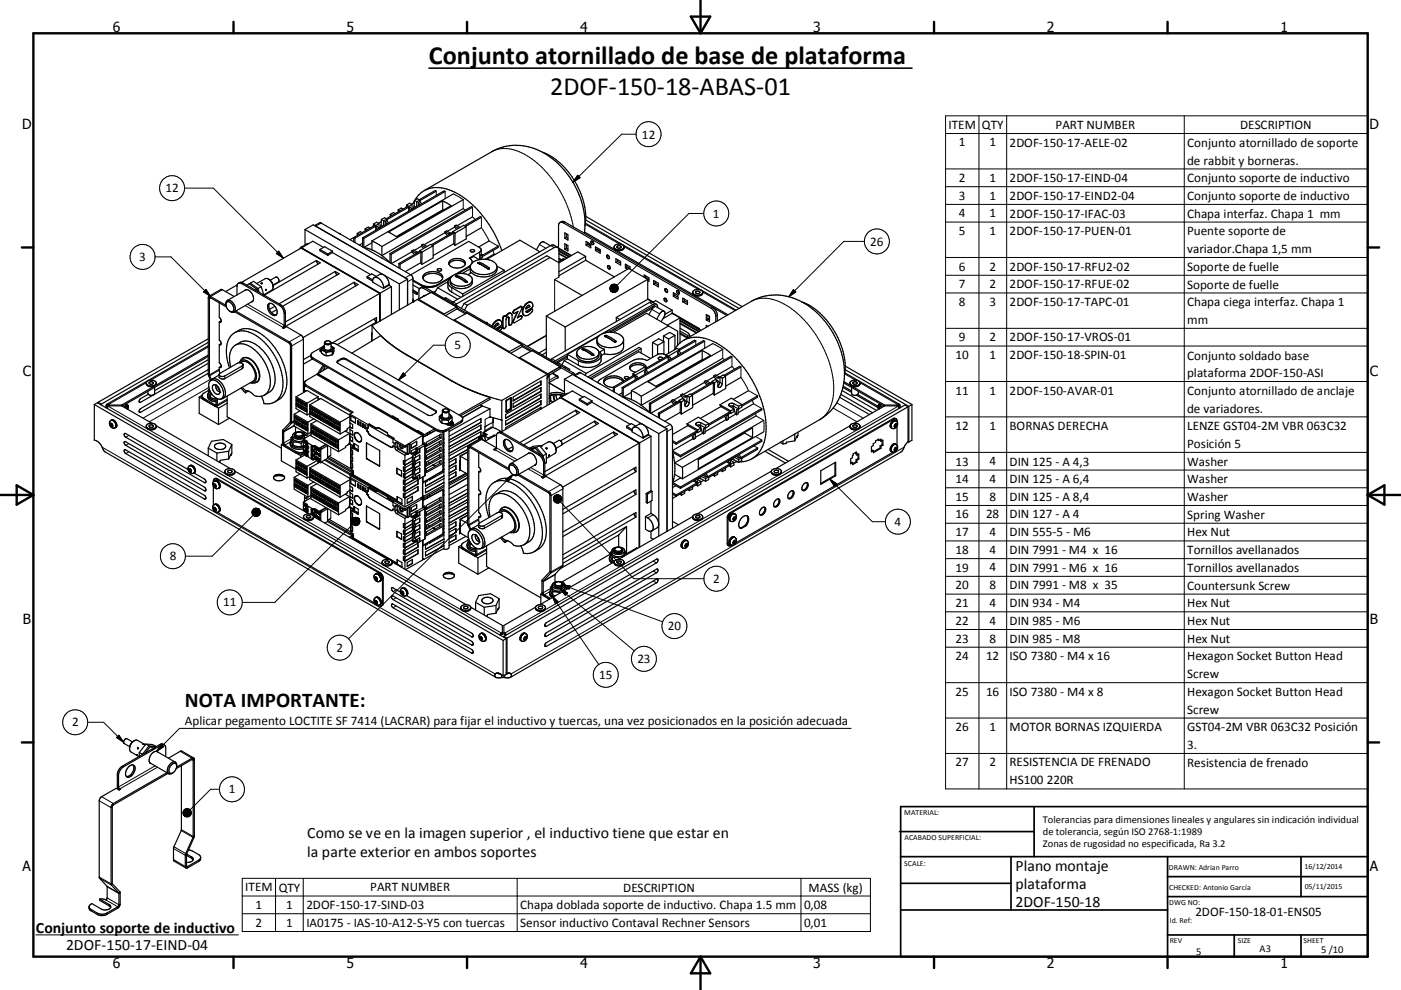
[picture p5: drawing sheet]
<svg xmlns="http://www.w3.org/2000/svg" width="420mm" height="297mm" viewBox="0 0 420 297" stroke-linecap="round" stroke-linejoin="round" font-family="sans-serif">
<defs><g id="words">
<g font-size="7.9">
<text x="128.6" y="19.3">Conjunto atornillado de base de plataforma</text>
<text x="164.9" y="28.4">2DOF-150-18-ABAS-01</text>
</g>
<text font-size="6.3" x="55.5" y="212.2">NOTA IMPORTANTE:</text>
<g font-size="4.7">
<text x="92.1" y="251.5">Como se ve en la imagen superior , el inductivo tiene que estar en</text>
<text x="92.1" y="257">la parte exterior en ambos soportes</text>
<text x="304.5" y="261.2">Plano montaje</text>
<text x="304.5" y="266.6">plataforma</text>
<text x="304.5" y="272">2DOF-150-18</text>
<text x="10.8" y="279.8">Conjunto soporte de inductivo</text>
<text x="19.8" y="285.2">2DOF-150-17-EIND-04</text>
</g>
<g font-size="4.2">
<text x="33.9" y="9.6">6</text>
<text x="103.9" y="9.6">5</text>
<text x="173.9" y="9.6">4</text>
<text x="243.8" y="9.6">3</text>
<text x="313.9" y="9.6">2</text>
<text x="383.9" y="9.6">1</text>
<text x="6.7" y="38.7">D</text>
<text x="410.5" y="38.7">D</text>
<text x="6.9" y="112.9">C</text>
<text x="410.7" y="112.9">C</text>
<text x="6.9" y="187.1">B</text>
<text x="410.7" y="187.1">B</text>
<text x="6.8" y="261.4">A</text>
<text x="410.7" y="261.4">A</text>
<text x="33.9" y="290.4">6</text>
<text x="103.9" y="290.4">5</text>
<text x="173.9" y="290.4">4</text>
<text x="243.8" y="290.4">3</text>
<text x="313.9" y="290.4">2</text>
<text x="383.9" y="290.4">1</text>
</g>
<g font-size="3.9">
<text x="192.4" y="41.6">12</text>
<text x="284.4" y="38.7">ITEM</text>
<text x="294.4" y="38.7">QTY</text>
<text x="316.5" y="38.7">PART NUMBER</text>
<text x="371.8" y="38.7">DESCRIPTION</text>
<text x="287.4" y="43.9">1</text>
<text x="296.7" y="43.9">1</text>
<text x="302.7" y="44">2DOF-150-17-AELE-02</text>
<text x="355.9" y="44.1">Conjunto atornillado de soporte</text>
<text x="355.9" y="49.4">de rabbit y borneras.</text>
<text x="49.6" y="57.7">12</text>
<text x="287.4" y="54.6">2</text>
<text x="287.4" y="59.9">3</text>
<text x="296.7" y="54.6">1</text>
<text x="296.7" y="59.9">1</text>
<text x="302.7" y="54.6">2DOF-150-17-EIND-04</text>
<text x="302.7" y="59.9">2DOF-150-17-EIND2-04</text>
<text x="355.9" y="54.7">Conjunto soporte de inductivo</text>
<text x="213.7" y="65.3">1</text>
<text x="287.4" y="65.2">4</text>
<text x="296.7" y="65.2">1</text>
<text x="302.7" y="65.3">2DOF-150-17-IFAC-03</text>
<text x="355.9" y="60">Conjunto soporte de inductivo</text>
<text x="355.9" y="65.4">Chapa interfaz. Chapa 1 mm</text>
<text x="287.4" y="70.5">5</text>
<text x="296.7" y="70.5">1</text>
<text x="302.7" y="70.5">2DOF-150-17-PUEN-01</text>
<text x="355.9" y="70.6">Puente soporte de</text>
<text x="260.9" y="73.7">26</text>
<text x="355.9" y="75.9">variador.Chapa 1,5 mm</text>
<text x="41.7" y="78.4">3</text>
<text x="287.4" y="81.2">6</text>
<text x="296.7" y="81.2">2</text>
<text x="302.7" y="81.2">2DOF-150-17-RFU2-02</text>
<text x="355.9" y="81.3">Soporte de fuelle</text>
<text x="287.4" y="86.5">7</text>
<text x="296.7" y="86.5">2</text>
<text x="302.7" y="86.5">2DOF-150-17-RFUE-02</text>
<text x="355.9" y="86.6">Soporte de fuelle</text>
<text x="287.4" y="91.9">8</text>
<text x="296.7" y="91.9">3</text>
<text x="302.7" y="91.9">2DOF-150-17-TAPC-01</text>
<text x="355.9" y="91.9">Chapa ciega interfaz. Chapa 1</text>
<text x="355.9" y="97.2">mm</text>
<text x="136.2" y="104.8">5</text>
<text x="286.5" y="107.8">10</text>
<text x="287.4" y="102.4">9</text>
<text x="296.7" y="102.4">2</text>
<text x="296.7" y="107.8">1</text>
<text x="302.7" y="102.4">2DOF-150-17-VROS-01</text>
<text x="302.7" y="107.8">2DOF-150-18-SPIN-01</text>
<text x="355.9" y="107.9">Conjunto soldado base</text>
<text x="355.9" y="113.2">plataforma 2DOF-150-ASI</text>
<text x="286.5" y="118.4">11</text>
<text x="296.7" y="118.4">1</text>
<text x="302.7" y="118.4">2DOF-150-AVAR-01</text>
<text x="355.9" y="118.4">Conjunto atornillado de anclaje</text>
<text x="355.9" y="123.8">de variadores.</text>
<text x="286.5" y="129">12</text>
<text x="296.7" y="129">1</text>
<text x="302.7" y="129">BORNAS DERECHA</text>
<text x="355.9" y="129">LENZE GST04-2M VBR 063C32</text>
<text x="355.9" y="134.4">Posición 5</text>
<text x="286.5" y="139.7">13</text>
<text x="296.7" y="139.6">4</text>
<text x="302.7" y="139.7">DIN 125 - A 4,3</text>
<text x="355.9" y="139.7">Washer</text>
<text x="286.5" y="144.9">14</text>
<text x="296.7" y="144.9">4</text>
<text x="302.7" y="144.9">DIN 125 - A 6,4</text>
<text x="355.9" y="145">Washer</text>
<text x="286.5" y="150.3">15</text>
<text x="286.5" y="155.5">16</text>
<text x="295.7" y="155.5">28</text>
<text x="296.7" y="150.3">8</text>
<text x="302.7" y="150.3">DIN 125 - A 8,4</text>
<text x="302.7" y="155.5">DIN 127 - A 4</text>
<text x="355.9" y="150.4">Washer</text>
<text x="355.9" y="155.6">Spring Washer</text>
<text x="268.2" y="157.7">4</text>
<text x="286.5" y="160.9">17</text>
<text x="296.7" y="160.9">4</text>
<text x="302.7" y="160.9">DIN 555-5 - M6</text>
<text x="355.9" y="160.9">Hex Nut</text>
<text x="286.5" y="166.2">18</text>
<text x="296.7" y="166.2">4</text>
<text x="302.7" y="166.2">DIN 7991 - M4 x 16</text>
<text x="355.9" y="166.3">Tornillos avellanados</text>
<text x="50.9" y="168.1">8</text>
<text x="286.5" y="171.5">19</text>
<text x="296.7" y="171.4">4</text>
<text x="302.7" y="171.5">DIN 7991 - M6 x 16</text>
<text x="355.9" y="171.6">Tornillos avellanados</text>
<text x="213.8" y="174.9">2</text>
<text x="286.5" y="176.8">20</text>
<text x="296.7" y="176.8">8</text>
<text x="302.7" y="176.8">DIN 7991 - M8 x 35</text>
<text x="355.9" y="176.9">Countersunk Screw</text>
<text x="66.9" y="181.9">11</text>
<text x="286.5" y="182.1">21</text>
<text x="296.7" y="182.1">4</text>
<text x="302.7" y="182.1">DIN 934 - M4</text>
<text x="355.9" y="182.1">Hex Nut</text>
<text x="200.2" y="189.1">20</text>
<text x="286.5" y="187.5">22</text>
<text x="296.7" y="187.5">4</text>
<text x="302.7" y="187.5">DIN 985 - M6</text>
<text x="355.9" y="187.5">Hex Nut</text>
<text x="100.8" y="195.6">2</text>
<text x="286.5" y="192.8">23</text>
<text x="296.7" y="192.8">8</text>
<text x="302.7" y="192.8">DIN 985 - M8</text>
<text x="355.9" y="192.8">Hex Nut</text>
<text x="179.7" y="203.7">15</text>
<text x="191.1" y="198.9">23</text>
<text x="286.5" y="198.1">24</text>
<text x="295.7" y="198.1">12</text>
<text x="302.7" y="198.1">ISO 7380 - M4 x 16</text>
<text x="355.9" y="198.1">Hexagon Socket Button Head</text>
<text x="355.9" y="203.5">Screw</text>
<text x="286.5" y="208.7">25</text>
<text x="295.7" y="208.7">16</text>
<text x="302.7" y="208.7">ISO 7380 - M4 x 8</text>
<text x="355.9" y="208.8">Hexagon Socket Button Head</text>
<text x="355.9" y="214.1">Screw</text>
<text x="21.6" y="217.9">2</text>
<text x="55.5" y="217.4">Aplicar pegamento LOCTITE SF 7414 (LACRAR) para fijar el inductivo y tuercas, una vez posicionados en la posición adecuada</text>
<text x="286.5" y="219.4">26</text>
<text x="296.7" y="219.3">1</text>
<text x="302.7" y="219.4">MOTOR BORNAS IZQUIERDA</text>
<text x="355.9" y="219.5">GST04-2M VBR 063C32 Posición</text>
<text x="355.9" y="224.7">3.</text>
<text x="286.5" y="230">27</text>
<text x="296.7" y="230">2</text>
<text x="302.7" y="230">RESISTENCIA DE FRENADO</text>
<text x="355.9" y="230">Resistencia de frenado</text>
<text x="68.6" y="238">1</text>
<text x="302.7" y="235.3">HS100</text>
<text x="313.9" y="235.3">220R</text>
<text x="73.5" y="267.4">ITEM</text>
<text x="83.6" y="267.5">QTY</text>
<text x="111" y="267.4">PART NUMBER</text>
<text x="186.9" y="267.5">DESCRIPTION</text>
<text x="242.4" y="267.5">MASS (kg)</text>
<text x="76.6" y="272.7">1</text>
<text x="85.8" y="272.7">1</text>
<text x="91.9" y="272.7">2DOF-150-17-SIND-03</text>
<text x="156" y="272.8">Chapa doblada soporte de inductivo. Chapa 1.5 mm</text>
<text x="241" y="272.7">0,08</text>
<text x="358.4" y="274.9">2DOF-150-18-01-ENS05</text>
<text x="76.6" y="278">2</text>
<text x="85.8" y="278">1</text>
<text x="91.9" y="278">IA0175 - IAS-10-A12-S-Y5 con tuercas</text>
<text x="156" y="278.1">Sensor inductivo Contaval Rechner Sensors</text>
<text x="241" y="278">0,01</text>
</g>
<g font-size="3.1">
<text x="312.7" y="246.8">Tolerancias para dimensiones lineales y angulares sin indicación individual</text>
<text x="312.7" y="250.4">de tolerancia, según ISO 2768-1:1989</text>
<text x="312.7" y="254">Zonas de rugosidad no especificada, Ra 3.2</text>
<text x="358.6" y="286.4">5</text>
<text x="377.6" y="285.6">A3</text>
<text x="396.1" y="285.9">5 /10</text>
</g>
<g font-size="2.4">
<text x="271.1" y="244.4">MATERIAL:</text>
<text x="271.2" y="252">ACABADO SUPERFICIAL:</text>
<text x="271.1" y="259.7">SCALE:</text>
<text x="350.4" y="260.9">DRAWN: Adrian Parro</text>
<text x="391.1" y="260.6">16/12/2014</text>
<text x="350.5" y="267">CHECKED: Antonio García</text>
<text x="391.2" y="266.7">05/11/2015</text>
<text x="350.5" y="271.4">DWG NO:</text>
<text x="350.7" y="276.9">Id. Ref:</text>
<text x="350.7" y="282.8">REV</text>
<text x="371.1" y="282.9">SIZE</text>
<text x="390.8" y="283">SHEET</text>
</g>
</g></defs>
<g fill="none" stroke="#000" stroke-width=".36">
<path d="M127.1 57.2l20.3-11.7a16 16 0 0 1 18 2 25.5 25.5 0 0 1 9.8 22.5M130.5 57.2l-4.8 2.7M130.8 57.4l-4.9 2.8M133.1 57.3l-24.4 14.1M133.5 57.5l-24.4 14M135.9 58.2l-24.4 14.1M138.9 59.9l-24.4 14.1M162.6 45.7a21.6 21.6 0 0 1 12.1 14 15.8 15.8 0 0 1 .7 8.1M90.3 74.2l-.4 .4M90.4 74.3l23.6 13.7M90.4 74.4h-.1M90.4 74.3v.1"/>
<path d="M90.9 74.1l-.6 .1M91.4 68.9l2.5-1.5 28.3 16.3M91.4 68.9v4.6M91.4 68.9l23.4 13.4M92.5 73.1l-.6 .1-1.6 1M94.3 67.7l1.9-.8 5.8 3.3M94.5 67.8h.1M94.9 78.2l1.1 .6-16.8 9.8M94.9 78.2l.5 1M94.9 78.2l-13 7.5M95.9 74.8l2.4 1.4M95.9 74.8l1.4-.8 2.4 1.4"/>
<path d="M95.9 74.8v.4l2.4 1.4M97 74.2l-3.2-1.8-3.4 1.9M98.3 76.2v.4M99.7 75.4l-1.4 .8M99.7 75.8l-1.4 .8M99.7 75.4v.4M99.7 75.8l11.4 6.6M102 70.2l21.3 12.3 .5 .9v7.2M102 70.2l.1 .1M106.4 71.5l-.3-.2v1.3M106.4 71.5v1.2M107.1 70v.6"/>
<path d="M107.1 70l.5 .3M108.6 69.8l-.6-.3-.9 .5M108.7 71.4l.4 .1M108.7 73l-1 .5M108.7 71.4v2.7M108.9 74.2a15.2 15.2 0 0 1 8.2 4.7M109.1 71.5v2.7l2.4-1.4M109.5 68.7l.5 .3M109.5 68.7v.6M111 68.4l-.6-.3-.9 .6M111.5 72.3l3 1.7M111.5 72.3v2.7"/>
<path d="M112 67.2l.7 .4M112 67.2l-.1 .6M112.7 67.8l-.4-.2-7.4 4.3M112.7 67.8l-6.3 3.7M112.7 68.2l.4-.3 .5 .6M112.7 68.2l.4 .6M112.7 67.8l-.1 1.3M112.7 67.6v.6M113.6 67.1l.1 1.4M113.6 67.1l-.7-.4-.9 .5M113.6 67.1l-.9 .5M114.3 66.5l-.9 .5"/>
<path d="M114.3 65.8l-.1 1.9-.3 .7M114.3 65.8l.7 .5M115 66.3v1.4M115.5 66.5l.5 .6M115.5 66.5v.9M115.8 65.6l6.4-3.7 .3 .2-6.5 3.8M116 66.2l.5 .7M116 66.2l-.5 .3M116 65.7l-.7-.4-1 .5M116 65.7l-1 .6M116 65.7v.5M116.5 69.6l16.2-9.3 2.5 1.4-16.2 9.4z"/>
<path d="M116.9 76.1l.4 .2M116.9 76.1v2.7M117 64.3v.6M117 64.3l.5 .3M117.3 76.3v2.7M118.5 64.1l-.6-.3-.9 .5M119.4 62.9l.5 .4M119.4 62.9v.7M119.6 79l.3 .3M119.6 79v1.4M119.9 79.3v1.3M120.8 62.7l-.5-.3-.9 .5"/>
<path d="M121.9 61.5l.7 .4M121.9 61.5v.6M122.6 61.9l-.1 1.5M123.5 75.5l-6.1 3.6M123.5 75.2l.5-.2 1.2 .7M123.5 75.2l1.2 .7M123.5 61.4l.1 1.4M123.5 61.4l-.7-.4-.9 .5M123.5 61.4l-.9 .5M123.5 62.8l-.5-.6-.4 .3 .4 .6M123.5 75.5l.8 .9M123.5 75.2v.3"/>
<path d="M124.2 60.8l-.9 .5M124.2 60.1l-.1 1.9-.3 .7M124.2 60.1l.8 .4M124.2 60.4l-.2 .5M124.4 60a7.8 7.8 0 0 1 10.3-3 28.8 28.8 0 0 1 15 16.2l.8 2M125 60.5l-.1 1.5M125.1 75.9h-.4M125.2 75.7l-.5 .2M125.4 60.8l.5 .6M125.4 60.8v.9M125.6 75.6l-.4 .1M125.8 75.2l.7 .4"/>
<path d="M125.8 75.2v.3M125.8 75.5l.4 .1M125.8 75.5l-6.2 3.5M125.9 60l-.9 .5M125.9 60v.5M125.9 60l-.7-.4-1 .5M125.9 60.5l.5 .6M125.9 60.5l-.5 .3M126.1 78.8l-4.6 2.7M126.1 78.8l.4 .5M126.2 75.6l-6.3 3.7M126.2 75.6l-.1 3.2"/>
<path d="M126.4 73.9l.6 .7M126.4 73.9l-2.2 1.2M126.4 73.5l.4-.2 1.2 .6M126.4 73.5l1.2 .7M126.4 73.5v.4M126.5 75.6v3.7M129.8 73.7l-.7-.4-3.3 1.9M129.8 73.7l-3.3 1.9M129.8 73.7l.1 3.7-3.4 1.9M132.7 63h.2M132.7 63l-13.9 8M132.7 60.3v2.7"/>
<path d="M133.4 69.8l.7 .9M133.4 69.8l-6.3 3.6M133.4 69.5l1.2 .7M133.4 69.5l.5-.2 1.2 .7M133.4 69.5v.3M134.6 79.3a3.2 3.2 0 0 1 4.9 0M134.9 78.3a3 3 0 0 1 4.7 .6 2.83 2.83 0 0 1-4.2 1.2 1.08 1.08 0 0 1-.5-1.8zM135 70.2h-.4M135.1 70l-.5 .2M135.5 69.9l-.4 .1M135.7 69.5l.7 .4M135.7 69.5v.3"/>
<path d="M135.7 69.8l-6.4 3.6M135.7 69.8l.4 .1M136.1 73.1l.3 .5M136.1 73.1l-6.2 3.6M136.1 69.9l-6.4 3.7M136.1 69.9v3.2M136.3 67.8l.4-.3 1.2 .7M136.3 67.8l1.2 .7M136.3 67.8v.4M136.3 68.2l.6 .6M136.3 68.2l-2.2 1.2M136.4 69.9v3.7"/>
<path d="M138.9 62.6l-24.4 14.1v-2.7M139.7 68l-.7-.4-3.3 1.9M139.7 68l-3.3 1.9M139.7 68l.1 3.7-3.4 1.9M140.9 77.5l1.1-.6 1.7 1M141 79.9l-3.7 2.2M141 79.9v2.1M141.1 75a.67 .67 0 0 1 .7-.2 .67 .67 0 0 1 .5 .6 .64 .64 0 0 1-.8 .2 .64 .64 0 0 1-.4-.6zM141.1 79.6l-4.8 2.8M141.1 79.6l-.1 .3M141.1 79.6a5.2 5.2 0 0 1 6.9-1.1l.8 .8 .2 .5M141.3 62l-24.4 14.1"/>
<path d="M141.6 78.7l-.1 .2M141.7 65.1l-4.7 2.6M141.7 62.2l-24.4 14.1M143.5 79.1h.3M143.7 79.2l-.5-.3a.9 .9 0 0 1 1.3 .1l2.1 1.4-.1 .3M143.7 79.2l2.8 1.5M143.8 79.1l2.7 1.6M144 65l-4.8 2.7M144.2 76.7l-.1-2.1-3.6-2.2-17.3 10M144.3 76.2l.3 .2M144.3 75.1l-.5 .5-3.1 1.8 .8 .8 .1 .7M144.3 77.4v.4"/>
<path d="M144.3 65.2l-4.7 2.7M144.3 68.3l-4.5 2.6M144.6 76.4v.8l-.4 .3v-.8M144.6 76.4l-.4 .3M146.6 72.3l-3.1 1.8M148.1 76.2l-2.6 1.6M149 79.8a2.92 2.92 0 0 1-3.2 2.5 4.1 4.1 0 0 1-4.8-2.1M149 79.8l2.1 1.3M149.4 73.8l-4.8 2.8M149.4 74.2l-4.8 2.8M161.9 75.5l-6-3.4-10 5.7M164.9 77.3l-1-.6-24.7 14.3"/>
<path d="M164.9 77.3l-24.8 14.3M165 73.7l-1.9-1.1a1.17 1.17 0 0 0-1.4 .8l-.9 1.5M167.2 74.2l-1.3-.7-.8 .2-29.6 17.2M167.3 74.3l4 2.3M167.4 74.4v-6.7a.88 .88 0 0 1 .5-.9 .88 .88 0 0 1 1 .1l44.3 25.6a3 3 0 0 1 1.4 2.4v1.7M167.6 75.1a.87 .87 0 0 0-.4-.9 .87 .87 0 0 0-1 .1l-29.7 17.2M167.6 75.1v8M167.6 77.6l.7 .3M167.6 76.2l2.3 1.3M167.6 75.4l3 1.7M167.6 75.1l3.2 1.9M167.6 77.6v.1"/>
<path d="M167.8 78.4l-.2 .1M167.8 78.4l.1 .2M167.9 66.8l.8-.4 .6 .2 44.4 25.6M168.2 78l-.3 .3M168.3 78h.7M168.3 78h-.1M168.6 78.2l-.3-.1-.5 .3M169.3 73.1l1 .6v1.6l-1-.5zM169.3 69.9l1 .5v1.6l-1-.5zM169.4 77.8l-.7-.1-.5 .3M169.8 74.5l-.5 .3M169.8 70.1v1.1"/>
<path d="M169.8 73.4v1.1M169.8 74.5l.5 .3M169.8 71.2l-.5 .3M169.8 71.2l.5 .3M175.2 69.6l43.1 24.8M175.5 67l45.2 26M175.6 76.9l-2.4-1.3-5.6 3.2-2.7-1.5M175.6 78.1l8.6 5M175.6 76.9v1.2M175.6 78.1l-8 4.6M175.6 76.9l-8 4.6M175.6 66l46 26.5"/>
<path d="M175.6 64.9l46.9 27.1M175.7 72.4l1.4 .9v1l-1.4-.8zM176.2 73.3l.9 .5M176.2 73.3l-.5 .2M176.2 72.7v.6M176.2 73.1l.9 .6M177.2 72.4a.58 .58 0 0 1 .7 .3 .58 .58 0 0 1-.2 .7 .76 .76 0 0 1-.5-1zM177.6 72.4l.4 .6M177.6 72.5l.2 .1M178.5 74.1l1.4 .8v1.1l-1.4-.8zM179 74.3v.6M179 74.8l.9 .5"/>
<path d="M179 74.9l-.5 .3M179 74.9l.9 .5M182 76.6a.58 .58 0 0 1 .6 .3 .58 .58 0 0 1-.2 .7 .75 .75 0 0 1-.4-1zM182.2 79.7a.59 .59 0 0 1 .7 .3 .59 .59 0 0 1-.2 .8 .79 .79 0 0 1-.5-1.1zM182.6 79.7l.2 .6M182.8 80v.3M184.1 74.1v.2M184.3 73.6a1.88 1.88 0 0 1 2.8 .5 1.64 1.64 0 0 1-1.3 1.2 1.64 1.64 0 0 1-1.7-.8zM184.6 77.6l1.5 .8v1.1l-1.5-.8zM185.1 73.8a.63 .63 0 0 1 .7-.1 .63 .63 0 0 1 .4 .6 .7 .7 0 0 1-.7 .2 .7 .7 0 0 1-.5-.6zM185.1 78.4l-.5 .3M185.1 77.9v.5"/>
<path d="M185.1 78.4l1 .6M187.1 74.1a1.79 1.79 0 0 1-3 .2M187.9 79.5v.6M62.6 88.9l3.8-2.1 3.8 2.2M65.7 96.6v5.4l.6 1.1M65.7 90.9v4.4l.6 1M66.3 96.3l-.6 .3M66.3 96.3l-.2 .4-.4-.1M67.7 91.2a.86 .86 0 0 1 .8-.7 .86 .86 0 0 1 .9 .6 1.6 1.6 0 0 1 .2 2.4h-.4M67.8 91.6l-4.6-2.6-.7 .1-.1 23.1 .8 1.9M67.9 92.1l-5-2.7-.1 23.1 .6 1.4M67.9 90.3a1.54 1.54 0 0 1 2.3 1.2 1.31 1.31 0 0 1-.5 2.2 2.51 2.51 0 0 1-1.8-3.4z"/>
<path d="M68.9 93.4l.3 .1M70.3 99.8a6.5 6.5 0 0 1 8.3 .6 18.3 18.3 0 0 1 7.3 15.5 5.7 5.7 0 0 1-3.7 4.8l-1.4 .4h-1.7l-.7-2.2M70.3 93.5l16.7 9.8 .1 23.2-2.4 2.7 .1 3.9M70.7 93.3l16 9.3 .6 .6 .1 23.5-2.3 2.8-.1 3.4 .4 .6 3.6 2.1 .9 .2 1.1-.1M71.1 88.5v-2.6a.86 .86 0 0 1 .4-.9 .86 .86 0 0 1 1 .1l11.3 6.5a3.1 3.1 0 0 1 1.4 2.5v3.5l-.5 .7 .3 .2 .9-.5 4.4 2.5 .6 .9 .1 16.4M71.1 85.5l-3.5 2M72.4 84.7l11.7 6.7a3.3 3.3 0 0 1 1.5 2.5v3.5l-.6 1.1M72.4 84.7l-.9 .3M72.4 84.7l17.9-10.3 23.5 13.6M73.7 86.9l-5.5 3.2M73.7 86.9l-.3 .2M73.7 86.9a2.52 2.52 0 0 1 2.1 3.5"/>
<path d="M73.8 86.9h-.1M74 85.6l.7-.5 2.3 1.7M75.1 84.9l2.2 1.7M75.1 84.9l.9-.5 2.3 1.6M75.1 84.9l-.3 .3M75.8 90.4l-.4 .2M75.8 90.4l-5.6 3.2M77 85.1l2.5-1.5a2.39 2.39 0 0 1 2.1 3.3l-2.5 1.6M77 86.8l.2 .6M77 86.8l-.5 .2M77.3 86.6l.4 1.1M78.3 85v.1"/>
<path d="M78.3 86l.8 2.5M78.3 86l-1 .6M78.5 84.9l-.2 .1M78.5 84.9h.1M78.6 84.9l-.3 .2M79.7 86.8v.4zM80.5 83.7l1 .9 .4 1.1M80.5 91.2a2.02 2.02 0 0 1 2.5 1.9 1.05 1.05 0 0 1-.4 1.5 1.05 1.05 0 0 1-1.4-.5 2.49 2.49 0 0 1-.7-2.9zM80.8 92.8a2.23 2.23 0 0 0 2 1.7M80.8 91l-.2 .6 .2 1.2M81 84.1l1.7-1a.97 .97 0 0 1 .8 1.5l-1.7 .9M81.9 85.7v.5"/>
<path d="M82.4 91.9l-1.6 .9M83 92.9l-1.6 .9M100.5 81.4l1.2 .7-17 9.8M100.5 81.4l.6 1.1M100.5 81.4l-16.8 9.7M106.2 84.7l1.1 .7-22 12.7M106.2 84.7l.6 1M106.2 84.7l-20.6 11.9M110.1 83v.4l1.6 1M110.1 83l1.6 1M111.5 97.7v4.6M111.5 97.7l13.6-7.9 38.9 22.5"/>
<path d="M111.5 97.7a33.8 33.8 0 0 0 10.4 8.7l13.5 7.8a58.6 58.6 0 0 0 15 5.9M111.5 99.8l-.1 .3M112.2 83.3l-.4 .5-.1 .8 3.3 1.9M112.2 83.3a2.76 2.76 0 0 1 2.8 3.2M112.3 95.6l.6 1M112.8 82.9l-1.3-.7-1.4 .8M112.9 96.6v-1.3l-13.3 7.6M112.9 96.6l-11.8 6.8M113.8 88v8.4M113.8 88l-22.9 13.3M113.9 88h-.1M114 88l-.1 8.3"/>
<path d="M114.8 82.3l.4 .3M114.8 82.3h-.9l-1.7 1M115.2 82.6a3.7 3.7 0 0 1 1.4 3M115.2 82.6l4.5 2.6M116.6 85.6l.8 .4M116.6 85.6l-1.6 .9M117.4 86l-3.4 2M117.4 86v8.3M119.7 85.2v7.8M121.5 83.3l.1 .1M122.2 83.7v7.8M122.2 83.7l-2.5 1.5"/>
<path d="M123.8 85.5l2 1.1M123.8 87l1.4 .8M123.8 87.3l1.2 .6M123.8 87.7l1.2 .6M123.8 90.3l.2 .2M123.8 89.7l.2 .5M124 90.2l.3 .1M124 90.2l-.2 .1M125 87.9v.4M125.2 87.8l-.2 .5M125.2 87.8l-.2 .1M125.4 89.8h.1"/>
<path d="M125.4 89.8l-.2 .1 4.1-2.2 7.7 4.4M125.4 89.8l7.7 4.4M125.8 86.6l.5-.3 .5 .1 2.3 1.4M125.8 86.6l-.2 3M126 86.4l.8-.3 .7 .1 44.3 25.6 .7 .6M126.8 83.5a3.7 3.7 0 0 1 5.9 0M127.1 82.4a4.1 4.1 0 0 1 5.5 .3 1.59 1.59 0 0 1-1.5 2 3.4 3.4 0 0 1-4.3-1.4zM127.4 88.7h.1M127.4 88.7l-.5 .3M130.6 87.3l-.6 .4M131.2 80.8a.67 .67 0 0 1 .7-.3 .67 .67 0 0 1 .4 .6 .64 .64 0 0 1-.7 .2 .64 .64 0 0 1-.4-.5zM131.2 86.3l6 3.5"/>
<path d="M131.2 86.3l-.9 1.6M133.1 94.2l-.2 .1M133.2 89.5h.6l2 1.1M134.3 84.7v1.6l.4 .7 3.5 2.2M134.3 84.5l-3.1 1.8M134.7 83.6a1.65 1.65 0 0 0 .7 2.7l3.3 1.9M134.8 83.6l-3.7 2.1a5.5 5.5 0 0 1-4.9 0l-2.4-1.4M135.2 83.2l-.5 .4M135.4 82.9a4.7 4.7 0 0 1 6.1 .4 2.26 2.26 0 0 1-2.3 3.2 3.4 3.4 0 0 1-4.2-1.8v-1zM135.6 82.8l-4.5 2.6a5.4 5.4 0 0 1-4.9 0l-2.4-1.4M136.2 96l16.5 9.5M136.2 96l-.2 .1"/>
<path d="M136.7 83h.3l2.9 1.7M136.9 92.1l.1 .6M136.9 92.1l-3.8 2.1M137 92.3l2.9 1.7M137 92.7l2.5 1.5M137 92.7l-3.5 2M138.7 88.2v.7M139.2 91l-.9 1.5M139.2 91l.9 .6M140 84.4h-.1a4.6 4.6 0 0 0-3.3-1.6v.1l1.5 .7 1.5 1.1h.3M140 84.4v.1M140 93.9h.1"/>
<path d="M140 93.9l-3.8 2.1M140 84.5l-.1 .2M140 93.9l16.5 9.5M140.1 91.6l-.8 1.4M141 80.7l-2.4 1.3M141.6 84.1a3 3 0 0 1-3.3 1.8 3.2 3.2 0 0 1-3.3-1.7M145.7 96.8l.4 .1M145.9 96.7l.1 .1M145.9 96.8h-.1M146 96.8h.1M146.1 96.9l.1 .2M148.8 97.2l.4-.2 .3 .4-1.2 .7z"/>
<path d="M148.9 96.1l.1 .1M148.9 96.1l-.9 .9-.5 .8M149 96.2l-.9 .8-.5 .9M149 80.1a2.84 2.84 0 0 1-3.1 2.9 5.5 5.5 0 0 1-4.5-1.2l-1.1 .6M149.3 97l.1 .3M149.4 97.3l-1.1 .6M149.4 97.3l.1 .1M149.6 98.3l.1 .1M149.6 98.3l-.5 .5M149.7 96a1.02 1.02 0 0 1 .4 1.7l-1.3 .8M149.7 96l-.7 .2M149.7 96l-.8 .1"/>
<path d="M149.7 96l.3 .1M149.7 98.4l-.5 .4M149.8 98.1l.1 .1M149.9 98.2l-.2 .2M150.1 98.1l-.5 .2M150.1 98.1a.6 .6 0 0 1 .3 .6 .6 .6 0 0 1-.5 .5M150.1 98.1l-.2 .1M151.1 81.1l-12.4 7.1M151.1 81.1v.6M151.5 94.7a.78 .78 0 0 0-.8 .8v2.7l.2 .4M151.5 94.7l.1 .1M151.5 94.8l-.4 .1-.3 .7 .2 3"/>
<path d="M151.5 94.8h.1M152.4 95.1l.2 2.4M152.5 95.1a.82 .82 0 0 0-.8 .9v1.9l-.4 .6-.3 .1M152.5 95.1l.2 2.4M153.1 94a1.57 1.57 0 0 0-1.4 1l-.1-.2M153.1 94l.4 .5v2.3a.67 .67 0 0 1-.8 .7M153.1 94a1.26 1.26 0 0 0-1.5 .8M153.1 94h.1M154.2 93.1l2.3-1.1v.4l-1.4 3 1-.6a.47 .47 0 0 1 .5 .5 .47 .47 0 0 1-.5 .4l-2.1 1.1v-.6l1.3-2.8-1.2 .6-.2-.4zM155.1 93.5l-1.2 2.6-.1 .5 .2 .2M156.3 94.7l-1.1 .5M156.3 94.7l.1 .1"/>
<path d="M156.4 92l-.3-.1-2 1.2-.3 .6 .2 .3M158.2 90.8h.1M158.2 90.8a2.74 2.74 0 0 0-1.1 3.8h.1M158.3 90.8a2.82 2.82 0 0 0-1.2 3.8 2.16 2.16 0 0 0 2.5-1.8l-.2-.1M158.6 91.6l.3 .4M158.7 91.7v.3M158.7 91.6a1 1 0 0 0-1.1 1.1l1.3-.7M158.7 92l-1 .6M158.7 92h.2M158.9 92.9l.1 .1M158.9 92.9l-1.1 .7M159 93l-.7 .6h-.5"/>
<path d="M159.1 92.8h.1M159.1 92.8l-.2 .1M159.2 90.7a1.06 1.06 0 0 1 .2 1.7l-1.8 1 .2 .2M159.2 90.7l-.9 .1M159.2 90.7l-1 .1M159.2 92.8l-.2 .2M159.4 92.7l-.2 .1M159.4 92.7l-.3 .1M163.8 94.8v12.4M163.8 94.8l5.7 3.3M166.3 83.9l8.2 4.8M169.5 98.1v7.2"/>
<path d="M182.8 80.3l.1 .1M183.4 99.7a5.1 5.1 0 0 0-4.1 1.3M183.4 99.7l.5 .1M183.4 99.7l-.9-.5-1.4 .7M183.9 99.8a3.1 3.1 0 0 1 3.1 2.2M184.8 95.2l1 .7M184.8 95.2v1.3M187.5 80.3v-1l1.4 .8v.7M187.5 80.3l.7 .5M187.9 80.1l-.4 .2M187.9 80.1l1 .5M193.1 83.2v-.7l1.5 .8v1.1l-.4-.2"/>
<path d="M193.6 83.3l1 .6M193.6 83.3l-.1 .1M193.6 82.8v.5M194.2 83.8l-24.7 14.3M194.2 89.7l1.6 .9M194.2 89.8l1.5 .9M194.2 83.8l-5.7-3.3-24.7 14.3M194.2 83.8v6M194.2 89.8l-9.4 5.4M194.5 94.4l1.1-1.8 .5-.5-12.9 7.5M195.7 90.7l-1 .1-29.7 17.1M195.7 90.7l1 .6"/>
<path d="M195.7 90.7l.9-.5 4.9 2.9M196 84.2l1.4 .8v1.1l-1.4-.9zM196.4 85l1 .5M196.4 85l-.4 .2M196.4 84.4v.6M196.9 95.7l.9-1.5a.83 .83 0 0 1 .7-.8 .83 .83 0 0 1 .9 .6l-.1 .7-1.1 1.8M197.1 92.3a.87 .87 0 0 0-.3-1 .87 .87 0 0 0-1.1 .1l-15.2 8.8M199.1 93.4l-2.7-1.5-.5-.1-13.1 7.6M199.2 89.5a.58 .58 0 0 1 .6 .3 .58 .58 0 0 1-.2 .7 .75 .75 0 0 1-.4-1zM199.4 86.6a.58 .58 0 0 1 .7 .4 .58 .58 0 0 1-.2 .7 .8 .8 0 0 1-.5-1.1zM199.6 89.5l.3 .7M200.4 97.8l2.8 1.6v4.2"/>
<path d="M200.4 97.8l-24.6 14.2M200.4 97.8l-6.6-3.8-10 5.7M201.5 93.9l7.9 4.5 .3 .4M201.5 94l-2.8 1.6M201.5 93.1v.9M201.5 93.1l-2.1 1.2M201.5 94l2.4 1.4M201.7 94v.1M201.9 87.8l1.4 .9v1l-1.4-.8zM201.9 94.1v.1M202.3 88.7l1 .5M202.3 88.7l-.4 .2"/>
<path d="M202.3 88.1v.6M202.9 87.2a.56 .56 0 0 1 .7 .3 .56 .56 0 0 1-.2 .7l-.5-.4zM203.3 87.2l.4 .7M203.9 99.9l2.4 1.4M203.9 98.5l2.4 1.4 .6 1.1M203.9 95.4l6.3 3.7M203.9 97.1l4.9 2.8M203.9 96.3l5.5 3.2M203.9 96.1l5.7 3.3M203.9 95.4v7.5M203.9 95.4l-3.9 2.2M203.9 99.3l2.3 1.4"/>
<path d="M204.7 89.5l1.4 .8v1.1l-1.4-.8zM205.2 90.3l-.5 .3M205.2 89.7v.6M205.2 90.3l.9 .5M208.6 87.6a.65 .65 0 0 1 .7-.3 .65 .65 0 0 1 .4 .6 .68 .68 0 0 1-.7 .2 .68 .68 0 0 1-.4-.5zM210.7 87.7a1.59 1.59 0 0 1-2.6 .9 .94 .94 0 0 1-.4-1.2 .94 .94 0 0 1 1.1-.6 1.24 1.24 0 0 1 1.8 1.2 1.84 1.84 0 0 1-2.9-.3M211.8 94.4l.9 .5v1.6l-.9-.5zM212.2 95.7l-.4 .3M212.2 94.6v1.1M212.2 97.9h.1M212.2 95.7l.5 .3M212.2 95.6l.5 .2"/>
<path d="M212.3 97.9l-.5-.3v.6M213.7 92.2a3.2 3.2 0 0 1 1.4 2.4v1.7M213.7 92.2l4.2 2.4M240.4 90.6a21.5 21.5 0 0 1 11.8 13.2 17.4 17.4 0 0 1 1 8.9M43.8 114.9a1.72 1.72 0 0 0 3 0M44 114.5a1.99 1.99 0 0 1 2.8 .3 1.54 1.54 0 0 1-2.5 1l-.4-.5zM44.3 117.4v.6a1.11 1.11 0 0 0 1.6 .5M44.7 114.8a.69 .69 0 0 1 .7-.3 .69 .69 0 0 1 .6 .6 .72 .72 0 0 1-.8 .2 .72 .72 0 0 1-.5-.5zM46.4 116.2v1.8l-.3 .4M59.7 119.1v4.9l5.8 3.4M59.7 119.1l5.8 3.4M60.6 118.6l-.9 .5"/>
<path d="M60.6 118.6v.7l.4 .5 3.4 2.1h.6M60.6 118.8l.6 .7 3.4 2 .2-.1v-1.9M62.3 118.8a2.57 2.57 0 0 0 2.5 1.3M62.4 106.9l-25.8 15M62.4 110.9l-20.2 11.7a.61 .61 0 0 0-.5 .5 .61 .61 0 0 0 .3 .6l20.4-11.7M62.4 109l-20.2 11.7a.39 .39 0 0 1-.6-.2 .39 .39 0 0 1 .2-.5l.4-.4 2.2-1.3M62.4 107.9l-16 9.3M62.4 102.7l-32 18.5M62.4 101.6l-33 19.1M62.4 103.7l-30.4 17.6M62.4 106.5l-25.9 15M62.5 117.1l-1.6 1-.3 .5"/>
<path d="M62.5 117.9a1.78 1.78 0 0 0 .1 1.9 1.78 1.78 0 0 0 1.8 .7h.4M62.5 116.9l.7 1.4M62.5 117.9l.7 1.4M62.5 116.9v1M62.7 116.7l-.2 .2M62.9 114.4a1.96 1.96 0 0 1 3.4 .4 3.6 3.6 0 0 1 .7 4.6l-1 .3M63.1 114.3a2.07 2.07 0 0 1 2.7 .9 3.5 3.5 0 0 1 .7 4.3 2.54 2.54 0 0 1-3.2-1.6 3.1 3.1 0 0 1-.2-3.6zM63.2 119.3l1.6 .4M63.2 118.3v1M63.6 118.3h-.4M63.8 115.6a1.61 1.61 0 0 1 2.1 1.8 .83 .83 0 0 1-.6 1 .83 .83 0 0 1-1-.6 1.91 1.91 0 0 1-.5-2.2zM64.9 115.6a1.3 1.3 0 0 0 1 1.9"/>
<path d="M65.2 119.6l-.2 2.3M65.2 115.9l.6 1.1M65.7 110.2v1.2l.3 .6M65.7 103.4v5.4l.6 1.1M66.3 109.9l-.6 .3M66.3 109.9l-.2 .4-.4-.1M66.3 103.1l-.6 .3M66.3 103.1l-.2 .4-.4-.1M68.1 118.8v6.2l16.3 9.5M68.8 110.3a10.4 10.4 0 0 1 .4-9.6 5.3 5.3 0 0 1 7.1-.3 18.1 18.1 0 0 1 8.4 16.4 5.2 5.2 0 0 1-2.1 3.7M69.2 110.1a6 6 0 0 1 1.2-6.4 4.7 4.7 0 0 1 5.6 1 12.9 12.9 0 0 1 4.9 11.6 3.2 3.2 0 0 1-4.9 2.1l-1.1-.8-1.3-.4-1-1M70.6 103.5l1.4-.8a5.3 5.3 0 0 1 6.1 1.8 12.5 12.5 0 0 1 4.1 11.1l-.9 1.6-2 1.3"/>
<path d="M71.8 108.8a1.79 1.79 0 0 1 3-.1 4.6 4.6 0 0 1 1.6 5.8l-.5 .3h-.9M71.8 108.7a2.01 2.01 0 0 1 1.6-1.4 2.01 2.01 0 0 1 2 .8 5.5 5.5 0 0 1 2 6.2l-.2 .2a1.86 1.86 0 0 1-1.8 .4M72.1 108.8a2.49 2.49 0 0 1 3.6 1.3 3.3 3.3 0 0 1 .2 4.2l-9 5.2M72.2 116.4l1.4 1.5M72.7 107.5a2.97 2.97 0 0 1 3.8 1.5 4.5 4.5 0 0 1 .7 5.5l-.3 .2M72.9 109.4a1.18 1.18 0 0 0-1.7-.4l-5.2 3M72.9 109.4v.9l-.3 .3-5.4 3.1h-.5l-.9-.4-.1-1 .3-.3M72.9 109.4l-.3 .4-5.2 3a1.36 1.36 0 0 1-1.7-.3l-2.1 1.2M73.8 117.2l-.2 .7M74.5 117.3l-.9 .6M88.8 119.1l3.3-1.9 3.3 1.9M88.8 119.1l3.3 1.9"/>
<path d="M88.8 119.1v3.5l3.3 1.9M88.8 119.6l.7 .4v.7l-.7-.4zM89.2 119.7v.4M91.3 115.9l-.3 .2M91.3 115.3l.5 .6 13.7 8M91.3 114.9l.5 .6 14 8.2-.9 .5M91.5 114.4l-.5 .3M91.5 117.2v.3M91.7 117.3l-.2-.1v.3M93.2 106.6l-2.2 1.3M93.2 106.5v.6l.4 .5 4.7 2.7M93.7 107.7l-2.7 1.6"/>
<path d="M94.9 112.3l-3.5 2.3-.1 3M94.9 112.3l.2-.1 31.8 18.4M94.9 112.3l31.8 18.4M95.2 112.3h.1M95.4 119.4l.4 .3M95.4 119.1v.6M95.4 119.1l-3.3 1.9M96 105.3l.4 .3M96.4 105l-.4 .3M96.4 105v.9l1.4 .8M96.4 105l1.4 .8M96.6 104.6l-.6 .3v.4"/>
<path d="M96.9 109.5l-1.7 2.7M97.2 109.7l-1.3 2.1M97.3 103.7l-3.5 2a.87 .87 0 0 0-.6 .8 .87 .87 0 0 0 .6 .8l37.2 21.6a3.2 3.2 0 0 0 2.9 0l4.2-2.5 .6-.7M97.3 102.9v1.6M97.3 110.5l-.2 .2M97.3 110.6l-.1 .1M97.3 103.9a.72 .72 0 0 0-.4 .9 .72 .72 0 0 0 .8 .5 1.37 1.37 0 0 0 2-1l-.4-.4M97.3 103.8l-.5 .2-.4 1M97.4 110.4l-.5 .8M97.4 102.6a.56 .56 0 0 0 0 .6 .56 .56 0 0 0 .6 .2h.7l.9-.5M97.7 102.4l-.2 .2M97.8 105.8v.9"/>
<path d="M98.3 110.3l-3.1 2M98.9 102.4l.4 .4v1.7M98.9 102.4a.59 .59 0 0 1-.1 .8 .59 .59 0 0 1-.8 0l-.5-.3v-.3M98.9 102.4l-.6-.2-.9 .4M99.3 103.8l.8 .6M99.6 102.9l1.3 .4 37.2 21.5a1.18 1.18 0 0 1 0 2l-4.2 2.5a3.4 3.4 0 0 1-3.7-.5M99.6 106.4l-1.8 .3M99.6 105.5l-1.8 .3M99.6 105.5v.9M100.1 104.4v.9l-.5 1.1M100.1 104.4l-.5 1.1M101.2 108.3l1.2-.8 1.3 .1 26.9 15.5 .2 .6-1.3 .9h-1.1l-27.1-15.6-.3-.4z"/>
<path d="M105.5 105.9l8.6-5.2a40.5 40.5 0 0 0 7.8 5.8l13.5 7.8a59.1 59.1 0 0 0 11.5 4.9M111.4 100.1l.1 .2M111.4 100.1v2.2M146.9 119.2v.6l-8.8 4.9M146.9 119.2l-9.3 5.3M152.7 105.5l-.2 .1M153 119.5h.1M153 119.5l-1.2 .7v3.1M153.1 119.5v3.1M153.9 119.1l8.3-4.8v1.2l-8.3 4.8zM155.8 107.3l8.4 4.8v.9M155.8 107.3l3.8-2.1 8.4 4.8v.6l-3.3 2"/>
<path d="M155.8 107.3l-.2 .1M156.5 103.4l.1 .6M156.5 103.4l-3.8 2.1M156.6 103.6l2.8 1.6M156.6 104l-3.5 2M156.6 104l2.5 1.4M162.1 114.4v1M162.1 116.3v1.1M162.1 118.3v1.1M162.1 117.4l.1 .1M162.1 119.4l-10.5 6M162.1 117.4l-8.2 4.7"/>
<path d="M162.1 115.4l-8.2 4.7M162.1 119.4h.1M162.1 115.4l.1 .1M163.8 100.7l-5.6 3.2M163.8 100.6l-5.7 3.3M163.8 105.7l-1.3 .8M163.8 104.6l-2.2 1.3M164 112.3v9.3M164 112.3l-13.6 7.8M164.2 113.1l-.2 .5M164.2 113v.1M164.5 112.8h.1"/>
<path d="M164.5 112.8l-.2 .2M164.6 112.4v.4M164.6 112.4h.1M164.7 112.4v8.9M164.7 118.2a5.8 5.8 0 0 1 4.5 0M164.7 119.5h.1M164.7 114.9h.1M164.7 114.9l4.5 2.6M164.7 119.5l.4 .3M164.8 118.7v.9M165.1 118.6l-.1 1.7M165.6 112l1.4 .9 .2 .3"/>
<path d="M165.7 112l1.3 .8 .2 .4M166.7 118.4l.4 1.5M167.1 113.3l-2.4 1.5M167.2 113.2l-.1 .1M167.9 118.5l.4 .4M168 110.2l3.7 2.2M168 119.3l23.6 13.6M168 119.3l-17.8 10.3M168.1 119.1l-.4 .4M168.2 119.3h-.1M168.2 119.3l23.5 13.6M168.2 119.3h.1"/>
<path d="M168.5 118.6l-2.2-.2-1.6 .4M168.6 119l-.5 .1M169.2 108.2l6.6 3.8M169.2 108.2l-.8 1.3M169.2 113.8l2.5-1.5 28.3 16.4M169.2 113.8v4.6M169.2 113.8l23.4 13.5M169.9 110.3l.9 .5-.2 .4M169.9 110.3h-.7M170.1 106.3l3.3 1.9a5.5 5.5 0 0 0 6.7-1l.1-.5M170.1 107.1l-3.2 1.9 .6-.1 2.4 1.4M170.1 107.6l-.9 .6"/>
<path d="M170.1 106.3v1.3M170.1 106.7l-3.6 2.1M170.3 118l-.6 .1-1.6 1M172.1 112.6l1.9-.8 5.8 3.3M172.3 112.7h.1M172.9 105.9a2.49 2.49 0 0 0 2.9 2.6 3.1 3.1 0 0 0 3.8-1.9 2.41 2.41 0 0 0-2.7-2.6 3.4 3.4 0 0 0-4 1.8 2.62 2.62 0 0 0 3 2 3.4 3.4 0 0 0 3.7-1.8M173.7 119.7l2.4 1.4M173.7 119.7l1.4-.8 2.4 1.4M173.7 119.7v.4l2.4 1.4M174.5 104.7l.4-.1 1.2 .5 1.8 1.2 .1 .2-.5 .1zM174.6 104.9h.4l2.9 1.7M174.8 119.1l-3.2-1.8-3.4 2"/>
<path d="M175.8 112l-.4 .6M179.3 101a2.35 2.35 0 0 0 .1 2.7l.4 .4 1.4 .7M179.4 100.9l-9.3 5.4M179.8 115.1l.1 .1M179.8 115.1l21.1 12.2 .4 .4 .3 .8v21M179.8 100.6l-13.7 7.9M181 114.7a2.93 2.93 0 0 0 2.9 1.5M181.2 104.8v1.4M181.2 104.8l-1.4 .8 .4 .8v1.5a3.2 3.2 0 0 1-3.3 2.3l-1.9-.1-1.2-.3-3.7-2.2M181.2 106.2l-1 .5M181.5 101h.2M181.7 101.1l-.5-.4 .6-.1 1.4 .7 1.5 1.1-.2 .2"/>
<path d="M181.7 101.1l2.8 1.5M181.7 101l2.8 1.6M183.9 116.2l.3 .2M183.9 116.2v1.3M184.2 116.4v1.3M186.5 116.3l.4 .1M186.5 117.9l-1 .5M186.5 116.3v2.7M186.7 119.1a15.2 15.2 0 0 1 8.2 4.7M186.8 114.5a4 4 0 0 0-5.7 0l-.1 .3M186.9 116.4v2.8l2.4-1.5M187 114.4a3.5 3.5 0 0 0-4.7-1.3 1.6 1.6 0 0 0-1.3 1.6"/>
<path d="M187 102a3.4 3.4 0 0 1-3.7 2.3 3.9 3.9 0 0 1-4.3-2.2M187 102v2a3.3 3.3 0 0 1-3.9 2.4l-1.9-.2M188.5 113.5a.6 .6 0 0 0-.7-.5 .6 .6 0 0 0-.5 .5l.8 .2M189.3 117.2l3 1.7M189.3 117.2v2.7M189.8 112.1l.7 .5M189.8 112.1v.7M190.4 112.8l-6.2 3.6M190.4 112.8l-.3-.2-6.2 3.6M190.4 112.8v1.2M190.5 112.6v.5M190.5 113.1l.4-.3 .5 .6"/>
<path d="M190.5 113.1l.4 .6M192.2 104.6v1.3M192.2 104.6l-.6-.4-15.3 8.9M192.2 104.6l-15.3 8.8M193.3 111.4l.5 .6M193.3 111.4v.9M193.7 110.5a3.2 3.2 0 0 0-4.9 0M193.7 110.4a2.21 2.21 0 0 0-2.8-1.6 1.79 1.79 0 0 0-2.1 1.8l.8 .8 1 .3M193.8 110.6v.5M193.8 111.1l.5 .7M193.8 111.1l-.5 .3M193.8 110.6l-3.3 2"/>
<path d="M193.8 110.6l-.7-.4-3.3 1.9M194.3 114.6l16.2-9.4 2.5 1.4-16.2 9.4zM195 107.5l-3.5-2-14.2 8.2M195.6 102.7l1.5 .9M195.6 102.7v4.5M197.1 103.6v2.7M198.6 107.6a.6 .6 0 0 0-.6-.5 .6 .6 0 0 0-.6 .6l.9 .1M198.9 100.8l1.5 .9M198.9 100.8v1.7M199.1 102.5v3.8M199.1 102.5l-2 1.1M199.1 102.5l-1.6-.9-1.9 1.1"/>
<path d="M199.7 106.4l.7 .4M199.7 106.6a2.55 2.55 0 0 0-2.7-.2l-3 1.8a4.5 4.5 0 0 0-4.3 0l-9.5 5.5-1 1.1M199.7 106.4l-.1 .6M200.3 107.4l.5 .6M200.3 107.4l.5-.3 .5 .6M200.3 107l-6.5 3.8M200.3 107l-.3-.2-6.4 3.7M200.3 107v1.3M200.4 106.8l-.1 .6M200.4 101.7v4.2M202.4 100.6l-2 1.1M202.4 100.6v4.1"/>
<path d="M202.4 100.6l-1.6-.9-1.9 1.1M203.2 105.7l.5 .6M203.2 105.7v.9M203.7 104.9l-3.3 1.9M203.7 105.4l.5 .7M203.7 105.4l-.5 .3M203.7 104.9v.5M203.7 104.9l-.7-.4-3.3 1.9M203.9 102.9l-1.7 2.1M203.9 102.9a9 9 0 0 1 10.1-.4 31.5 31.5 0 0 1 15.1 20.5 15.3 15.3 0 0 1-1.7 12.9l-2 1.7M203.9 100.2l2.2 1.3M204.2 118.8l1.7 1.9"/>
<path d="M204.2 118.8l-2.2 1.2M204.2 118.4l.4-.2 1.2 .7M204.2 118.4l1.2 .7M204.2 118.4v.4M204.9 102.1l20.3-11.7a16.3 16.3 0 0 1 19.1 2.9 25 25 0 0 1 8.6 22.2l-.8 2.8M205.3 120l-1 .6M205.3 120l-.8-.4-.9 .5M205.8 118.9l-.4 .2M206 118.8l-.1 1.8-.6 .8M206 118.8l.7 .4M206 118.8l-.2 .1M206 119.1h-.6"/>
<path d="M206.2 100.7v.6M206.2 100.7l-.2 .5M206.7 119.2l-.1 1.6a.92 .92 0 0 1-1.2 1l-.1-1.8M207.6 118.6l-.7-.4-.9 .6M207.6 118.6l-.9 .6M207.6 118.6l.1 3.7-3.4 1.9M208.2 102.1l-4.7 2.7M208.6 102.3l-4.9 2.8M210.5 107.9l.2 .1M210.5 107.9l-13.9 8M210.5 105.2v2.7M210.9 102.2l-24.4 14.1"/>
<path d="M211.2 114.7l-6.3 3.6M211.2 114.7l.8 .9M211.2 114.4l.5-.2 1.2 .7M211.2 114.4l1.2 .7M211.2 114.4v.3M211.3 102.4l-24.4 14M212.8 115.1h-.4M212.9 114.9l-.5 .2M213.3 114.8l-.4 .1M213.5 114.4l.7 .4M213.5 114.4v.3M213.5 114.7l-6.4 3.6"/>
<path d="M213.5 114.7l.4 .1M213.7 103.1l-24.4 14.1M213.8 118l-6.1 3.6M213.8 118l.4 .5M213.9 114.8l-6.4 3.7M213.9 114.8l-.1 3.2M214.1 113.1l-2.2 1.2M214.1 113.1l1.1 1.2M214.1 112.7l.4-.2 1.2 .6M214.1 112.7l1.2 .7M214.1 112.7v.4M214.2 114.8v3.7"/>
<path d="M215.2 114.3l-1 .5M215.2 114.3l-.8-.4-.9 .5M215.2 114.3v1.5M215.2 114.3l.5 .7M215.7 113.1l-.4 .3M215.9 113.3l-.6 .1M215.9 113l-.1 1.9-.6 .8M215.9 113l.7 .4M215.9 113.1h-.2M216.6 113.4l-.1 1.7a.92 .92 0 0 1-1.2 1l-.1-.3M216.7 104.8l-24.4 14.1M216.7 107.5l-24.4 14.1v-2.7"/>
<path d="M217.5 112.9l-.7-.4-.9 .5M217.5 112.9l-.9 .5M217.5 112.9l.1 3.7-3.4 1.9M219.1 106.9l-24.4 14.1M219.5 110l-4.7 2.6M219.5 107.1l-24.4 14.1M221.8 109.9l-4.8 2.7M222.1 110.1l-4.7 2.7M222.1 113.2l-4.5 2.7M224.4 117.2l-4.5 2.6M227.2 118.8l-4.8 2.7M227.2 119.2l-4.8 2.7"/>
<path d="M251.7 119.2l9 5.2M252.1 118.3a14.3 14.3 0 0 1-6.4 7.6l-20.3 11.7M252.1 118.3l9.5 5.5M252.5 117.2l10.3 5.9M252.7 116.2l2.6 1.5M252.8 115.9l2.5 1.4M253 114.9l12 7M253 114.5l12.2 7M253.3 111.9l16.4 9.4M253.4 110.9l19.1 11M253.4 109.8l20 11.6M255 114.5a1.88 1.88 0 0 1 2.8 .4 1.67 1.67 0 0 1-2.9 .6l-.1-.7z"/>
<path d="M255.3 116.2v1.8a1.23 1.23 0 0 0 1.9 .3M255.8 114.7a.66 .66 0 0 1 .7-.2 .66 .66 0 0 1 .4 .6 .66 .66 0 0 1-.7 .2 .66 .66 0 0 1-.4-.6zM256.8 118.5l6.4 3.8M257.1 118.4l6.1 3.5M257.3 117.4l-.1 .9M257.8 114.9a1.74 1.74 0 0 1-3 .1M28.3 121.4l.9-.6 122.6 70.8M28.3 121.4l122.5 70.7M28.3 121.4v10.7a4.2 4.2 0 0 1 2.8 3.1l117.6 68M29.4 120.7l1 .5M29.4 120.7v.3M30.4 121.2v.3"/>
<path d="M32.6 121.9l-.4-.1v.4M32.7 121.8h3.8M32.7 121.5h3.8M32.7 121.8l-.7 .6M32.7 121.5l-.7-.1-.2 .9M32.7 121.5v.3M33.1 127.3l.1-.2 .4 .2v.6l-.4-.2M33.1 127.3l.1 .4M33.2 126.1a1.29 1.29 0 0 0-.2 1.7 1.29 1.29 0 0 0 1.6 .5M33.3 126.1l.7 .1M33.3 126.1a1.22 1.22 0 0 1 1.4 .3 1.22 1.22 0 0 1 .1 1.4M33.3 126.1h-.1"/>
<path d="M33.4 127.1l-.3 .2M33.4 127.2l.2 .4M33.6 127.6l-.4 .1M33.6 127.6h.1M33.6 126.1l.4 .1M34 126.2l.8 1.2M34 126.2l.2 .1M34.5 126.7l.3 .7M34.8 128.1l-.2 .2M34.8 127.4v.7M35 127.6h.1M35.1 127.6l-.3 .5"/>
<path d="M35.1 127.6l-.5 .7M36.5 121.8l9 5.2M36.5 121.5v.3M37.3 132.6l.3-.1 23.7 13.6a.61 .61 0 0 1 .4 .6 .61 .61 0 0 1-.3 .6l-23.7-13.7-.4-.4zM37.3 135h.4l23.6 13.6a.55 .55 0 0 1 .5 .5 .55 .55 0 0 1-.5 .6l-23.6-13.6a.82 .82 0 0 1-.4-1.1zM37.7 121.9l.4 .1M37.7 121.2l.6 .3M38 121.8l-.6 .5M38 121.8l.3 .2-.2 .7M38 121.8l-.1 .8M38.3 121.5h-.5l-.5 .7M38.3 121.5l.2 .6-.2 .7"/>
<path d="M43.8 127.9a1.81 1.81 0 0 0 3 0M44 127.4a1.91 1.91 0 0 1 2.8 .4 1.55 1.55 0 0 1-2.5 .9 .84 .84 0 0 1-.3-1.3zM44.8 127.6a.7 .7 0 0 1 1.2 .3 .62 .62 0 0 1-.7 .4 .62 .62 0 0 1-.5-.7zM46.8 127.7l22.3 12.9M56.9 139.7a1.28 1.28 0 0 0-.3 1.7 1.28 1.28 0 0 0 1.5 .5M56.9 139.7a1.22 1.22 0 0 1 1.3 .4 1.22 1.22 0 0 1 .2 1.3M57 139.7h-.1M57 139.7l.5 .1M57 139.7l.6 .1M57.5 139.8l.9 1.3M62.4 134.5l2.6 1.4M62.4 134.5v2.3"/>
<path d="M64.5 133.4a2.15 2.15 0 0 1 3.2 .4 1.95 1.95 0 0 1-3.4 .1zM65 135.9v2.3M65.5 122.5v4.9M68.1 121l-2.6 1.5M68.1 120.1l-3.2 1.8M68.6 137.7l-2.6 .4v.4l-.4 .1M68.6 135.4v2.3M68.6 135.4l-3.6 .5M68.8 125.5l-3.3 1.9M69.2 136.4v.2M69.2 136.6v-.4l-.6 1.5M69.5 133.4v2.7l-.3 .5"/>
<path d="M69.5 133.4l-.9 2M69.5 133.4l-2.6-1.5-3.5 .5-1 2.1M84.4 133.4l5.7 3.3M84.4 133.4v4.9l4.4 2.5M84.8 133.1l-.4 .3M84.8 133.1l.6 .9M87 132.8a2.76 2.76 0 0 0 3.6 1.5l.4-.1M87 132.8a1.99 1.99 0 0 0 2.4 2l1.6-.2M87.3 132.2l-.3 .6M87.3 131.2l.6 1.4M87.3 132.2l.6 1.4M87.3 131.2v1"/>
<path d="M87.7 130.7l.1 .2M87.7 130.7a1.83 1.83 0 0 0 2.7 1.7l.6-.2M87.7 130.8l-.4 .4M87.8 130.9a2.58 2.58 0 0 0 3.5 .3v.3M87.9 133.6l1.2 .3 1.2 .1M87.9 132.6h.9l1.5 .4M87.9 132.6v1M88.2 124.3v3.5l4.1 2.4M88.2 124.3l4.1 2.4M88.2 126.3l.1-.3 .6 .4 .1 .7M88.2 126.7l.1 .4M88.3 124.8l.6 .3v.8l-.6-.4z"/>
<path d="M88.3 127.1l.6 .3 .1-.3M88.3 130.4a1.47 1.47 0 0 0 1.2 1.1 1.47 1.47 0 0 0 1.5-.7v-.3M88.6 126.2l.1 .7M88.6 128v1.7M88.6 124.9v.4M88.6 125.3l.3 .2M88.6 125.3l-.3 .2M88.7 126.9l.3 .1M88.7 126.9l-.4 .2M88.7 135.9a3.1 3.1 0 0 0 2.5 .1M88.8 138l3.3 1.9M88.8 138v3.5l3.3 1.9"/>
<path d="M88.8 129.9a1.16 1.16 0 0 1 1.9 .5 1.23 1.23 0 0 1-2.1-.2zM88.8 138.5l.7 .4v.7l-.7-.4zM88.9 139.7l.6 .4v1l-.6-.3zM88.9 120.8l.6 .3v1.1l-.6-.4zM88.9 129.8l-.2 .1M89.1 126.5l.6 .4v1l-.6-.4zM89.2 121v.6M89.2 139.9v.7M89.2 125.3l.5 .4v.6l-.6-.3zM89.2 138.7v.3M89.2 139l.3 .2M89.2 139l-.4 .2"/>
<path d="M89.2 120.1l.3 .1M89.2 120.1l-.4 .2M89.2 121.6l.3 .2M89.2 121.6l-.3 .2M89.4 126.7l.1 .6M89.4 125.4v.4M89.4 125.8l.3 .1M89.4 125.8l-.3 .2M89.5 127.3l.3 .2M89.5 127.3l-.4 .2M89.7 139l.6 .3v.8l-.6-.4zM89.7 120.1l.6 .2v.8l-.6-.3z"/>
<path d="M89.7 121.3l.6 .3v1.1l-.6-.4zM89.9 125.8l.6 .2 .1 .8-.7-.4zM89.9 123.3l-1.7 1M89.9 127l.7 .3v1l-.7-.3zM90 121.4v.7M90 122.1l.3 .2M90 120.2v.4M90 139.1v.4M90 139.5l.3 .2M90 139.5l-.3 .2M90 122.1l-.3 .2M90 120.6l.3 .1"/>
<path d="M90 120.6l-.3 .2M90.1 136.7v.5M90.3 127.2v.6M90.3 125.9v.3M90.3 126.2l.3 .2M90.3 126.2l-.4 .2M90.3 133v1M90.3 127.8l.3 .2M90.3 127.8l-.4 .2M90.4 129.8a.71 .71 0 0 1 .6 .9 .71 .71 0 0 1-.9 .5 1.11 1.11 0 0 1-1.7-1l.3-.3M90.5 139.5l.6 .2v.8l-.6-.3zM90.5 120.6l.6 .2v.8l-.6-.4z"/>
<path d="M90.5 121.7l.6 .4v1l-.6-.3zM90.7 129.7a2.18 2.18 0 0 0-3 1M90.7 129.7l.6 .4M90.8 128.5v-1.1l.6 .4v.7M90.8 126.2l.6 .4v.7l-.6-.4zM90.8 128.5l.6 .3v-.3M90.8 121.9l.1 .7M90.8 140l.3 .1M90.8 120.7v.3M90.8 139.6v.4M90.8 140l-.3 .2M90.8 121l.3 .2"/>
<path d="M90.8 121l-.3 .2M90.9 122.6l.3 .1M90.9 122.6l-.4 .2M91 131.7v4.1l.7 .5-.2-.2v.3M91 131.7l1.1 .7-.2 .3M91 133.7l-.7 .3M91 132.5l-.7 .5M91.1 129.5l-.4 .2M91.1 127.6v.7M91.1 126.4v.3M91.1 126.7l.3 .2M91.1 126.7l-.3 .2"/>
<path d="M91.1 128.3l.3 .2M91.1 128.3l-.3 .2M91.3 136.5v-.5l-1.2 .7M91.3 130.4v.8l.3 .1M91.3 130.4l.7 .3M91.3 121l.6 .3 .1 .8-.7-.4zM91.3 140l.6 .2 .1 .8-.7-.4zM91.3 129.6v.8l.7 .3M91.3 122.2l.7 .4v1l-.7-.4zM91.3 130.3v.1M91.5 132.3l.2 .6M91.5 133.6l.2 .7"/>
<path d="M91.5 135l.2 .6M91.5 136.2v.2M91.6 126.7l.6 .3v.8l-.6-.4zM91.6 127.9l.6 .4v1l-.6-.3zM91.7 122.4v.6M91.7 121.5l.3 .2M91.7 121.1v.4M91.7 123l.3 .2M91.7 123l-.4 .2M91.7 121.5l-.4 .2M91.7 133.2a.44 .44 0 0 1-.5-.4 .44 .44 0 0 1 .4-.5l2.3 1.5 .5-.1M91.7 133.8l-.2-.2a.49 .49 0 0 0-.3 .6 .49 .49 0 0 0 .5 .4"/>
<path d="M91.7 135.1l-.2-.1a.49 .49 0 0 0-.2 .5 .49 .49 0 0 0 .4 .4M91.7 132.9v1h.4M91.7 134.2v1.2M91.7 135.6v1.1M91.7 134.2v.1M91.7 132.9h.3M91.7 136.3l-2.9 1.7M91.7 134.3h.1M91.7 136.7h.1M91.7 135.4h.1M91.8 135.4h.1M91.8 134.3h.1"/>
<path d="M91.8 136.7v.1M91.8 136.8h.1M91.9 134.3h-.1M91.9 135.4h-.1M91.9 134h.1M91.9 135.5l-.2 .1M91.9 128.1l.1 .7M91.9 134v.1M91.9 135.4v.1M91.9 136.7l.2 .2M91.9 132.7l.4 .3M91.9 134.1l.4 .3"/>
<path d="M91.9 135.5l.4 .3M91.9 134.1l-.2 .1M91.9 132.7l-.2 .2M91.9 126.9v.3M91.9 127.2l.3 .2M91.9 127.2l-.3 .2M92 128.8l.3 .1M92 128.8l-.4 .2M92 133.9l.1 .1M92 135.3l.1 .1M92 136.7l.1 .1M92 130v.7"/>
<path d="M92 134.2l-.1 .1M92 135.6h-.3M92.1 121v3.5M92.1 133.1v1.1M92.1 135.8v1.1M92.1 139.9v3.5M92.1 136.9h.1M92.1 136.7l-.2 .1M92.1 133.1h.1M92.1 135.3l-.2 .1M92.1 135.6h.1M92.1 134.2h.1"/>
<path d="M92.1 136.9l.1 .1M92.2 134.3l-.1 1.3M92.2 137l1.1 .6M92.2 132.9l-.1 .2M92.2 135.7l-.1 .1M92.2 136.9v.1M92.2 135.6h.1M92.3 134.4l-.2 .1M92.3 126.7v3.5M92.3 133v1.1M92.3 134.4l-.1 1.2M92.3 135.8v1.1"/>
<path d="M92.3 136.9h-.1M92.3 134.1l-.2 .1M92.3 133.1h-.2M92.3 135.8h-.2M92.9 121.4l3.3-1.9 8.7 5.1M92.9 121.4v3.6l9.1 5.2M92.9 121.4l9.1 5.3M92.9 124l-.8 .5M93 123.2l.6 .3v1.1l-.6-.4zM93 122l.6 .2v.8l-.6-.3zM93.2 129.7l-.9 .5M93.2 130.4l-2.2 1.3"/>
<path d="M93.2 127.2v3.5l8.3 4.8M93.2 127.2l8.3 4.8M93.3 123.3v.7M93.3 122.1v.4M93.3 127.7l.7 .4v.7l-.7-.4zM93.3 128.9l.7 .4v1l-.7-.3zM93.3 133.8v1.1M93.3 135.2v1M93.3 136.6v1M93.3 137.6l.2 .1M93.3 135.2h.1M93.3 134.9h.1"/>
<path d="M93.3 136.2l.1 .1M93.3 124l.3 .2M93.3 124l-.3 .2M93.3 122.5l.3 .1M93.3 122.5l-.3 .2M93.4 133.8h-.1M93.4 136.6h-.1M93.4 137.7h.1M93.5 133.7l.4 .2 .5-.2M93.5 133.7h.1M93.5 136.5h.1M93.5 133.7l-.1 .1"/>
<path d="M93.5 136.5l-.1 .1M93.5 137.7l.2 .1M93.6 137.6l.1 .1M93.6 134.9h.1M93.6 136.2l.1 .1M93.7 133.8h-.4M93.7 129.1v.6M93.7 134v1.1M93.7 135.4v1.1M93.7 136.8v1M93.7 134.9h-.3M93.7 136.2l-.3 .1"/>
<path d="M93.7 135.2h-.3M93.7 136.6h-.4M93.7 137.6l-.2 .1M93.7 137.8v.1M93.7 136.8h.1M93.7 127.9v.3M93.7 137.9h.1M93.7 135.1h.1M93.7 136.5h.1M93.7 128.2l.3 .2M93.7 128.2l-.4 .2M93.7 129.7l.3 .2"/>
<path d="M93.7 129.7l-.4 .3M93.8 133.9l-.1 .1M93.8 136.6l-.1 .2M93.8 135.3l-.1 .1M93.8 122.5l.6 .2v.8l-.6-.4zM93.8 137.9h.1M93.8 123.7l.6 .3v1l-.6-.3zM94.1 125.7l-1.8 1M94.1 136.7l-.4 .1M94.1 133.9l-.4 .1M94.1 135.3l-.4 .1M94.1 123.8l.1 .7"/>
<path d="M94.1 122.6v.3M94.1 128.2l.6 .3 .1 .8-.7-.4zM94.1 122.9l.3 .2M94.1 122.9l-.3 .2M94.2 129.4l.6 .3v1.1l-.6-.4zM94.2 124.5l.3 .1M94.2 124.5l-.4 .2M94.3 136.2l.1 .1M94.3 134.9h.1M94.3 137.6l.1 .1M94.3 134.9l-.6 .2M94.3 133.8v1.1"/>
<path d="M94.3 135.2v1M94.3 136.6v1M94.3 137.6l-.5 .3M94.3 136.2l-.6 .3M94.4 137.8l1.8 1M94.4 134.9v.3l-.4 .1-.7-.1M94.4 136.3v.3l-.5 .1-.4-.2M94.4 137.7v.1M94.4 133.7l1.8 1M94.4 137.8l-.5 .1M94.4 134.9l-.5 .2M94.4 136.3l-.5 .1"/>
<path d="M94.4 137.7l-.5 .1M94.5 129.6v.6M94.5 128.3v.4M94.5 128.7l.3 .2M94.5 128.7l-.4 .2M94.5 130.2l.3 .2M94.5 130.2l-.3 .2M94.6 137a.53 .53 0 0 1 .6 .2 .53 .53 0 0 1-.1 .6 .64 .64 0 0 1-.5-.8zM94.6 134.2a.53 .53 0 0 1 .6 .3 .53 .53 0 0 1-.1 .6 .64 .64 0 0 1-.5-.9zM94.6 122.9l.6 .3 .1 .8-.7-.4zM94.6 124.1l.7 .4v1l-.7-.3zM94.7 135.5a.51 .51 0 0 1 .5 .4 .51 .51 0 0 1-.2 .6 .62 .62 0 0 1-.3-1z"/>
<path d="M94.8 135.5l.1 .6 .3 .2M94.8 136.9l.1 .4 .3 .4M94.8 134.2l.4 .7M95 124.3v.6M95 128.7l.6 .4v.6l-.6-.3zM95 129.9l.6 .3v1.1a1.12 1.12 0 0 1-.6-1.4zM95 123v.4M95 124.9l.3 .2M95 124.9l-.4 .3M95 123.4l.3 .2M95 123.4l-.4 .2M95 126.2l-1.8 1"/>
<path d="M95 138.2l-2.9 1.7M95.3 130.1v.6M95.3 128.8v.4M95.3 130.7l.3 .2M95.3 130.7l-.3 .2M95.3 129.2l.3 .1M95.3 129.2l-.3 .2M95.4 138.4v.2M95.4 123.4l.7 .4v.7l-.7-.4zM95.5 124.6l.6 .3v1.1l-.6-.4zM95.5 134.6a.67 .67 0 0 1 .5 1l-.5-.2zM95.5 136.8v-.8l.5 .4v.5"/>
<path d="M95.5 137.4a.56 .56 0 0 1 .5 .3 .56 .56 0 0 1-.1 .6l-.4-.2zM95.5 136.8l.5 .1M95.6 134.7v.6M95.6 136.1v.6M95.6 137.5v.5M95.6 136.7l.4 .1M95.6 136.7l-.1 .1M95.6 138l.4 .2M95.6 138l-.1 .1M95.6 135.3l.4 .2M95.6 135.3l-.1 .1M95.8 124.8v.6"/>
<path d="M95.8 123.5v.4M95.8 129.2l.6 .2 .1 .8-.7-.3zM95.8 123.9l.3 .2M95.8 123.9l-.4 .2M95.8 131.4l.6 .4 .1-.4M95.8 131.4v-1l.6 .3 .1 .7M95.8 125.4l.3 .2M95.8 125.4l-.3 .2M95.9 138.7l-3 1.7M96 136.8v.1M96 138.2h.1M96 135.5h.1"/>
<path d="M96.1 130.5l.1 .7M96.1 129.6l.4 .2M96.1 129.3v.3M96.1 129.6l-.3 .3M96.2 131.2l.3 .2M96.2 134.7v4.1M96.2 131.2l-.4 .2M96.3 125.1l.6 .3v1.1a1.13 1.13 0 0 1-.6-1.4zM96.3 123.9l.5 .2 .1 .8-.6-.3zM96.4 138.6l8.5 4.9M96.4 138.6l-.2 .2M96.4 134.6l-.2 .1"/>
<path d="M96.6 125.3v.6M96.6 130.8l.6 .4v1l-.6-.3zM96.6 124v.4M96.6 124.4l.3 .1M96.6 124.4l-.3 .2M96.6 125.9l.3 .2M96.6 125.9l-.3 .2M96.7 129.6l.6 .4v.7l-.7-.4zM96.9 131l.1 .7M97 131.7l.3 .1M97 129.7v.4M97 130.1l.3 .2"/>
<path d="M97 130.1l-.4 .2M97 131.7l-.4 .2M97.1 124.4l.6 .2v.8l-.6-.4zM97.1 125.6l.6 .3v1l-.6-.3zM97.3 138l7.6 4.4M97.4 125.7l.1 .7M97.4 124.5v.3M97.4 130.1l.6 .3 .1 .8-.7-.4zM97.4 124.8l.3 .2M97.4 124.8l-.3 .2M97.5 131.3l.6 .4v1l-.6-.4zM97.5 126.4l.3 .2"/>
<path d="M97.5 126.4l-.4 .2M97.6 137.9l7.4 4.2M97.7 133.3l-1.8 1 .5 .3M97.8 131.5v.6M97.8 130.2v.4M97.8 130.6l.3 .2M97.8 130.6l-.4 .2M97.8 132.1l.3 .2M97.8 132.1l-.3 .2M97.8 133.4l-1.8 1M97.9 124.8l.6 .3 .1 .8-.7-.4zM97.9 126l.6 .4v1l-.6-.3z"/>
<path d="M98.2 137.5l7.3 4.3M98.2 133.7l-1.8 1.1v-.2M98.2 133.6v3.9M98.2 137.5l-1.8 1.1M98.2 126.2l.1 .7M98.3 124.9v.4M98.3 130.6l.6 .4v.7l-.6-.4zM98.3 132.8v-1l.6 .3v.7M98.3 125.3l.3 .2M98.3 125.3l-.4 .2M98.3 126.9l.3 .1M98.3 126.9l-.4 .2"/>
<path d="M98.3 132.8l.6 .4v-.4M98.6 132v.6M98.6 130.7v.4M98.6 131.1l.3 .1M98.6 131.1l-.3 .2M98.6 132.6l.3 .2M98.6 132.6l-.3 .2M98.7 136.9l6.4 3.7M98.7 125.3l.7 .4v.7l-.7-.4zM98.8 126.5l.6 .4v1l-.6-.4zM99.1 126.7v.6M99.1 125.4v.4"/>
<path d="M99.1 131.1l.6 .2 .1 .8-.7-.3zM99.1 125.8l.3 .2M99.1 125.8l-.4 .2M99.1 127.3l-.3 .2M99.1 132.3l.6 .3v1.1l-.6-.4zM99.1 127.3l.3 .2M99.2 136.6l-1 .5 7.4 4.3M99.4 132.4l.1 .7M99.4 131.2v.4M99.4 131.6l.4 .1M99.4 131.6l-.3 .2M99.5 133.1l.3 .2"/>
<path d="M99.5 133.1l-.4 .2M99.6 128v-1l.6 .3v.7M99.6 125.8l.6 .4v.7l-.6-.4zM99.6 128l.6 .4v-.4M99.9 127.2v.6M99.9 132.7l.6 .4v1l-.6-.3zM99.9 125.9v.4M99.9 131.6l.7 .3v.7l-.7-.4zM99.9 126.3l.3 .1M99.9 126.3l-.3 .2M99.9 127.8l.3 .2M99.9 127.8l-.3 .2"/>
<path d="M100.2 132.9l.1 .7M100.3 131.7v.3M100.3 132l.3 .2M100.3 132l-.4 .2M100.3 133.6l.3 .1M100.3 133.6l-.4 .2M100.4 126.3l.6 .2v.8l-.6-.3zM100.4 127.5l.6 .3v1l-.6-.3zM100.7 127.6l.1 .7M100.7 126.4v.4M100.7 132l.6 .3 .1 .8-.7-.4zM100.7 126.8l.3 .1"/>
<path d="M100.7 126.8l-.3 .2M100.8 133.2a1.12 1.12 0 0 1 .6 1.4l-.6-.4zM100.8 128.3l.3 .2M100.8 128.3l-.4 .2M101.1 133.4v.6M101.1 132.1v.4M101.1 132.5l.3 .2M101.1 132.5l-.4 .2M101.1 134l.3 .2M101.1 134l-.3 .2M101.2 127.9l.6 .4v1l-.6-.3zM101.3 126.7l.6 .4v.7l-.7-.4z"/>
<path d="M101.5 132v3.5M101.5 128.1l.1 .7M101.6 126.9v.3M101.6 127.2l.3 .2M101.6 127.2l-.4 .2M101.6 128.8l.3 .1M101.6 128.8l-.4 .2M102 126.7v3.5M103.5 129.3l1.3 .8M104.8 131h.1M104.8 130.1v.6M104.8 130.1l-3.3 1.9"/>
<path d="M104.8 132.1l-.1 1-1.1 .8v.3l-2.1 1.3M104.8 128.2l-.7 .4v.4l-2.1 1.2M104.9 124.2v2.7l.8 .5v1.2M104.9 128.1v.8l.8 .4v1.2l-.8-.4M104.9 130.1v.7l.8 .5v1.2M104.9 132v1.1l.8 .5v.9M104.9 132l.8 .5M104.9 128.1l.8 .5M104.9 124.2l5.4 3.2M104.9 128.1l-.1 .1M104.9 125l-2.9 1.7M104.9 133.1v.3l-.2-.2"/>
<path d="M104.9 126.9v1.2l.8 .5M104.9 128.9v1.2l.8 .4M104.9 130.8v1.2l.8 .5M104.9 132h.1M104.9 130v.1M104.9 128v.1M105.1 124.7l1.5 .9v1.4l-1.5-.9zM105.1 133.3v7.3M105.2 124.8v1.3M105.2 133.3v7.3M105.2 126.1l1.4 .8M105.2 126.1h-.1"/>
<path d="M105.5 134.3l.2 2.2-.2-.2M105.5 136.3l.2 2.1M105.5 138.3l.2 2.1M105.5 138.3l.2 .1M105.5 134.3l.2 .2M105.6 133.5v.8M105.6 135.2l.1 1.2M105.6 137.1v1.2M105.6 139.1l.1 1.3M105.6 138.3h-.1M105.6 138.3l.1 .1M105.6 136.3h-.1"/>
<path d="M105.6 134.3h-.1M105.6 134.3l.1 .2M106 133l1.4 .8v1.6l-1.4-.8zM106.2 133.1v1.4M106.2 134.5l-.2 .1M106.3 134.3l1.1 .7M106.3 134.3l-.1 .2M106.3 134.3h.1M106.3 133.2v1.1M106.4 130a1.59 1.59 0 0 1 2 1.6v.5a.8 .8 0 0 1-.7 .5 .8 .8 0 0 1-.8-.5 1.94 1.94 0 0 1-.5-2.1zM107.1 129.8a.86 .86 0 0 0-.9 .5 .86 .86 0 0 0 .3 1 1.17 1.17 0 0 0 1.8 .9l.1-.4M107.2 126.2l.4 .2v1.1l-.4-.2z"/>
<path d="M107.3 126.2v1.1M107.3 127.3l.3 .1M107.3 127.3h-.1M108 126.6l.2 .2v1.1l-.2-.2zM108 126.7v1M108 127.7l.2 .1M108 127.7h.1M108.7 128.1v-1.1l.3 .2v1.1M108.7 128.1l.3 .2M108.7 127.1v1M108.7 128.1l.3 .1M108.7 128.1h.1"/>
<path d="M109.4 127.4l.3 .2v1.1l-.3-.2zM109.4 127.5v1M109.4 128.5l.3 .1M109.4 128.5h.1M109.9 132.9v4.6l3.9 2.3M109.9 137.4l3.8 2.4M109.9 132.9l3.9 2.2v4.7M109.9 132.9h.1M110 129.3h.1M110 129.3l.3 .2M110.1 128.3v1M110.1 129.3l.3 .2"/>
<path d="M110.3 128.4l-.3-.2v1.1M110.3 127.4v1M110.3 129.5l.1 .2M110.4 129.7l.6 .9 6.1 3.6M110.4 127.5l-.1 .9M110.4 129.5v.2M110.4 127.5l7.4 4.3M110.4 129.5h-.1M110.4 129.7l.7 .9 6.1 3.5M110.7 127.2v.1M110.7 127.3l-.3 .2M110.7 127.2l-.4 .2"/>
<path d="M110.7 127.3l2 1.2M110.7 127.2l2 1.1M112.7 128.3v.2M112.7 128.5h.9M112.7 128.3h.9M113.6 128.3l2.6 1.5v.7l1.8 1.1M113.6 128.5l2.6 1.5M113.6 128.3v.2M113.7 139.8h.1M116.2 130.4l1.9 1.1-.3 .2M117.1 134.2h.5M117.2 134.1l.2 .1"/>
<path d="M117.4 125.1l.5-.2 1.4 .9M117.4 125.1h.1M117.5 125.2l.4-.1 1.3 .8M117.7 134.1l-.2 .1M117.8 133.8l.3 .2M117.8 133.8l-.1 .3M117.8 131.7v1l.3 .2v1.1M117.8 131.7l3.6 2.1M119.2 125.9l-.1 .2M119.3 125.9h-.1M119.3 125.8v.1M120.6 133.7a.43 .43 0 0 1 .3 .6 .43 .43 0 0 1-.6 .2 .65 .65 0 0 1-.2-1.1l.2 .8 .4 .3"/>
<path d="M121 139.3h.1M121 139.3h-.1M121.1 138.2v1.1M121.4 134.2l-2.4-1.4-.5 .1v1.6l.2 .5 2.7 1.6M121.4 133.8v.4M121.4 136.6v4.9M121.9 133.9l-.5 .3M121.9 133.9h.1M122 133.9l.1 2.1-.7 .6M122.2 133.5l.7-.4v2.8l-.7 .4zM122.8 133.2v2.7M122.8 135.9l-.6 .3"/>
<path d="M122.8 135.9h.1M123.3 133.3l1.6-.9v1.2l-1.6 .9zM123.7 138.3v-1.2l-2.3 1.3-.5-.3v1.2M123.7 138.3l-2.3 1.2-.3-.2M123.7 138.3l-2.3 1.3-.5-.3M123.8 136.1v2.7l.3 .1v1.9l-.3-.1M123.8 136.1l.5 .1M124 138.8v1.8M124.3 136.2v.3M124.8 134.5v.8M124.8 135.3l-1.5 .8M124.8 135.3v.1"/>
<path d="M124.8 134.5l.5 .3M124.8 134.8l.2 .4M124.8 135.4v.3M124.8 134.5h.1M124.9 129.4l.4-.2 1.4 .9M124.9 132.4v1.2M124.9 133.6h.1M124.9 133.6l-1.6 .9M125 129.5l.3-.1 1.3 .8M125 135.2l-.2-.8-1.5 .9v.9l1.5-.8M125 135.2v.4M125 135.6l-1.2 .5"/>
<path d="M125 135.6l.3 .1M125.3 134.8v.9M125.3 135.7l-1 .5M125.8 134.5v1.2M125.8 134.5l-.5 .3M125.8 139.6v.1M125.8 139.6l-1.5 .8M125.8 137.7l-1.5 .8M125.8 137.7v-1.2l-1.5 .8v1.2M125.8 139.7v-1.2l-1.5 .8v1.1M125.8 135.7l-1.5 .8M125.8 139.7l-1.5 .7"/>
<path d="M126.5 130.3v.1M126.7 130.2l-.2 .1M126.7 131.2h.1M126.7 131h.1M126.7 131v2.4l.2-.1M126.7 130.7l-5.3 3.1M126.7 130.1v.1M126.7 131v.2M126.8 131.1h.1M126.9 130.6l-.2 .1M126.9 130.6l-.2 .4M126.9 131.1v2.2"/>
<path d="M126.9 133.2v.1M126.9 133.3h.1M127.3 132.9l.2 .5M127.5 133.4v9.1l-1.7 1.1M127.5 133.4l-1.7 1.1M127.8 138.6l4.4-2.5v1.2l-4.4 2.5zM127.8 136.7l4.4-2.5v1.2l-4.4 2.4zM127.8 134.7l4.4-2.5v1.2l-4.4 2.5zM127.8 132.7l4.4-2.5v1.2l-4.4 2.5zM128.1 138.5l.7 .3M128.2 129.9v.5l-1.5 .8M128.2 129.9l-1.1 .5-.4 .6"/>
<path d="M128.8 129.5v.6M128.8 130l-1 .6M128.8 129.5l-.6 .4M129.9 139.5l-.1 .1M130.2 128.7l-1.4 .8M130.6 129l-1.8 1.1M130.7 129.1l-3.8 2M131.7 125l.8 1M131.7 125v.9l.8 1.1M131.8 130.5v.6M131.8 132.5v.6M131.8 134.4v.7"/>
<path d="M131.8 136.4v.7M131.8 138.4v.6M131.8 139l.4 .3M131.8 139l-4 2.4M131.8 137.1l.4 .2M131.8 137.1l-4 2.3M131.8 135.1l.4 .3M131.8 135.1l-4 2.3M131.8 133.1l.4 .3M131.8 133.1l-4 2.4M131.8 131.1l.4 .3M131.8 131.1l-4 2.4"/>
<path d="M132.5 127l2 .1M132.5 126l2 .1M132.5 126v1M132.6 124.3a.72 .72 0 0 0-.4 .9 .72 .72 0 0 0 .9 .5 1.3 1.3 0 0 0 1.9-1l-.4-.4M132.6 124.2l-.9 .8M132.6 123.3v1.6M132.8 123a.99 .99 0 0 1 1.1-.4 .99 .99 0 0 1 .7 .9 1.2 1.2 0 0 1-2-.3zM132.9 131.9l.2-.2v1.2l-.2 .2M132.9 133.8l.2-.1v1.2l-.2 .1M132.9 135.8l.2-.1v1.2l-.2 .1M132.9 137.8l.2-.2v1.2l-.2 .2M132.9 139.8l.2-.2v1.2l-.2 .1"/>
<path d="M132.9 129.6v11.7M133 129.5l-.1 .1M133 122.8a.48 .48 0 0 0-.1 .6 .48 .48 0 0 0 .6 .2 .58 .58 0 0 0 .7 0 .58 .58 0 0 0 .1-.7M133.6 127.1l.7 .4 .7 .1M134.2 122.8l.1 .1M134.5 126.1v1M134.6 138.8l2.1-1.2v1.2M134.6 124.2l.9 1M134.6 123.3v1.6M134.6 128.8v35.4M135.3 126.4l.6 .4v.4M135.4 126.8l-.4 .8"/>
<path d="M135.5 126.9v.6M135.5 125.2v.9l-1 1M135.5 125.2l-1 .9M135.6 127l-.1 .1M135.6 127l-.5-.3-.3 .4-.6 .4M135.6 127l.3 .2M135.7 127l-.2 .1M135.9 127.2l-.9 .4M136.7 137.6v1.2M136.7 139.6v1.2M136.7 138.8l-2.1 1.1 2.1-1.1M136.7 138.8h.1"/>
<path d="M138.1 136.9l2.1 1.2M140.2 135.5l-2.3 1.3-.1 4.4M140.2 134.8l-5.6 3.2M140.4 133.8l3.8-2.1 4.6 2.6M143.5 135.8v4.4l.6 1M143.6 131.8l-9 5M143.9 131.3l.4 .1 .3 .5M144 121.4l.6 .4M144.1 131.1h.1M144.2 125.6v1.1M144.2 127.5v1.2M144.2 129.5v1.2"/>
<path d="M144.2 128.7l-9.6 5.3 9.6-5.3M144.2 126.7l-9.6 5.3 9.6-5.2M144.2 128.7h.1M144.2 126.7v.1M144.2 130.7l-9.6 5.3M144.2 126.8v-1.2l-9.6 5.3M144.2 128.7v-1.2l-9.6 5.3M144.2 130.7v-1.2l-9.6 5.3M144.6 121.8h.1M144.6 121.8l-6 3.5M144.6 121.8l2.3 .8M145 130.8a.93 .93 0 0 1 .3 1.5"/>
<path d="M145 130.8l-.7 .4-.2-.1M145.1 129.8l1 .6-.8 .4M145.3 130.8v.2l-.3-.2M145.3 130.8l1.1 .6M145.5 130.3l-1.4 .8M145.5 130.3l-1.8 .8v.9M145.5 130.3l.4 .2M145.5 129.1l.2 .1-.9 .6v.7M146.4 131.4v.4M146.9 122.6v2.5M146.9 122.6l-12.3 6.9M147 125.1l3.4 .9"/>
<path d="M147 125.1h-.1M147.3 128.1l.2 .2M147.8 126.7l-2.4 1.3v1.4M147.8 126.7h.1M147.8 126.7v1.5M147.9 134.9l.9-.6-.5 .8zM148 130.6v.3M148 130.6l-1.6 .8M148 130.6v.2M148.9 130.4l-3.5 2M149.3 129.9l1 .1 11.3 6.5a3.1 3.1 0 0 1 1.4 2.5v3.5l-.6 .7 .4 .2 .9-.5 4.5 2.6 .5 1v23.2l-2.3 2.6v2.4M149.9 129.6h.1"/>
<path d="M149.9 129.6l-.7 .4-.3 .3-.1 4M149.9 129.6h.3M150.2 129.4l-1.6-.9-1-.3-2.5 1.5v.4l-.3-.2M150.2 129.4v.2M150.2 129.4l-.3 .2M150.2 129.6l9.2 5.3M150.4 120.1v5.9M150.4 126l.1 3.5M151.2 132a1.92 1.92 0 0 1 2.5 1.7 1.08 1.08 0 0 1 .1 1.2 1.08 1.08 0 0 1-1.2 .5 2.61 2.61 0 0 1-1.4-3.4zM151.5 131.8a2.54 2.54 0 0 0 2.1 3.5M151.6 124.3l10.6-6.1v1.2l-10.6 6.1zM151.6 126.3l10.6-6.1v1.2l-10.6 6.1z"/>
<path d="M151.8 123.3h.1M151.9 120l1.5-.6-.1 3.4-1.4 .9-.2-.2v-3.1zM152.9 139.2a2.12 2.12 0 0 1 2.5 2.2 1.01 1.01 0 0 1-.5 1.3 1.01 1.01 0 0 1-1.3-.5 2.33 2.33 0 0 1-.7-3zM153 122.6l-1.1 .7M153.1 122.6h-.1M153.7 134l-1.4 .8M153.9 121.1l8.3-4.8v1.2l-8.3 4.8zM158.3 136.1a1.8 1.8 0 0 1 2.4 1.5 1.35 1.35 0 0 1-.4 2M158.6 135.9l-5.6 3.2M158.8 134.5v.1M159.5 135l.4 .4M159.5 135h-.3"/>
<path d="M160.1 135.3a5.6 5.6 0 0 1 2.7 1.9l.5 1.3v3.8l-.5 1.1M160.5 134.5l1.6 2M160.5 134.5l-1 .5M160.5 134.5l-1.5 .1M160.6 139.4l-5.6 3.2M160.8 134.2l2.1 2.5M160.8 134.2l-2 .3M161.8 133.7l-2 .2-1 .6M161.8 133.7l2 2.4M161.8 133.7l-1 .5M162.1 120.3v1M162.1 122.2v.6"/>
<path d="M162.1 133.9l-.1 .1M162.1 121.3l-10.5 6.1M162.1 121.3l.1 .1M162.1 133.9h.1M162.2 122.7v-.5l-10.6 6.1v.5M162.3 133.8l-.2 .1M162.3 133.8h.1M162.9 136.7v.6M163.7 134.6l.2-.2 .1 .2M163.7 134.6h.1M163.8 134.6h.2M163.8 136.1v2.7l-.5 .3"/>
<path d="M163.8 136.1l-.9 .6M164 134.6h.1M164.5 136.8h.1M164.5 136.7v.1M164.5 136.6v.1M164.6 136.7l-.1 .1M164.7 136.7h-.1M164.7 136.5l-.2 .1M164.7 136.6v.1M164.7 136.5v.1M165 120.3l-.3 .2M165 120.3h.1"/>
<path d="M165.3 132.7l.7 .5M165.9 133.1l1.6-1a1.02 1.02 0 0 1 1 1.3M165.9 133.2l-.7-.6-.7-.1-2.2 1.3M165.9 133.2l.6 .9 .2 .9M166 133.2a2.16 2.16 0 0 1 .3 2.9l-2.5 1.4M168.5 133.4l-1.8 1.1M172.6 123.1l1.2 .7-16.8 9.7M172.6 123.1l.6 1M172.6 123.1l-16.8 9.7M176.1 121.1v.4M177.5 120.3l-1.4 .8M177.5 120.7l-1.4 .8"/>
<path d="M177.5 120.3v.4M177.5 120.7l11.4 6.6M178.3 126.3l1.2 .7-11 6.4M178.3 126.3l.6 1.1M178.3 126.3l-10.2 6M184 129.6l1.1 .7-22 12.7M184 129.6l.5 1M184 129.6l-20.7 11.9M187.8 127.9v.4l1.7 1M187.8 127.9l1.7 1M189.5 129.3v.2l3.3 2M190 128.2a2.74 2.74 0 0 1 2.8 3v.3"/>
<path d="M190 128.2l-.3 .3-.2 .8M190.6 127.8l-1.3-.7-1.5 .8M191.6 132.9v31.3M191.6 132.9l-23 13.3M191.7 132.9v31.3M191.7 132.9h-.1M192.6 127.3l.4 .2M192.6 127.3l-1-.1-1.6 1M193 127.5a3.6 3.6 0 0 1 1.5 3M193 127.5l4.5 2.6M194.5 130.5l.7 .4M194.5 130.5l-1.7 1"/>
<path d="M194.7 121l.4 .2M194.7 121v2.7M195.1 121.2v2.7M195.2 130.9l-3.5 2M195.2 130.9v16.3M197.4 124l.3 .2M197.4 124v1.3M197.5 130.1v30.7M197.7 124.2v1.3M199.3 128.2l.1 .1M200 129.3v.2M200 128.7v30.7"/>
<path d="M200 128.7l-2.5 1.4M201.3 120.5l-6.2 3.5M201.3 120.1l.5-.2 1.2 .7M201.3 120.1l1.2 .7M201.3 120.1v.4M201.3 120.5l.8 .8M201.6 135.5a15.2 15.2 0 0 1 0 9.4M201.6 132.2l1.1 .6M201.6 132.6l1.1 .7M201.6 135.3l2.4 1.4M201.7 135.7l2.3 1.3M202.7 132.8v.5"/>
<path d="M202.9 120.8h-.4M203 120.6l-.5 .2M203.4 120.5l-.4 .1M203.6 120.1l.7 .5M203.6 120.1v.3M203.9 123.7l-4.6 2.7M203.9 123.7l.4 .5M204 120.6l-.4-.2-6.2 3.6M204 120.6l-6.3 3.6M204 120.6l-.1 3.1M204 136.7v.3M204.3 120.6v3.6"/>
<path d="M206 127.2l3.2 1.8M206 127.2l.2 .5M206.2 127.7l2.8 1.5M206.2 127.7l-4.6 2.7M207.4 130.6l.3 1M207.7 131.6l.3 .2M207.7 131.6l-6.1 3.6M208 130.4v1.4M208.3 130.1l-.3 .3M208.5 130.1l-.5 .3M208.5 130.1v1.4l-.5 .3M208.7 129.8l-.2 .3"/>
<path d="M208.9 127.6l1.2 .8M208.9 127.6h1l1.7 .8M209 129.6l.2 .2M209 129.6l-6.3 3.7M209 129.2v.4M209 129.2l-6.3 3.6M209.2 129v.8M209.3 137.8l16.3-9.4v2.9l-16.3 9.4zM209.8 127.5l.8 2.5M210.1 128.4v.8l-.9 .6M210.1 128.4l-.9 .6M210.6 130l-2.1 1.2"/>
<path d="M210.6 130l.3 .2M210.9 128.8v1.4M211.3 128.3l-.4 .5M211.4 128.5l-.5 .3M211.4 128.5v1.4l-.5 .3M211.5 128.3l-.1 .2M211.6 127.6l-1.5-.8a.86 .86 0 0 0-.9-.2 .86 .86 0 0 0-.6 .8l.3 .2M211.6 127.6v.8M212.5 127.1l-.9 .5M212.5 127.1v.8l-.9 .5M212.5 127.1l-3.1-1.9-3.4 2M215.8 121.4l3.3 1.8"/>
<path d="M215.8 121.4l.3 .6M216.1 122l-6.1 3.5M216.1 122l2.8 1.5M217.3 124.8l.3 1.1M217.6 125.9l-6.2 3.6M217.6 125.9l.3 .2M217.8 138.5l1.1 .6M217.9 124.7v1.4M218.2 124.3l-.3 .4M218.3 138.3l.3 .7M218.4 124.4l-.5 .3M218.4 124.4v1.4l-.5 .3"/>
<path d="M218.5 139.8l.6 .3M218.6 124.1l-.2 .3M218.6 139l.5 .3M218.8 138l.3 .7-.5 .3M218.8 121.9h1l1.7 .8M218.8 138l1.2 .7M218.9 123.9l.2 .2M218.9 123.5l-6.4 3.7M218.9 123.9l-6.4 3.7M218.9 123.5v.4M218.9 139.1v.5l-6.4 3.7M218.9 139.1l-6.6 3.9"/>
<path d="M219 137.9h.8l1.7 .8M219.1 123.2v.9M219.1 139.3v.8M219.7 121.8l.8 2.5M220 122.7v.8l-.9 .6M220 138.7v.8l-.9 .6M220 122.7l-.9 .5M220 138.7l-.9 .6M220.1 137.2l1.4 .7M220.5 124.3l-2.1 1.2M220.5 124.3l.3 .1M220.6 138.5l.7 .1"/>
<path d="M220.7 136.9l.8 .5M220.8 123v1.4M220.9 138.4l-.9 .5M221.2 136.6l.3 .8M221.2 122.6l-.4 .4M221.3 122.8l-.5 .2M221.3 122.8v1.4l-.5 .2M221.4 122.6l-.1 .2M221.5 121.9l-1.5-.8a.85 .85 0 0 0-.9-.2 .85 .85 0 0 0-.6 .8l1.5 1M221.5 121.9v.8M221.5 137.9v.8M221.7 136.3l.3 .8"/>
<path d="M222 137.1l.4 .2M222 137.1l-.5 .3M222.4 121.3l-.9 .6M222.4 121.3v.9l-.9 .5M222.4 137.3v.9l-.9 .5M222.4 121.3l-3.2-1.8-3.4 1.9M222.4 137.3l-.9 .6M223.3 129.7v.2M223.3 129.9l-14 8.1M223.3 129.9l2.3 1.4M225.4 137.6l-1.8 .8-2 .2M225.9 121.1l-4.6 2.7"/>
<path d="M226.6 124.8l-24.3 14.1 2.3 1.3M227.2 134.4l-5 2.8M227.2 134.8l-4.8 2.7M228.4 123l-24.4 14M228.4 122.6l-24.4 14.1M228.4 132.4l-24.4 14.1M228.4 132l-24.4 14.1M229 126.1l-24.4 14.1M229 129.5l-24.4 14.1M229.3 135.4l6.2 3.5M230.3 134.8l6.1 3.6M234.1 132.6l.6 .6"/>
<path d="M234.7 132.3v.9M238.3 132.3l-2.6 .4v.4l-1 .1M238.3 130.2v2.1M238.9 131l.1 .2M239 131.2v-.4l-.7 1.5M239.2 129.7v.9l-.2 .6M250.3 138.8v3.8M254.8 127.7l-22.2 12.9M255 127.5a1.85 1.85 0 0 1 2.8 .4 1.62 1.62 0 0 1-1.4 1.1 1.62 1.62 0 0 1-1.6-.9zM255.6 138.8l-.2-.1-.4 .2M255.7 127.7a.73 .73 0 0 1 1.3 .2 .69 .69 0 0 1-.7 .3 .69 .69 0 0 1-.6-.5zM256.5 135.7l.2 .3 .2-.1v.6"/>
<path d="M256.7 138.5l-1.1 .6M256.7 138.5l.2 .2M256.7 137.9v.6M256.7 137.9l.2 .2M256.9 138.7l-1.3 .7v-.6M256.9 138.1v.6M256.9 136.5l-.2-.1v-.8l-.9 .5-.2 1.2-.6 .3v1.5l.6-.3M256.9 136.5l.6-.3v1.5M257.2 137.6l-.5 .3M257.2 137.6l.3 .1M257.2 136.4v1.2M257.5 137.7l-.6 .4"/>
<path d="M257.8 127.9a1.83 1.83 0 0 1-3 .1M261.8 135.2l-.2-.1-.3 .2M263.2 131.9l.2 .3M263.2 122.4l.2 .4M263.4 121.5h.4l.6 .7M263.4 121.5l-.2 .9M263.4 132.2l.8-.4v.6M263.4 132.2v-.5l-.9 .6v.4l-.7 .4v.6l-.5 .3v1.5l.5-.3M263.7 121.8l-.3 .2 .2 .7M263.7 121.8l.6 .5M263.7 121.8l.1 .8M263.9 133.8v.6"/>
<path d="M263.9 134.4l.2 .1M263.9 133.8l.2 .1M263.9 134.4l-2.1 1.1M263.9 131.9v.3l.3 .2M263.9 121.2l-.5 .3M264 121.9l-.4 .1M264.1 133.9v.6M264.1 134.5l-2.3 1.3v-.6M264.2 132.4l.5-.4v1.6M264.5 133.4l-.6 .4M264.5 133.4l.2 .2M264.5 132.2v1.2"/>
<path d="M264.7 133.6l-.6 .3M265.2 121.8h3.7M265.2 121.5h3.7M265.2 121.5v.3M265.2 121.8l-9 5.2M267.1 135.1v.2M267.1 134.7v.6M267.1 135.3l.2 .2M267.3 127.1l-.2 .7M267.3 127.1l-.2 .9 .2 .5M267.3 134.2l-.2 .5M267.4 126.9l.6-.6a1.24 1.24 0 0 0-1 .8 1.24 1.24 0 0 0 .3 1.4"/>
<path d="M267.4 134l.6-.6-.3-.1a1.35 1.35 0 0 0-.4 2.2M267.7 135.7l-47.2 27.2M267.8 133.3h.8M267.8 126.2h.8M267.8 126.2h.3M267.8 126.2h.1M267.8 133.3h.1M267.8 133.3h.3M268.1 126.2h.5M268.1 126.2l-.8 .9M268.1 133.3h.5M268.1 133.3l-.5 .4-.5 1"/>
<path d="M268.2 135l.3 .1M268.5 127.3v.2M268.5 134.4v.2M268.5 127.5l-.3 .3 .3 .2M268.5 127.5l.3 .2M268.5 134.6l-.3 .3M268.5 134.6l.3 .2M268.6 126.2l.1 .1a1.15 1.15 0 0 1 .2 1.6M268.6 133.3l.4 .4M268.7 125.7l-.6-.2-.3 .1-49 28.3-.8 1.3v8l.5 .6M268.8 127.7v-.4h-.3l-.3 .3v.4h.3M268.8 134.8v-.5h-.3l-.3 .4v.4h.3"/>
<path d="M268.8 127.7l-.3 .3M268.8 134.8l-.3 .3M268.9 127.9l-.7 .7-.9-.1M268.9 121.5v.3M268.9 126.5l-.1-.7-.3-.2-.5 .1-48.8 28.2a2.05 2.05 0 0 0-.9 1.6v7.7l.2 .6M268.9 127.8v5.8M268.9 121.5a.49 .49 0 0 1 .6-.3 .49 .49 0 0 1 .4 .6v.5M268.9 121.8l.8 .6M269 133.7a1.31 1.31 0 0 1-.2 1.5 1.31 1.31 0 0 1-1.5 .3M269.1 121.9l.4-.1v.4M272.2 122.1v10.5l-.6 .7-1.3 2.2-117.3 67.7M272.2 122.1l-.9-.6-120.2 69.4"/>
<path d="M272.2 132.4l.3 .2M272.2 122.1l-120.2 69.3M272.5 121.9v10.7M273.4 121.4v10.7l-.9 .5M273.4 121.4l-.9 .5M56.4 140.9l-18.7-10.8a.45 .45 0 0 0-.6 .3 .45 .45 0 0 0 .3 .5l23.9 13.9a.5 .5 0 0 0 .5-.4 .5 .5 0 0 0-.4-.6l-3.2-1.9M56.6 140.9l.2-.2 .5 .6M56.6 140.9l.2 .5M56.6 140.9l.4-.1 .1 .4M57.1 141.2l-.3 .2M57.1 141.2l.2 .1M57.3 141.3l-.1 .3-.4-.2"/>
<path d="M57.9 140.1l.5 1.2M58.4 141.5l-.3 .4M58.4 141.2v.3M58.6 141.2v.1M58.6 141.3l-.2 .2M58.6 141.3l-.5 .6M63.9 144.6a1.33 1.33 0 0 0 .2 1.5 1.33 1.33 0 0 0 1.5 .4M64 145.9v5.7M64.1 145.5l.1-.3 .4 .2 .1 .5M64.1 145.5l.1 .4M64.1 145.5l.3-.2 .1 .5M64.1 152.6l.3-.2 .1 .4"/>
<path d="M64.1 152.6l.1-.3 .4 .2 .1 .4-.1 .3-.4-.2M64.1 152.6l.1 .4M64.2 143.7l.4-.2 .6 .1 48.9 28.3 .8 1.4v7.8l-.2 .5-.3 .2M64.2 143.7l.7 .1 48.8 28.1a2 2 0 0 1 1 1.7M64.2 143.7l-.2 .9M64.3 144.3l.7 .1M64.3 151.4a1.28 1.28 0 0 0-.3 1.6 1.28 1.28 0 0 0 1.6 .5M64.3 144.3a1.23 1.23 0 0 1 1.4 .3 1.23 1.23 0 0 1 .1 1.4v-.5M64.3 151.4a1.23 1.23 0 0 1 1.4 .3 1.23 1.23 0 0 1 .1 1.4l-.2-.9M64.3 151.4h.7M64.3 144.3l-.4 .3M64.5 145.8l-.3 .1"/>
<path d="M64.5 145.8h.2M64.5 152.8l-.3 .2M64.5 152.8l.2 .1M64.7 145.9l-.1 .2-.4-.2M64.8 144.3l.2 .1M64.8 151.3l.2 .1M65 144.4l.5 .5M65 151.4a1.89 1.89 0 0 1 .8 1.7M65 151.4l.5 .6M65.2 153.7l47.2 27.3M65.5 144.9l.2 .5M65.5 144.9l.1 .2"/>
<path d="M65.7 153.4l-.1 .1M65.7 145.3l.1 .8M65.8 146.1l-.2 .4M65.8 153.1l-.1 .3M66 145.8h.1M66 152.9h.1M66 145.8l-.4 .7M66 145.8l-.2 .3M66 152.9l-.2 .2M66 152.9l-.4 .6M67.4 141.4a1.64 1.64 0 0 0 1.4 1.2 1.64 1.64 0 0 0 1.6-.7 1.38 1.38 0 0 0-2.1-1.3 .81 .81 0 0 0-.9 .9 .81 .81 0 0 0 1 .7 1.75 1.75 0 0 0 2-.6M68.3 141.3a.69 .69 0 0 1 .7-.3 .69 .69 0 0 1 .5 .6 .72 .72 0 0 1-1.2-.3z"/>
<path d="M70.4 141.4l22.3 12.8M82.2 143l1.5-.3 1.4 .3M85.3 143.2a2 2 0 0 0-3.3 .1M85.3 143.2a1.57 1.57 0 0 1-2.3 1l-.7-.4-.3-.5M85.3 143.2a1.95 1.95 0 0 0-3.3 .1M88.2 143.2l4.1 2.4M88.2 143.2v3.6l4.1 2.4M88.2 145.3l.1-.3 .6 .3v1l-.6-.3M88.2 145.6l.1 .4M88.3 143.8l.6 .2v.8l-.6-.3zM88.6 145.1l.1 .7M88.6 144.3l-.3 .2"/>
<path d="M88.6 143.9v.4M88.6 144.3l.3 .1M88.7 145.8l.3 .2M88.7 145.8l-.4 .2M89.1 145.4l.6 .4v1l-.6-.3zM89.2 144.2l.5 .4v.7l-.6-.4zM89.2 140.6l.3 .1M89.2 140.6l-.3 .2M89.4 145.6l.1 .7M89.4 144.7l.3 .2M89.4 144.4v.3M89.4 144.7l-.3 .2"/>
<path d="M89.5 146.3l.3 .1M89.5 146.3l-.4 .2M89.7 140.2l.6 .4v1l-.6-.3zM89.9 144.7l.6 .3 .1 .8-.7-.4zM89.9 142.2l-1.7 1M89.9 145.9l.7 .4v1l-.7-.4zM90 140.4v.7M90 141.1l.3 .1M90 141.1l-.3 .2M90.3 146.1v.6M90.3 144.8v.4M90.3 145.2l.3 .2"/>
<path d="M90.3 145.2l-.4 .2M90.3 146.7l.3 .2M90.3 146.7l-.4 .2M90.5 140.7l.6 .4v1l-.6-.4zM90.8 147.4v-1l.6 .3v.8M90.8 147.4l.6 .4v-.3M90.8 145.1l.6 .5v.7l-.6-.4zM90.8 140.9l.1 .6M90.9 141.5l.3 .2M90.9 141.5l-.4 .2M91 150.7l1.1 .6-.2 .4M91 150.7v2.5"/>
<path d="M91 155.1a1.83 1.83 0 0 0 3 .1M91.1 146.6v.6M91.1 145.3v.4M91.1 145.7l.3 .1M91.1 145.7l-.3 .2M91.1 147.2l.3 .2M91.1 147.2l-.3 .2M91.3 149.3v.8l.3 .2M91.3 148.6v.7l.7 .3M91.3 150.2v.2M91.3 142.2v-1l.7 .3v.7M91.3 149.2v.1"/>
<path d="M91.3 142.2l.7 .4v-.4M91.5 151.2l.2 .6M91.5 152.6l.2 .6M91.6 145.7l.6 .2v.8l-.6-.3zM91.6 146.9l.6 .3v1l-.6-.3zM91.7 141.3v.7M91.7 140.1v.3M91.7 142l.3 .2M91.7 142l-.4 .2M91.7 140.4l.3 .2M91.7 140.4l-.4 .2M91.7 153.2h.3"/>
<path d="M91.7 152.7l-.2-.1a.48 .48 0 0 0-.2 .5 .48 .48 0 0 0 .4 .4M91.7 152.1a.44 .44 0 0 1-.5-.4 .44 .44 0 0 1 .4-.5l2.3 1.5 .5-.1M91.7 151.8v1.1h.4M91.7 151.8h.1M91.7 153.2v.4M91.7 151.8l.1 .1M91.9 152.9v.1M91.9 153.1l-.2 .1M91.9 147l.1 .7M91.9 152.9l.4 .4M91.9 151.7l.4 .3M91.9 151.7l-.2 .1"/>
<path d="M91.9 145.8v.4M91.9 146.2l.3 .1M91.9 146.2l-.3 .2M91.9 154.9a.68 .68 0 0 1 .7-.3 .68 .68 0 0 1 .5 .6 .74 .74 0 0 1-1.2-.2zM92 147.7l.3 .2M92 147.7l-.4 .2M92 152.9h.1M92 149v.7l-.7-.4M92 151.8l-.2 .1M92.1 152v1.1M92.1 153.4h.1M92.1 152v.1"/>
<path d="M92.1 153.1h.1M92.1 152.1h.1M92.2 153.3l-.1 .6M92.2 151.9l-.1 .1M92.3 145.6v3.6M92.3 152v1.1M92.3 153.3v.7M92.3 153.4h-.2M92.3 153.1h-.2M92.3 152l-.2 .1M92.9 140.4v3.5l9.1 5.3M92.9 140.4l9.1 5.2"/>
<path d="M92.9 143l-.8 .4M93 142.1l.6 .4v1l-.6-.3zM93 140.9l.6 .3v.8l-.6-.4zM93.2 149.3l-2.2 1.4M93.2 146.1v3.6l8.3 4.7M93.2 146.1l8.3 4.8M93.2 148.6l-.9 .6M93.3 142.3v.7M93.3 152.8l.2 1.1M93.3 152.8h.1M93.3 154.1h.4M93.3 141.1v.3"/>
<path d="M93.3 146.7l.7 .3v.7l-.7-.3zM93.3 147.9l.7 .3v1.1l-.7-.4zM93.3 154.1v.2M93.3 141.4l.3 .2M93.3 143l.3 .1M93.3 143l-.3 .2M93.3 141.4l-.3 .2M93.4 152.8h.1M93.4 154.1h-.1M93.4 153.9h.1M93.5 154h.1M93.5 154l-.1 .1"/>
<path d="M93.6 153.8l.1 .1M93.7 152.7l-.2 .1M93.7 153.8l-.2 .1M93.7 148v.7M93.7 152.9v1.1M93.7 154.3v.2M93.7 153h.1M93.7 154.1h.1M93.7 154.5a1.79 1.79 0 0 0-2.7 .6M93.7 146.8v.4M93.7 147.2l.3 .1M93.7 147.2l-.4 .2"/>
<path d="M93.7 148.7l.3 .2M93.7 148.7l-.4 .2M93.7 154.5l.3 .5M93.8 152.8l-.1 .2M93.8 154.2l-.1 .1M93.8 141.4l.6 .2v.9l-.6-.4zM93.8 142.6l.6 .4v1l-.6-.4zM94 155a1.55 1.55 0 0 1-2.6 .9l-.4-.4v-.5M94 155l22.2 12.8M94.1 144.6l-1.8 1M94.1 154.2l-.4 .1M94.1 152.8l-.4 .2"/>
<path d="M94.1 142.8l.1 .6M94.1 141.5v.4M94.1 147.2l.6 .2 .1 .8-.7-.4zM94.1 141.9l.3 .1M94.1 141.9l-.3 .2M94.2 143.4l.3 .2M94.2 149.4v-1.1l.6 .4v.7M94.2 143.4l-.4 .2M94.2 149.4l.6 .3v-.3M94.3 153.8l.1 .1M94.3 152.8v1M94.3 154.2v1"/>
<path d="M94.3 153.8l-.6 .3M94.4 152.6l1.8 1M94.4 152.6l-.5 .3-.5-.2M94.4 153.9l-.5 .1M94.4 153.9v.2l-.4 .2-.5-.3M94.5 148.5v.7M94.5 147.3v.3M94.5 147.6l.3 .2M94.5 147.6l-.4 .2M94.5 149.2l-.3 .2M94.5 149.2l.3 .2M94.6 153.2a.47 .47 0 0 1 .6 .2 .47 .47 0 0 1-.2 .6l-.4-.4z"/>
<path d="M94.6 154.5a.53 .53 0 0 1 .6 .3 .53 .53 0 0 1-.1 .6 .62 .62 0 0 1-.5-.9zM94.6 141.9l.6 .2 .1 .8-.7-.3zM94.6 143.1l.7 .3v1.1l-.7-.4zM94.8 153.1l.1 .4 .3 .4M94.8 154.5l.4 .8M95 143.2v.7M95 148.8l.6 .4v1a1.12 1.12 0 0 1-.6-1.4zM95 143.9l.3 .2M95 142v.3M95 143.9l-.4 .2M95 142.3l.3 .2M95 142.3l-.4 .3"/>
<path d="M95 145.1l-1.8 1M95 147.6l.6 .4v.7l-.6-.4zM95.3 149v.7M95.3 147.8v.3M95.3 149.7l.3 .1M95.3 149.7l-.3 .2M95.3 148.1l.3 .2M95.3 148.1l-.3 .2M95.4 142.3l.7 .4v.7l-.7-.4zM95.5 144.6v-1.1l.6 .4v.7M95.5 144.6l.6 .3v-.3M95.5 154.3v-.7l.5 .3v.5"/>
<path d="M95.5 155.7v-.7l.5 .3v.5M95.5 155.7l.5 .1M95.5 154.3l.5 .1M95.6 155.6l.4 .2M95.6 155.6l-.1 .1M95.6 154.2l.4 .2M95.6 154.2l-.1 .1M95.6 153.7v.5M95.6 155v.6M95.8 143.7v.7M95.8 142.5v.3M95.8 148.1l.7 .4v.7l-.7-.4z"/>
<path d="M95.8 142.8l.3 .2M95.8 142.8l-.4 .2M95.8 144.4l.3 .2M95.8 149.3l.6 .4v1l-.6-.4zM95.8 144.4l-.3 .2M96 154.4h.1M96.1 149.5l.1 .6M96.1 148.2v.4M96.1 148.6l.4 .1M96.1 148.6l-.3 .2M96.2 150.1l-.4 .2M96.2 153.6v2.6"/>
<path d="M96.2 150.1l.3 .2M96.3 144l.6 .4v1a1.09 1.09 0 0 1-.6-1.4zM96.3 142.8l.5 .3 .1 .8-.6-.4zM96.4 153.5l-.2 .1M96.6 144.2v.7M96.6 143v.3M96.6 148.6l.7 .3v.7l-.7-.3zM96.6 149.8l.6 .3v1.1l-.6-.4zM96.6 143.3l.3 .2M96.6 143.3l-.3 .2M96.6 144.9l.3 .1M96.6 144.9l-.3 .2"/>
<path d="M96.9 149.9l.1 .7M97 148.7v.4M97 149.1l.3 .1M97 149.1l-.4 .2M97 150.6l.3 .2M97 150.6l-.4 .2M97.1 143.3l.6 .2v.9l-.6-.4zM97.1 144.5l.6 .4v1l-.6-.4zM97.4 144.7l.1 .6M97.4 143.4v.4M97.4 149.1l.6 .2 .1 .8-.7-.4zM97.4 143.8l.3 .1"/>
<path d="M97.4 143.8l-.3 .2M97.5 145.3l.3 .2M97.5 150.2l.6 .4v1l-.6-.3zM97.5 145.3l-.4 .2M97.7 152.3l-1.8 1 .5 .2M97.8 150.4v.7M97.8 149.5l.3 .2M97.8 149.2v.3M97.8 149.5l-.4 .2M97.8 151.1l.3 .2M97.8 151.1l-.3 .2M97.8 152.3l-1.8 1.1"/>
<path d="M97.9 146l.6 .4 .1-.4M97.9 146v-1l.6 .3 .1 .7M97.9 143.8l.6 .2 .1 .8-.7-.3zM98.2 156.5l7.4 4.2-.7 .4M98.2 152.6l-1.8 1.1v-.2M98.2 156.5l-.8 .4M98.2 152.5v4M98.2 145.1l.1 .7M98.3 143.9v.4M98.3 151.8v-1.1l.6 .4v.7M98.3 144.3l.3 .1M98.3 144.3l-.4 .2"/>
<path d="M98.3 145.8l.3 .2M98.3 145.8l-.4 .2M98.3 151.8l.6 .3v-.3M98.3 149.5l.6 .4v.7l-.6-.4zM98.6 150.9v.7M98.6 149.7v.3M98.6 150l.3 .2M98.6 150l-.3 .2M98.6 151.6l.3 .1M98.6 151.6l-.3 .2M98.7 155.8l6.4 3.7M98.7 144.3l.7 .3v.7l-.7-.4z"/>
<path d="M98.8 145.4l.6 .4v1l-.6-.3zM99.1 145.6v.7M99.1 144.4v.3M99.1 150l.7 .4v.7l-.7-.4zM99.1 144.7l.3 .2M99.1 144.7l-.4 .2M99.1 146.3l.3 .2M99.1 151.2l.6 .4v1l-.6-.4zM99.1 146.3l-.3 .2M99.2 155.5l-1 .6 7.4 4.3M99.4 151.4l.1 .6M99.4 150.1v.4"/>
<path d="M99.4 150.5l.4 .2M99.4 150.5l-.3 .2M99.5 152l.3 .2M99.5 152l-.4 .2M99.6 145.9l.6 .4v1a1.09 1.09 0 0 1-.6-1.4zM99.6 144.7l.6 .4v.7l-.6-.4zM99.9 146.1v.7M99.9 144.9v.3M99.9 150.5l.7 .4v.6l-.7-.3zM99.9 151.7l.6 .3v1.1l-.6-.4zM99.9 145.2l.3 .2M99.9 145.2l-.3 .2"/>
<path d="M99.9 146.8l.3 .1M99.9 146.8l-.3 .2M100.2 151.8l.1 .7M100.3 150.6v.4M100.3 151l.3 .1M100.3 151l-.4 .2M100.3 152.5l.3 .2M100.3 152.5l-.4 .2M100.4 145.2l.6 .2v.9l-.6-.4zM100.4 146.4l.6 .4v1l-.6-.4zM100.7 146.6l.1 .6M100.7 145.7l.3 .2"/>
<path d="M100.7 145.3v.4M100.7 151l.6 .2 .1 .8-.7-.4zM100.7 145.7l-.3 .2M100.8 147.2l.3 .2M100.8 153.2v-1l.6 .3v.7M100.8 147.2l-.4 .2M100.8 153.2l.6 .3v-.3M101.1 152.3v.7M101.1 151.4l.3 .2M101.1 151.1v.3M101.1 151.4l-.4 .2M101.1 153l.3 .2"/>
<path d="M101.1 153l-.3 .2M101.2 145.7l.7 .4v.6l-.7-.3zM101.2 146.9l.6 .3v1.1l-.6-.4zM101.5 150.9v3.5M101.5 147l.1 .7M101.6 145.8v.4M101.6 146.2l.3 .1M101.6 146.2l-.4 .2M101.6 147.7l.3 .2M101.6 147.7l-.4 .2M102 145.6v3.6M103.5 148.3l1.3 .7"/>
<path d="M104.6 152.2l-1 .6v.4l-2.1 1.2M104.7 152.1l.2 .2M104.8 149.9l.1 .1M104.8 149v.6M104.8 149l-3.3 1.9M104.8 147.1l-.7 .5v.3l-2.1 1.3M104.8 151l-.2 1.2M104.9 147.1h-.1M104.9 142.2l.6 .3v-.3M104.9 143.2v2.6l.8 .5v1.2M104.9 147v.8l.8 .5v1.2M104.9 149v.8l.8 .4v1.2"/>
<path d="M104.9 151v1.1l.8 .5v.8M104.9 142.2v.4l16.5 9.5M104.9 151l.8 .4M104.9 149l.8 .5M104.9 147l.8 .5M104.9 143.2l5.4 3.1M104.9 143.9l-2.9 1.7M104.9 152.1v.2l-.3-.1M104.9 145.9v1.1l.8 .5M104.9 147.8v1.2l.8 .5M104.9 149.8v1.2M104.9 150.9v.1"/>
<path d="M104.9 148.9v.1M104.9 147h.1M105.1 145l1.5 .9M105.1 145v-1.3l1.5 .8v1.4M105.1 152.2v7.3M105.2 143.7v1.3M105.2 152.2v7.3M105.2 145l1.4 .8M105.2 145h-.1M105.2 159.5h-.1M105.2 159.5l.3 .2M105.2 140.6h-.1"/>
<path d="M105.2 140.6l.3 .2M105.4 142.9l-.5 .3M105.5 159.2v.8l.2 .1M105.5 140.3v.8l.2 .1M105.5 153.3l.2 2.1M105.5 155.3l.2 2.1M105.5 157.2l.2 2.1M105.5 159.2l.2 .1M105.5 157.2l.2 .2M105.5 155.3l.2 .1M105.5 153.3l.2 .1M105.5 140.3l.2 .1"/>
<path d="M105.6 153.2l-.1 .1M105.6 159.2h-.1M105.6 141.1l.1 1.2-.2-.1M105.6 152.5v.8M105.6 154.1l.1 1.3M105.6 156.1l.1 1.2M105.6 158v1.2M105.6 159.2l.1 .1M105.6 157.2h-.1M105.6 155.2l-.1 .1M105.6 153.3l.1 .1M105.6 140.2l-.1 .1"/>
<path d="M105.6 142.2h-.1M105.6 141.8l-.7 .4M105.7 141.2v1.5l14.8 8.5v-1.4l-1.4-.8-.1 1.3M105.7 141.2l.2 .1M105.7 141.2h.1M105.7 141.2l.3 .1M105.9 141.3v1.2M105.9 142.5l13.1 7.6M106 141.3l-.1 1.2M106 141.3h-.1M106 151.9l1.4 .8v1.6l-1.4-.8zM106.2 153.4l-.2 .1"/>
<path d="M106.2 152.1v1.3M106.3 153.3l1.1 .6M106.3 153.3l-.1 .1M106.3 153.3h.1M106.3 152.1v1.2M106.4 148.9a1.73 1.73 0 0 1 1.7 .7 1.73 1.73 0 0 1 0 1.9 1.88 1.88 0 0 1-1.7-2.6zM106.6 148.8a1.75 1.75 0 0 0 1.5 2.6l.3-.7M106.7 148.7h.4M107.2 145.1l.4 .2v1.1l-.4-.2zM107.3 145.2v1M107.3 146.2l.3 .1M107.3 146.2h-.1"/>
<path d="M108 145.5l.2 .2v1.1l-.2-.2zM108 145.6v1M108 146.6l.2 .2M108 146.6h.1M108.7 147l.3 .2M108.7 147v-1l.3 .1v1.1M108.7 146v1M108.7 147h.1M109.4 146.4l.3 .1v1.1l-.3-.1zM109.4 146.4v1M109.4 147.4l.3 .2M109.4 147.4v.1"/>
<path d="M109.9 151.9v4.6l3.9 2.3M109.9 156.4l3.8 2.3M109.9 151.8l3.9 2.3v4.7M109.9 151.8v.1M110 148.3l.3 .2M110.1 147.2v1.1M110.1 148.3l.3 .2M110.1 148.3h-.1M110.3 147.4l-.3-.2v1.1M110.3 148.5l.1 .2M110.3 146.3v1.1M110.4 148.7v.2"/>
<path d="M110.4 146.4l-.1 1M110.4 148.5v.2M110.4 146.4l7.4 4.3M110.4 148.5h-.1M110.4 148.7l.6 .9 6.2 3.5M110.6 149.1l.5 .4M110.7 146.1l2 1.2M110.7 146.3l-.3 .1M110.7 146.1v.2M110.7 146.1l-.4 .2M110.7 146.3l2 1.1M112.7 147.4h.6"/>
<path d="M112.7 147.3h.4M112.7 147.3v.1M113.7 158.7l.1 .1M116.2 149.1v.3l1.8 1.1M116.2 149.3l1.9 1.1-.3 .3M117.1 153.1h.5M117.2 153.1l.3 .1M117.7 153.1l-.1 .1M117.8 152.8l-.1 .3M117.8 150.7v1l.3 .2v1l-.3-.1M117.8 150.7l3.6 2M117.8 152.8h.1"/>
<path d="M119 159.4l1.4 .8v1.6l-1.4-.8zM119 140.4l1.4 .9v1.6l-1.4-.8zM119.1 140.5v1.5M119.1 159.4v1.6M119.1 142l1.3 .8M119.1 142l-.1 .1M119.1 150.3h-.1M119.1 149v1.3M119.1 150.3l1.4 .8M119.1 150.3h.1M119.9 152.4l.5 .9 .3 .1a.71 .71 0 0 1-.7-.2 .71 .71 0 0 1-.1-.8zM120.6 152.7l.1 .7"/>
<path d="M120.9 141.3h.2M120.9 141.3l.5 .2M120.9 147.2h.2M120.9 149.2l.5 .2M120.9 145.2l.5 .3M121 158.2h.1M121 158.2h-.1M121 143.2l.1 .1M121 143.2h-.1M121 149.1l-.1 .1M121 149.1l.1 .1M121 145.2h-.1"/>
<path d="M121 145.2h.1M121.1 140.2v1.1M121.1 144.1v1.1M121.1 146.1v1.1M121.1 157.2v1M121.1 158.2h.1M121.1 141.3h.1M121.1 147.2h.1M121.1 145.2l.3 .2M121.1 142.2v1.1M121.1 148.1v1.1M121.1 159.1v1.1"/>
<path d="M121.1 158.2l.3 .2M121.1 141.3l.3 .2M121.1 143.2v.1M121.1 149.2l.3 .2M121.1 149.2h.1M121.4 153.1l.6-.3 .1 2.2-.7 .5M121.4 153.1l-2.6-1.5-.3 .2v1.6l.2 .5 2.7 1.6M121.4 141.5v3.9M121.4 145.5v3.9M121.4 149.4v2.7M121.4 152.7v.4M121.4 155.5v4.9"/>
<path d="M122.1 149.8l1.6-.9v1.2l-1.6 .9zM122.2 152.5l.7-.4v2.8l-.7 .4zM122.8 154.8l-.6 .4M122.8 152.1v2.7M122.8 154.8l.1 .1M123.3 152.3l1.6-1v1.2l-1.6 1zM123.6 150.1l-1.5 .8M123.6 148.9v1.2M123.6 150.1h.1M123.6 157.2h.1M123.6 142.2h.1M123.6 142.2l-2.2 1.2-.3-.2"/>
<path d="M123.6 143.4h.1M123.7 159.2l-2.3 1.2M123.7 140.2v-1.2l-2.3 1.3-.5-.2v1.2M123.7 142.2v-1.2l-2.3 1.3-.5-.2v1.1M123.7 143.4v-.4l-2.3 1.3-.5-.3v1.2M123.7 157.2v-1.2l-2.3 1.3-.5-.2v1.1M123.7 159.2v-1.2l-2.3 1.3-.5-.2v1.1M123.7 157.2l-2.3 1.3-.5-.3M123.7 159.2l-2.3 1.3M123.7 140.2l-2.3 1.3M123.7 142.2l-2.3 1.3-.5-.3M123.8 140.7v2.8l.5 .1"/>
<path d="M123.8 155.1v2.6l.3 .1v2l-.3-.1M123.8 159.7v2.7l.5 .1M123.8 155.1l.5 .1M123.8 143.3l-.1 .1M124 159.5l-.2 .2M124 140.6l-.2 .1M124 157.8v1.7M124.1 159.5h-.1M124.1 140.6h-.1M124.3 143.6v-.4l1.5-.8v1.2M124.3 155.2v.3M124.3 143.6l1-.5v.8"/>
<path d="M124.8 143.4v.1M124.8 153.4v.9M124.8 154.3l-1.5 .8M124.8 154.3h.1M124.8 143.5h.1M124.8 143.5l-3.4 1.9M124.8 153.4l.5 .3M124.8 153.7l.2 .5M124.8 143.6l.5 .3M124.8 143.5l-3.4 2M124.8 143.3v.2M124.8 154.3v.4"/>
<path d="M124.8 153.4h.1M124.9 151.4v1.1M124.9 152.5h.1M124.9 152.5l-1.6 .9M125 154.5l-1.2 .6M125 154.5l.3 .2M125 154.2l-.2-.8-1.5 .8v1l1.5-.9M125 143.2l-.2 .2M125 154.2v.3M125.3 154.7l-1 .5M125.3 153.7v1M125.3 145.2h.1"/>
<path d="M125.3 145.2l-3.9 2.2-.3-.2M125.3 145.2l-3.9 2.3-.5-.3M125.3 145.2v-1.2l-3.9 2.3-.5-.3v1.2M125.3 147.2v-1.2l-3.9 2.2-.5-.2v1.2M125.3 147.2l-3.9 2.2M125.8 153.4v1.2M125.8 153.4l-.5 .3M125.8 154.6h.1M125.8 154.6l-1.5 .9M125.8 158.6h.1M125.8 158.6l-1.5 .8M125.8 141.6v-1.2l-1.5 .8v1.2"/>
<path d="M125.8 156.6v-1.2l-1.5 .8v1.2M125.8 158.6v-1.2l-1.5 .8v1.2M125.8 156.6l-1.5 .8M125.8 143.6l-.5 .3M125.8 141.6l-1.5 .8M126.2 149.3l.5 .3M126.4 149.2l.5 .3M126.5 149.3h.1M126.6 149.2l-.1 .1M126.6 149.1h.1M126.7 149.1l-.1 .1M126.7 150.1h.1"/>
<path d="M126.7 149.9v.1M126.7 144.8v.1M126.7 143.1v5.6l.2 .1-.2 .3M126.7 144.5l.2 .2M126.7 149.6l-5.3 3.1M126.7 149.9v2.5M126.7 149.1l-5.3 3M126.7 149.1h.1M126.7 148.7l.3 .1M126.7 144.9v3.8M126.7 150v.1M126.8 149l-.1 .1"/>
<path d="M126.8 150.1h.1M126.9 149.5l-.2 .1M126.9 152.2l-.2 .1M126.9 143v1.7M126.9 149.5l-.2 .4M126.9 150.1v2.1M126.9 152.1v.1M126.9 152.2v.1M126.9 152.3h.1M127.3 151.8l.2 .6M127.5 152.4l-1.7 1M127.5 152.4v9l-1.7 1.1"/>
<path d="M127.8 159.5l4.4-2.4v1.1l-4.4 2.5zM127.8 155.6l4.4-2.5v1.2l-4.4 2.5zM127.8 153.6l4.4-2.5v1.2l-4.4 2.5zM127.8 157.6l4.4-2.5v1.2l-4.4 2.5zM127.8 140.6l4.4-2.5v1.2l-4.4 2.5zM127.8 151.6l4.4-2.4v1.2l-4.4 2.4zM128.1 157.4l.7 .4M128.2 148.8v.6l-1.5 .7M128.2 148.8l-1.1 .6-.4 .6M128.2 144l-1.5 .9M128.8 143.7v.3M128.8 148.4l-.6 .4"/>
<path d="M128.8 149l4.1-2.3v13.6M128.8 149l-1 .5M128.8 143.6v.4M128.8 148.4v.6M128.8 143.7l-.6 .4M128.8 143.6l-.6 .4M129.9 158.4l-.1 .1M131.8 149.4v.7M131.8 151.4v.7M131.8 153.4v.6M131.8 155.4v.6M131.8 157.3v.7"/>
<path d="M131.8 158l.4 .2M131.8 158l-4 2.3M131.8 156l.4 .3M131.8 156l-4 2.4M131.8 154l.4 .3M131.8 154l-4 2.4M131.8 152.1l.4 .2M131.8 152.1l-4 2.3M131.8 150.1l.4 .3M131.8 150.1l-4 2.4M132.7 141.3h.2M132.7 146.8l-5.8 3.3"/>
<path d="M132.9 147.4l.2-.1v1.2l-.2 .1M132.9 150.8l.2-.1v1.2l-.2 .1M132.9 154.7l.2-.1v1.2l-.2 .2M132.9 156.7l.2-.1v1.2l-.2 .1M132.9 141.3l-4.1 2.3M132.9 141.2l-6 3.5M133.1 152.7v1.2l-.2 .1 .2-.2M133.1 158.6v1.2l-.2 .1 .2-.2M133.1 146l-4.3 2.4M133.1 142.8l-5.5 3.1v-1.2l.6-.3v-.4M133.1 143.6l-5.5 3v1.2l5.5-3.1M133.1 158.6l-.2 .1"/>
<path d="M133.1 152.6l-.2 .2M133.1 141.6l-4.3 2.4M133.1 145.6l-6.1 3.2M134.6 140.7l2.1-1.1v1.2M134.6 142.7l2.1-1.1v1.2M134.6 157.7l2.1-1.2v1.2M134.6 159.7l2.1-1.2v1.2M136.7 141.6v1.1M136.7 156.6v1.1M136.7 158.5v1.2M136.7 159.7l-2.1 1.1M136.7 157.7l-2.1 1.2 2.1-1.2"/>
<path d="M136.7 159.7h.1M136.7 157.7h.1M136.7 142.7l-2.1 1.2M136.7 140.8l-2.1 1.1M136.7 142.7v.1M136.7 140.8h.1M136.7 159.7l-2.1 1.2M136.7 142.8l-2.1 1.1M137.8 141.2l.3-.2 2.1 1.3M138.1 160l-.3 .1M138.1 141l-.3 .2M138.1 155.8l2.1 1.3"/>
<path d="M138.1 160l2.3 1.3M139.7 142l-5.1 2.8M140 142.1l-5.4 3M140.2 143.3l-5.6 3.2M140.2 153.8l-5.6 3.1M140.2 151.8l-5.6 3.1M140.2 149.8l-5.6 3.2M140.2 147.9l-5.6 3.1M140.2 142.5l-5.6 3.1M140.2 154.5l-2.3 1.3-.1 4.4 .3-.2M140.2 152.6l-5.6 3.1M140.2 150.6l-5.6 3.2"/>
<path d="M140.2 148.7l-5.6 3.1M140.2 146.7l-5.6 3.1M140.2 145.3l-5.6 3.1M140.7 159.3a1.99 1.99 0 0 1 3.4 .4 3.7 3.7 0 0 1 .7 4.6l-.9 .4M140.9 159.2a2.49 2.49 0 0 1 3.2 1.6 2.88 2.88 0 0 1 0 3.8 3.4 3.4 0 0 1-3.6-3 2.35 2.35 0 0 1 .4-2.4zM143.5 157.4l-2.1 1.3M143.5 155.1v1.2l.3 .6M143.5 148.3v5.5l.6 1M143.5 141.5v5.4l.6 1.1M144.1 154.8l-.6 .3M144.1 154.8l-.1 .4-.5-.1M144.1 148l-.6 .3"/>
<path d="M144.1 148l-.1 .4-.5-.1M144.1 141.2l-.6 .3M144.1 141.2l-.1 .4-.5-.1M147 155a5.6 5.6 0 0 1 1.5-6.7 5.7 5.7 0 0 1 6.2 2.1 12.1 12.1 0 0 1 3.8 11.3 3.1 3.1 0 0 1-5.4 1l-.7-.4-1-.2-1-1M148.1 144.7a6.4 6.4 0 0 1 8.3 .6 18.3 18.3 0 0 1 7.3 15.5 5.6 5.6 0 0 1-3.6 4.7M148.2 144.7a7.1 7.1 0 0 1 7.7 1.8 18.1 18.1 0 0 1 6.6 15.2 4.6 4.6 0 0 1-5.6 4.3l-.8-2.2M148.2 144.7a7 7 0 0 0-2.4 7.5l.8 3.1M148.4 148.4l1.4-.8a5.9 5.9 0 0 1 6.6 2.2 12.2 12.2 0 0 1 3.6 10.7l-.9 1.6-2 1.4M149.5 153.7a1.79 1.79 0 0 1 3.1-.1 5 5 0 0 1 1.7 5.6l-.6 .5h-.9M149.6 153.6a2.09 2.09 0 0 1 3.7-.7 5.4 5.4 0 0 1 1.9 6.3l-.5 .4M149.9 153.7a2.51 2.51 0 0 1 3.6 1.3 3.3 3.3 0 0 1 .2 4.2l-9 5.2M150.6 152.3l-.1 .1"/>
<path d="M150.7 154.3l-.3 .4-5.2 3a1.04 1.04 0 0 1-1.7-.6l.3-.2M150.7 154.3a1.14 1.14 0 0 0-1.7-.4l-5.2 3M150.7 154.3l-.1 .9-.2 .3-5.4 3.1h-.5l-1-.4v-.9M150.8 152.3a4.8 4.8 0 0 1 4.5 3.8 2.78 2.78 0 0 1-.8 3.6l-1.3 .1M152.6 140.2a.88 .88 0 0 1 .8-.7 .88 .88 0 0 1 .9 .6 1.53 1.53 0 0 1 .1 2.4h-.4M152.6 140.6l-11.7-6.7-.6 .1-.1 23.2 .8 1.8M152.8 141.1l-12.1-6.8-.1 23.1 .6 1.4M155.2 142.5l9.3 5.4 .4 .6v22.9l-2.4 2.7 .1 3.9M155.5 142.3l9 5.2 .6 .8 .1 23.3-2.3 2.8v3.7l2.2 1.5M187.8 158v8.1M187.8 158l-2.3 2.5M187.8 158l-19.1 11"/>
<path d="M190.1 154.1l.6 1M190.1 147.3l.6 1M190.1 140.5l.6 1M190.7 141.5v-1.3l-22 12.6M190.7 148.3v-1.4l-22 12.7M190.7 155.1v-1.3l-22 12.6M190.7 141.5l-22 12.7M190.7 148.3l-22 12.7M190.7 155.1l-22 12.7M193.5 155v3.8l1 .5 .7 .1M193.5 155a3.2 3.2 0 0 1 2 4.2l-.1 .1M193.7 148v2.8l.4 .2"/>
<path d="M193.7 148l.4 .2M194.1 148.2v2.8M195.2 159.4v2l.7 .4M195.2 154a3.1 3.1 0 0 1 2 4.2l-1.8 1.1M195.2 154l-1.7 1M195.2 147.2l-1.5 .8M195.2 150.3v3.7M195.2 147.2l.3 .2M195.4 159.3l-.2 .1M195.5 147.4v2.7l-1.4 .9M195.5 147.4l-1.4 .8M201.6 149.4v.1"/>
<path d="M201.6 148.2l1.1 .7v-.4M201.6 145.1l2.4 1.4M201.6 147.8l1.1 .7M201.6 156.4l1.8 1M201.6 149.5v9M201.6 149.5h.1M202.3 142.3l2.3 1.3M202.6 145.7l-1 .6M203.8 148.3l.5 .3M204 146.1v.4M204.1 143.4l-2.4 1.4 2.3 1.3M204.3 148v.6"/>
<path d="M204.6 140.2v3.4M205.3 147.4v.6l-1 .6M206.2 146.9l.5 .3M206.7 146.6v.6M207.6 146.1v.6l-.9 .5M207.7 155.2a1.82 1.82 0 0 0 3 0M207.7 155l-22.3 12.8M207.9 144.3l1.1 .6M208.4 144l.3 .7M208.6 154.9a.68 .68 0 0 1 .7-.2 .68 .68 0 0 1 .5 .5 .74 .74 0 0 1-1.3-.2zM208.6 145.5l.6 .3M208.7 144.7l.5 .3"/>
<path d="M208.9 143.7l.3 .7-.5 .3M208.9 143.7l1.2 .7M209 144.9v.4l-7.4 4.2M209 144.9l-6.3 3.6M209 154.2a1.18 1.18 0 0 1 1.3 .2 1.18 1.18 0 0 1 .3 1.3 1.84 1.84 0 0 1-2.9-.4v-.3M209 154.2l-.8 .2-.5 .6M209.1 143.6h.8l1.7 .8M209.2 145v.8M210.1 144.4v.8l-.9 .6M210.1 144.4l-.9 .6M210.3 142.9l1.3 .7M210.8 142.6l.8 .5"/>
<path d="M211 144.1l-.9 .5M211.3 142.3l.3 .8M211.6 143.6v.8M211.8 142l.3 .8M212.1 142.8l.4 .3M212.1 142.8l-.5 .3M212.5 143.1v.8l-.9 .5M212.5 143.1l-.9 .5M213.7 142.6l.5 .3M214.2 142.2v.7M215.2 141.7v.6l-1 .6M216.1 141.2l.5 .3"/>
<path d="M216.6 140.9v.6M217.5 140.3v.6l-.9 .6M218.8 155.9a1.87 1.87 0 0 1 .9-1.7 1.26 1.26 0 0 0-1 .8 1.26 1.26 0 0 0 .3 1.3M218.8 155.9l.2 .4M218.9 155l-.1 .9M219.2 154.6l-.2 .2M219.5 154.1h.3M219.5 154.1h.1M219.5 154.1l.8 .1-.2-.1M220.1 154.1l-.9 .5M220.1 154.1a1.27 1.27 0 0 1 .5 1.6 1.27 1.27 0 0 1-1.6 .6M220.1 155.2l.1 .2"/>
<path d="M220.2 155.4l-.3 .3 .3 .2M220.2 155.4l.3 .2M220.5 155.6v-.4h-.3l-.3 .3v.4h.3M220.5 155.6l-.3 .3M221.8 158.4h.2M222 158.4l.3 .2M223.4 157.6l.2 .2M223.4 157.6l-1.4 .8M223.6 157.8l-1.3 .8M223.9 154.7a2.52 2.52 0 0 0-2 3.7l.4 .2M223.9 154.7a2.24 2.24 0 0 1-.5 2.9M223.9 154.7a2.03 2.03 0 0 1-.3 3.1"/>
<path d="M229.1 152.1a1.34 1.34 0 0 1-.4 2.3l-.4 .2-.4-.2M229.1 152.1a1.71 1.71 0 0 0-1.2 2.3M229.2 152.2a1.65 1.65 0 0 1-1.3 2.2M231.3 141.4v.3M231.3 141.4l-22.3 12.8M232.3 141.2a.6 .6 0 0 1 .7-.2 .6 .6 0 0 1 .3 .7 .59 .59 0 0 1-.7 .2 .59 .59 0 0 1-.3-.7zM232.4 150.2a.74 .74 0 0 1 .7-.5 .74 .74 0 0 1 .7 .4 1.48 1.48 0 0 1-1.7 1.9 1.52 1.52 0 0 1 .3-1.8zM233.4 149.7a1.67 1.67 0 0 1-1.3 2.3M234.3 141.4a1.64 1.64 0 0 1-1.4 1.2 1.64 1.64 0 0 1-1.6-.7v-.4M234.3 141.4a1.72 1.72 0 0 0-3 .1M234.3 141.4a1.79 1.79 0 0 1-3 .2M236.8 147.6a.67 .67 0 0 1 .7-.4 .67 .67 0 0 1 .5 .5 1.49 1.49 0 0 1-1.7 1.8 1.58 1.58 0 0 1 .5-1.9z"/>
<path d="M237.6 147.3a1.66 1.66 0 0 1-1.3 2.2M241.9 144.8a1.69 1.69 0 0 1-1.3 2.3M242 144.8a1.59 1.59 0 0 0-1.4 2.3M242 144.8a1.45 1.45 0 0 1 0 1.6 1.45 1.45 0 0 1-1.4 .7M246.1 141.2l4.4-2.5v4l-4.4 2.6zM250.3 142.6l.2 .1M250.3 142.6l-4.2 2.4M104.9 161.1l.6 .4v-.3M104.9 161.1v.1M105.6 160l.1 1.3-.2-.1M105.6 161.1l-.1 .1M105.7 160.2l.2 .1"/>
<path d="M105.7 160.2v1.4l10.7 6.2M105.7 160.1v.1M105.7 160.1l.3 .2M105.9 161.5l13.1 7.5M105.9 160.3v1.2M106 160.3v1.1M106 160.3h-.1M106 161.4l-.1 .1M106 161.4l13.1 7.6M112.4 173.4l.2-.3 .5 .7M112.4 173.4l.2 .4M112.4 173.4l.3-.2 .2 .4"/>
<path d="M112.6 172.2a1.27 1.27 0 0 1 1.3 .3 1.27 1.27 0 0 1 .3 1.4M112.6 172.2l.9 .2M112.6 179.3a1.23 1.23 0 0 1 1.4 .3 1.23 1.23 0 0 1 .2 1.4M112.6 179.3l.9 .2M112.6 172.2a1.29 1.29 0 0 0-.3 1.6 1.29 1.29 0 0 0 1.6 .6M112.6 179.3a1.28 1.28 0 0 0-.3 1.6 1.28 1.28 0 0 0 1.6 .5M112.8 179.2l-.2 .1M112.8 172.1l-.2 .1M112.9 173.6l-.3 .2M112.9 173.6l.2 .1M113.1 173.8l-.2 .2-.3-.2M113.5 172.4l.7 1.3"/>
<path d="M113.5 179.5l.2 .2M113.5 172.4l.3 .4M113.6 179.6l.4 .5M113.8 179.8l.4 1M113.9 173l.3 .9M114.1 174l-.2 .4M114.3 173.7h.1M114.4 173.7l-.3 .3M114.4 173.7l-.5 .7M114.6 168.7a1.73 1.73 0 0 1 3 0M114.6 168.7a1.58 1.58 0 0 0 2.5 .9l.4-.3 .1-.6M114.6 168.7a1.73 1.73 0 0 0 3 0"/>
<path d="M114.7 173.6v7.6l-.3 .6M114.9 173.5l-.2 .1M115.5 168.5a.69 .69 0 0 1 .7-.3 .69 .69 0 0 1 .5 .6 .66 .66 0 0 1-.7 .3 .66 .66 0 0 1-.5-.6zM117.5 178.8h.3l23.6 13.6a.55 .55 0 0 1 .5 .6 .55 .55 0 0 1-.5 .5l-23.6-13.6a.82 .82 0 0 1-.3-1.1zM117.5 168.4l3 1.7v-1.3l-1.4-.9-.1 1.4M117.6 168.6l22.2 12.8M119.1 161l1.3 .7M119.1 161h-.1M119.1 169h-.1M119.1 169.3h-.1M119.1 168v1.3M119.1 169.3l1.4 .8"/>
<path d="M119.1 169.3h.1M120 177.6l-2.2-1.2a.38 .38 0 0 0-.5 .1 .38 .38 0 0 0 .2 .5l.3 .5 23.6 13.5a.38 .38 0 0 0 .5-.1 .38 .38 0 0 0-.1-.5l-.4-.5-19.6-11.3M120.3 177.7l.2-.3 .5 .7-.2 .2-.3-.2M120.3 177.7l.2 .4M120.3 177.7l.3-.2 .2 .4M120.5 176.5a1.24 1.24 0 0 1 1.4 .3 1.24 1.24 0 0 1 .2 1.4l-.2-.7M120.5 176.5h.5M120.5 176.5a1.29 1.29 0 0 0-.3 1.6 1.29 1.29 0 0 0 1.6 .6M120.8 177.9l-.3 .2M120.8 177.9l.2 .1M120.9 160.2l.5 .3M120.9 162.2h.2"/>
<path d="M120.9 168.1h.2M120.9 168.1l.5 .3M121 160.2h.1M121 160.2h-.1M121 166.1h.1M121 166.1h-.1M121 164.1h-.1M121 164.1l.1 .1M121 176.5l.4 .2M121 176.5l.2 .1M121.1 161.1v1.1M121.1 163.1v1.1"/>
<path d="M121.1 167v1.1M121.1 160.2l.3 .2M121.1 164.2h.1M121.1 165.1v1M121.1 162.2h.1M121.1 168.1l.3 .2M121.1 168.1h.1M121.4 176.7l.5 .6M121.4 160.5v7.8M121.4 168.4v2.4M121.5 176.8l.5 .8v.6M121.9 178.6l-.1 .1"/>
<path d="M122 178.3l-.1 .3M122 178.2l-.1 .4M122.2 178h.1M122.3 178l-.3 .3M122.3 178l-.5 .7M123.6 167.9v1.1M123.6 169h.1M123.6 169l-1.5 .9M123.6 161.1h.1M123.6 161.1l-2.2 1.3-.3-.2M123.6 162.3h.1M123.7 169l-1.6 .9"/>
<path d="M123.7 169v-1.1l-1.6 .8v1.2M123.7 161.1v-1.1l-2.3 1.3-.5-.3v1.2M123.7 162.3v-.4l-2.3 1.3-.5-.2v1.1M123.7 161.1l-2.3 1.4-.5-.3M123.8 162.3h-.1M124.3 162.5v-.4l1.5-.8v1.2M124.3 162.5l1-.5v.8M124.8 162.4h.1M124.8 162.4l-3.4 2-.3-.2M124.8 162.3v.1M124.8 162.5l.5 .3M124.8 162.3v.2l-3.4 1.9-.5-.3"/>
<path d="M125 162.1l-.2 .3M125.3 164.1l-3.9 2.2-.3-.2M125.3 164.1h.1M125.3 166.1h.1M125.3 166.1l-3.9 2.2M125.3 164.1v-1.2l-3.9 2.3-.5-.2v1.1M125.3 166.1v-1.2l-3.9 2.3-.5-.2v1.1M125.3 164.1l-3.9 2.3-.5-.3M125.3 166.1l-3.9 2.3M125.8 160.5v.1M125.8 160.5l-1.5 .9M125.8 160.6v-1.2l-1.5 .8v1.2"/>
<path d="M125.8 162.5l-.5 .3M125.8 160.6l-1.5 .8M126.7 163.8h.1M126.7 163.5l.2 .1M126.7 162.1v5.6l.2 .2-5.3 3M126.7 163.8v3.9M126.7 167.7l.3 .1M126.9 162v1.6M128.8 162.6v.3M128.8 162.6l-2.1 1.2M132.7 160.2l.2 .1M132.9 160.3l-4.1 2.3"/>
<path d="M132.9 160.1l-6 3.5M133 172.6a2.05 2.05 0 0 1 3.2 .1M133.1 161.7l-5.5 3.1M133.1 172.3a4.5 4.5 0 0 1 3 0M133.1 162.5l-5.5 3.1v1.2l5.5-3.1M133.1 161.7l-5.5 3.1v-1.2l.6-.3v-.3M133.1 160.5l-4.3 2.4M133.1 164.5l-6.1 3.3M133.2 172.2a1.96 1.96 0 0 1 3 .6 1.99 1.99 0 0 1-3.3-.1zM134.6 161.6l2.1-1.1v1.2M136.7 161.7l-2.1 1.1M136.7 160.5v1.2"/>
<path d="M136.7 161.7h.1M137.5 164v4.9l5.8 3.4M137.5 164l5.8 3.4M138.4 163.6l-.9 .4M138.4 163.7l.3 .6 3.7 2.1 .2-.3v-1.7M138.4 163.5l.1 .9 .4 .5M139.7 160.9l-5.1 2.8M140 163.5a2.09 2.09 0 0 0 2.6 1.9M140.3 162l-1.6 1-.3 .5M140.3 161.9v.9M140.3 162.8a1.33 1.33 0 0 0 1.2 2.1l1.1 .1M140.3 161.9l.6 1.4"/>
<path d="M140.3 162.8l.6 1.4M140.5 161.6l-.2 .3M140.9 164.2l1.7 .4M140.9 163.3v.9M141.4 163.2l-.5 .1M141.8 160.4a1.8 1.8 0 0 1 1.5 2.8 1.9 1.9 0 0 1-1.5-2.8zM142.3 166.8h.4M142.7 160.5a1.3 1.3 0 0 0 1 1.9M143 164.5v1.8l-.3 .5M143 160.8l.6 1.1M143.3 167.4v4.9M144.6 179.7a2.1 2.1 0 0 1 3.2 .4 1.94 1.94 0 0 1-3.4 .1z"/>
<path d="M145.9 165.9l-2.6 1.5M145.9 163.7v6.3l16.2 9.4M145.9 165l-3.2 1.8M146.6 170.4l-3.3 1.9M149.6 179.6v2.7l-.2 .6M149.6 179.6l-.9 2M149.6 179.6l-2.5-1.5-3.6 .6-.9 2M150.1 161.3l1.2 1.5M151.5 162.1l-.2 .7M152.3 162.2l-1 .6M162.1 178.3v3M162.5 178l-.4 .3"/>
<path d="M162.6 178l.4 .7 1.7 1.1-2.6-1.5M164.8 177.8l.1 .8 .7 .7M165 177.1a1.25 1.25 0 0 0 1 1.9M165 176.2l.7 1.4M165 177.1l.7 1.4M165 176.2v.9M165.5 175.7a2.33 2.33 0 0 0 3.9 0M165.5 175.8l-.5 .4M165.7 177.6h1.4l.9 .3M165.7 178.5l.8 .3M165.7 177.6v.9M165.9 174.9a2.46 2.46 0 0 1 3.5 .6 1.79 1.79 0 0 1-2.6 1.8 1.38 1.38 0 0 1-1.3-1.8z"/>
<path d="M166.1 175.4l.1 .1M166.5 174.8l-.3 .3-.1 .5M166.6 174.8a1.35 1.35 0 0 1 2.1 .7 1.71 1.71 0 0 1-2.5 0M166.7 174.7l-.2 .1M168.3 174.8a.61 .61 0 0 1 .1 .8 .61 .61 0 0 1-.8 .2 .73 .73 0 0 1-.9-.1 .73 .73 0 0 1-.1-.9M168.8 175.3a1.45 1.45 0 0 1-1.3 1 1.45 1.45 0 0 1-1.4-.7M169.4 175.8l.4 1M169.5 177l-1 .6M182.7 167.4l.1 .9 .7 .6M182.9 166.2l-14.5 8.4M182.9 165.8v1M182.9 165.8l.7 1.4"/>
<path d="M182.9 166.8l.7 1.4M182.9 166.8a1.24 1.24 0 0 0 1 1.9M183.4 165.4l-.5 .4M183.6 167.2h1.2l1.1 .3M183.6 168.2l.6 .2M183.6 167.2v1M184 165v.2M184.1 168.6l-22.2 12.8M184.2 168.4a1.85 1.85 0 0 1 2.9 .2M184.2 168.4a1.31 1.31 0 0 0 .5 1.3 1.31 1.31 0 0 0 1.5 0l.7-.3 .2-.7M184.4 164.6a1.19 1.19 0 0 1 2 .4 1.25 1.25 0 0 1-2.1-.3zM184.6 164.4a.87 .87 0 0 0-.5 1.1 .87 .87 0 0 0 1.1 .5 1.15 1.15 0 0 0 1.5-1"/>
<path d="M185 168.5a.6 .6 0 0 1 .8-.3 .6 .6 0 0 1 .3 .7 .62 .62 0 0 1-.7 .2 .62 .62 0 0 1-.4-.6zM185.5 160.5v3.6M185.5 160.5l-17.5 10.1M185.5 164.1a1.56 1.56 0 0 0-2 1.4 2.39 2.39 0 0 0 3.8-.2M185.5 164.1a1.52 1.52 0 0 1 1.8 2 2.31 2.31 0 0 1-3.9-.2v-.7M186.1 164.4a.71 .71 0 0 1 .6 .8 .71 .71 0 0 1-.9 .5 1.57 1.57 0 0 1-1.7-.5M187.1 168.6a1.73 1.73 0 0 1-3 .1M187.3 165.4l.4 1.1M187.4 166.7l-1 .5M187.6 166l.2 .1M191.2 164.5l-.3-.1-3.1 1.7M204.4 163.8a2.01 2.01 0 0 1 1-1.6 1.26 1.26 0 0 0-1.1 .8 1.26 1.26 0 0 0 .3 1.4"/>
<path d="M204.4 163.7v.3M204.4 163.9l.2 .5M205.1 162.1h.5M205.1 162.1v.1M205.1 162.1l.8 .1M205.6 162.1a1.84 1.84 0 0 0-1.2 1.6M205.6 162.1l.3 .1M205.8 163.2v.2M205.8 163.4l-.3 .4 .3 .2M205.8 163.4l.3 .2M205.9 162.2a1.28 1.28 0 0 1 .3 1.6 1.28 1.28 0 0 1-1.6 .6M206.1 163.6v-.4h-.3l-.3 .4v.3l.3 .1"/>
<path d="M206.1 163.6l-.3 .4M218.8 162.4v.6l.2 .4M219 163.4l.5 .2M219.4 163.6l-.9 .2M219.5 161.1v.1M219.5 161.1l.3 .1M219.5 161.1l.8 .1M219.7 161.2a1.24 1.24 0 0 0-1 .9 1.24 1.24 0 0 0 .3 1.3M219.7 161.2l-.5 .5-.4 .7M219.8 161.2h.5M219.8 161.2l-1 1.1M219.9 162.8l.3 .2"/>
<path d="M220.1 162.3l.1 .2M220.2 162.2l-.3 .4v.4h.3M220.2 162.2l.3 .1v.3M220.2 162.5l-.3 .3M220.2 162.5l.3 .1M220.3 161.2a1.33 1.33 0 0 1 .4 1.5 1.33 1.33 0 0 1-1.2 .9M220.5 162.6l-.3 .4M112.4 180.5l.2-.3 .3 .2 .2 .5-.2 .2-.3-.2M112.4 180.5l.2 .4M112.4 180.5l.3-.2 .2 .4M112.9 180.7l.2 .1M112.9 180.7l-.3 .2"/>
<path d="M113.5 181.6l.9 .2M114 180.3l.2 .5M114.1 181.2l-.2 .2M114.2 180.8l-.1 .4M114.3 180.8h.1M114.4 180.8l-.3 .4M114.4 180.8l-.5 .6M117.4 181.3l.3-.1 23.7 13.6a.61 .61 0 0 1 .5 .6 .61 .61 0 0 1-.4 .6l-23.7-13.7-.4-.5zM138.1 182.3a1.66 1.66 0 0 0 2.9 .6l.1-.4M138.3 181.9a1.99 1.99 0 0 1 2.8 .2 1.71 1.71 0 0 1-2.7 .6l-.3-.5zM139.1 182.1a.68 .68 0 0 1 .7-.2 .68 .68 0 0 1 .5 .5 .65 .65 0 0 1-.7 .3 .65 .65 0 0 1-.5-.6zM141.1 182.2l9.5 5.4v2.6l-.5 .4"/>
<path d="M141.1 182.3v.2M142.6 180.7l2.6 1.5M142.6 180.7v2.3M143.9 191.3l.2-.3 .3 .2 .2 .5-.2 .2-.3-.2M143.9 191.3l.2 .4M144.1 190.1a1.23 1.23 0 0 1 1.3 .3 1.23 1.23 0 0 1 .2 1.4l-.5-1.3M144.1 190.1a1.51 1.51 0 0 1 1.5 1.8M144.1 190.1a1.28 1.28 0 0 0-.3 1.6 1.28 1.28 0 0 0 1.6 .6M144.2 191.1l-.3 .2M144.2 191.1l.2 .4M144.4 191.5l-.3 .2M144.4 191.5l.1 .1"/>
<path d="M145.2 182.2v2.3M145.6 191.9l-.2 .4M145.8 191.6h.1M145.8 191.6l-.2 .3M145.8 191.6l-.4 .7M148.7 184l-2.6 .4v.4h-.4M148.7 181.6v2.4M148.7 181.6l-3.5 .6M149.3 182.7l.1 .2M149.4 182.9v-.4l-.7 1.5M150.6 189.8l-.7 .7M150.8 192.1v10.7"/>
<path d="M151.1 190.9v.3M151.1 190.9l.9 .5M151.1 189.8l.7 .7M151.8 191.6v10.7l-1 .5M151.8 191.6l-1 .5M152 191.4v10.6M156.1 191.2v.7l.2 .4M156.2 190.9l-.1 .3M156.4 190.7l.6-.6a1.26 1.26 0 0 0-1 .9 1.26 1.26 0 0 0 .3 1.3M156.8 190l.3 .1M156.8 190v.1M156.8 190l.8 .1"/>
<path d="M157.1 190.1h.5M157.1 190.1l-.6 .4-.4 .7M157.2 191.7l.3 .2M157.3 190l-.2 .1M157.4 191.1v.2M157.4 191.3l-.2 .3M157.4 191.3l.3 .2M157.6 190.1a1.28 1.28 0 0 1 .3 1.6 1.28 1.28 0 0 1-1.6 .6M157.7 191.5v-.4h-.2l-.3 .3v.4l.3 .1M157.7 191.5l-.2 .4M160.5 182.2l-9.4 5.4v2.6l.4 .4M161.4 182.1a.75 .75 0 0 1 1.3 .3 .73 .73 0 0 1-.7 .3 .73 .73 0 0 1-.6-.6z"/>
<path d="M163.5 182.3a1.67 1.67 0 0 1-2.9 .6 1.15 1.15 0 0 1 .3-1.3 1.15 1.15 0 0 1 1.3-.2 .91 .91 0 0 1 1 .3 .91 .91 0 0 1 .1 1 1.9 1.9 0 0 1-2.8-.4M163.5 190.1l33.3-19.3a.5 .5 0 0 1 .6 .4 .5 .5 0 0 1-.5 .6l-33.2 19.2a.49 .49 0 0 1-.4-.4 .49 .49 0 0 1 .2-.5zM163.7 192.9l33.1-19.1a.5 .5 0 0 1 .6 .4 .5 .5 0 0 1-.5 .6l-33.1 19.1a.5 .5 0 0 1-.6-.4 .5 .5 0 0 1 .5-.6zM163.7 186.9l33.1-19.1a.5 .5 0 0 1 .6 .4 .5 .5 0 0 1-.5 .6l-33.1 19.1a.5 .5 0 0 1-.6-.4 .5 .5 0 0 1 .5-.6zM148.5 202.2a1.34 1.34 0 0 1 1.8 .2M148.5 202.2l-.2 .6 .4 .4M148.7 203.2l1.7 .1M149 201.9l-.5 .3M149.2 201.9l.9 .3M150.3 202.4l.5 .4M150.4 202.4v.9M150.4 203.3h.9"/>
<path d="M151.3 202.5v.8M151.8 201.8l.2 .2M152.4 202l-.6 .2M152.4 202h.1M152.5 201.9l-.1 .1M152.5 201.9l.7 .3M152.5 201.9l-.5 .1M152.7 201.9l.5 .3M153 203.2l-1.7 .1M153.2 202.2a.68 .68 0 0 1-.2 1M35.7 237l-.9-.5-4.5 2.6-.5 1-.1 23 2.4 2.9-.1 3.8-.2 .2-1.2-.3h-.7M38.5 230.2a1.04 1.04 0 0 1 1-.7 1.04 1.04 0 0 1 1 .8 2.61 2.61 0 0 1-2.3 2.9 2.04 2.04 0 0 1 .3-3z"/>
<path d="M39.7 222.6l-1.6-1a.96 .96 0 0 0-.9 1.5l1.7 .9M39.9 229.5a2.55 2.55 0 0 1-2 3.5M40.2 222.2a2.38 2.38 0 0 0-1 3.4l2.5 1.4M41 226.4v.1M41 226.4h.1M41 226.5h.1M41 226.4l.2 .2M41 226.5v.1M41 226.6h.1M41.1 226.6l.1 .1M41.2 226.6h.1M41.2 226.7h.1"/>
<path d="M41.2 226.6v.1M41.4 224.3v.3M41.4 224.6h.1M41.4 224.3h.1M41.4 224.3l.1 .1M41.5 224.4h.1M41.5 224.4l-.1 .2M41.8 225.8l.9 .5M41.8 225.8v1.1M42.7 226.3v.1M42.9 223.2l.3 .1zM42.9 223.2h.1"/>
<path d="M43.6 223.5l-2.3-1.4a2.27 2.27 0 0 0-2.5 2.4M43.7 223.2l2 .2 1 .5M43.7 223.2l1 .6M43.7 223.2l-1.9 2.6M44.7 223.8l2 .1M44.7 223.8l-2 2.5M44.9 228.9l5.7 3.2M45 224l1.7 .1M45 224l1 .5M45 224l-1.5 1.9M45.4 224.8l-8.8 5.1a3.2 3.2 0 0 0-1.4 2.5v3.5l.5 1.1M46 224.5h.3"/>
<path d="M46 224.5l-.4 .4M46.7 223.9v.2M46.9 225.4l.1 .1M47 225.4a2.51 2.51 0 0 0-2 3.5l.3 .2M47 225.4l.3 .2M47 225.5l5.6 3.2M49.3 223.5l-1-.3-2.2 1.2M49.7 227v-2.6a.86 .86 0 0 0-.4-.9 .86 .86 0 0 0-1 .1l-11.4 6.5a3.2 3.2 0 0 0-1.4 2.5v3.6l.6 .6-.4 .2M50 231.8l-16 9.3-.6 .8-.1 23.4 2.3 2.7 .1 3.4-.4 .6-3.3 1.9a3.2 3.2 0 0 1-2.8 0l-1.9-1a.83 .83 0 0 1-.6-.7 .83 .83 0 0 1 .4-.8l.4-.3 2.9 1.6a1.98 1.98 0 0 0 2.8-.7l-.3-.5-3-1.8M50.4 232l-16.7 9.8v23.3l2.3 2.5v3.6l-.5 1.1-3.5 2.1a3.2 3.2 0 0 1-2.8 0l-2.1-1.3-.4-.5v-.6M51.1 229.1a.99 .99 0 0 1 1-.6 .99 .99 0 0 1 .9 .8 2.25 2.25 0 0 1-2.5 2.8 2.26 2.26 0 0 1 .6-3zM52.8 230.6l4.8-2.7h.3v23.2l-2.3 5.1 .1 4.2"/>
<path d="M53 229.6a.88 .88 0 0 0-.9-.6 .88 .88 0 0 0-.8 .6 1.53 1.53 0 0 0-.1 2.4h.4M54.4 229.7v19.3l-2.4 5.4v3.6l.2 .4 3.8 2.1 3.6-2a1.18 1.18 0 0 0 0-2.1l-1.9-1.1-1.2-.3M58.1 227.4l-3.8-2.1-3.8 2.2M58.1 227.4l.2 .3v23.2l-2.4 5.4 .1 3.7 3.6-2 .6-.7M58.1 227.4l-.5 .1-4.6 2.6M55.9 256.6l2 1.4M55.9 256.2l1.5 .9a.79 .79 0 0 1 .5 .9 .79 .79 0 0 1-.8 .6l-1.2 .1M29.9 269.7v.4l2.8 1.7 .5 .4"/>
</g>
<g fill="none" stroke="#000" stroke-width=".3">
<path d="M283.5 34.8h126.5v201.9h-126.5zM293.5 34.8v201.9M301.8 34.8v201.9M355 34.8v201.9M55.4 56.4h8.6l21 21.1M130.5 57.2l.3 .2v1.2M133.1 57.3l.4 .2v2.1M135.9 58.2l3 1.7v2.7l.6 .4M147.4 45.5a10.2 10.2 0 0 1 10.6 1.2 32.6 32.6 0 0 1 13.9 21.4M173.2 52.6l.7 .7-2.1 1.4zM190.7 40.3h-4.3l-14.6 14.4M283.5 40.1h126.5"/>
<path d="M283.5 50.7h126.5M283.5 56h126.5M46.5 77.1h4.8l11.9 11.9M83.5 75.3l1.5 2.2-2.1-1.4zM96.3 66.9l-1.7 .9M114.3 67.5l.5 .3M124.2 61.8l.5 .3M140.7 79.9v.2M141.3 62l.4 .2v2.9l.7 .8M143.8 75.6v2.3M143.8 78.7v.5M144 65l.3 .2v3.1l2.3 4 2.8 1.5v.4"/>
<path d="M147.8 75.1l.3 1.1 .3 .2M161.7 73.4l2 1.1M165.1 73.7l1.1 .6M167.5 74.7l3.7 2.1M167.6 75.9l2.5 1.5M169.3 66.6l-.4 .3M175.5 67.3l10.3 5.9M182.1 76.5a.73 .73 0 0 0 .5 1M187.1 74l22.2 12.8M211 64h-4.5l-21.5 21.6M259.2 72.4h-6.2l-16.5 16.6M283.5 61.3h126.5"/>
<path d="M283.5 66.6h126.5M283.5 77.2h126.5M61 87.6l.7-.8 1.5 2.2zM63.2 89v.4l-.4 .2-.4-.2M66.7 86.9l-3.5 2.1M72.8 84.9l-.3 .2M73.5 91.7l11.3 6.5v.2M73.6 87h-.1M74.2 91.3l11 6.3 .4-.2M75.6 90.5h-.1M84.1 91.4l-.3 .2M85.6 93.9l-.4 .2"/>
<path d="M116.6 85.3l-1.6 1M123.1 82.4l-1.6 .9M123.8 83.6l-1.6 1M126.2 85.4v.3M127.5 86.2l-.5 .3M129.2 87.7h.1M129.3 87.7l7.6 4.4M129.3 87.7l-3.9 2M129.3 87.7h.1M131.1 85.4v.3M135.4 86.3v1.4M135.9 90.6l1 .6"/>
<path d="M137.1 82.7v.3M139.9 84.4v.3M140 93.9l16.5 9.5M146.6 80.4v.3M150.7 95.5l.1 .1M150.7 98.2l.1 .1M152.5 95.4h.1M152.5 97.2l.1 .1M153.9 96.1l.1 .1M154.2 93l.1 .1M156 94.7l.1 .1M156 92h.1"/>
<path d="M158.2 93.6h.1M167.6 83.1l-1.3 .8v9.5M194.7 90.8l1 .6M195.4 92.8l2.4 1.4M195.7 91.9l.4 .2M199.5 86.6a.76 .76 0 0 0 .6 1M203.9 96.9l5.1 2.9M203.9 95.6l6.1 3.6M210.7 87.6l9.7 5.6M213.7 92.2l-.5 .3M215.1 94.6l-.5 .3M225.2 90.4a10 10 0 0 1 9.9 .8 31.5 31.5 0 0 1 14.8 26.7 9.6 9.6 0 0 1-4.2 8"/>
<path d="M237.9 86.9l.7 .7-2.1 1.4zM283.5 82.6h126.5M283.5 87.9h126.5M283.5 98.5h126.5M43.9 114.8l-11.4 6.6v.4l-.3 .2-.4-.2M61.2 119.5v.4M62.4 104.1l-17.2 10M62.6 116.2l-17.8 10.4M63 113.8l-20.1 11.7M65.7 111.1l-3.1 1.7M65.7 110.7l-2.9 1.8-.4-.3M67.4 112.8v.8"/>
<path d="M68.1 119.7l-2.9 1.7-.4-.2-.4 .2v.5M72.6 109.8v.8M90.3 100.5l-3.6 2.1v.4M91 101.8l-3.6 2-.3-.2M91.8 115.5v.4M93.8 107.3v.5M95.2 112.3l22.2 12.8M95.4 112.1l22.2 12.8M95.4 119.7v.3M96.9 111.1h.1M97.3 110.8v.1M97.3 104.5a1.17 1.17 0 0 0 2 0"/>
<path d="M97.4 109.8v.6M98.3 110.3l31.9 18.5M101.1 108.6v.1M101.3 108.2v.3M101.3 108.5l-.2 .1M102.3 107.6v.3M102.3 107.9l.6-.2 .8 .2M102.3 107.9l-1 .6M103.7 107.6v.3M103.7 107.9l26.9 15.5M120.9 111.9l.7 .7-2.1 1.4zM121.9 106.4v.1"/>
<path d="M133.5 103.6h-3.5l-10.5 10.4M135.4 114.2v.1M152 120l-.3 .4M153.1 119.5h.1M153.1 119.3l-.1 .2M153.4 119.5h-.3M159.5 105.2l8.4 4.8M164.2 113h.1M164.2 113l-.2 .6M164.3 113h-.1M164.6 112.8l-.3 .2M164.7 119.6l.4 .2"/>
<path d="M164.7 114.9l4.5 2.7M164.7 114.9h.1M164.7 119.5h.1M165.4 107.6l1.1 .6M165.6 112l1.3 .8M166 118.4v1.1l.3 .8M166.2 118.4v1l.3 .8M166.9 112.8h.1M166.9 112.8l-2.2 1.3M166.9 112.8l.2 .5M167 112.8h-.1M167.9 110l-4 2.3"/>
<path d="M167.9 110h.1M167.9 110v.1M167.9 110.1h.1M167.9 110.1l-3.9 2.3M168 110.1v.1M168 110.1h-.1M168 110.2v.4M168 118.5l.3 .4M168.1 118.5l.6 .2M168.5 118.6l.3 .1M168.9 118.6a5.5 5.5 0 0 0-4.2 .1M171.8 111.8l-.5 .3"/>
<path d="M173.4 108.2v1.4M174.1 111.8l-1.7 .9M175 104.6v.3M177.9 106.3v.3M181.8 100.6v.5M184.6 102.3v.3M203.9 102.7l.1 .1M208.2 102.1l.4 .2v1.2M210.9 102.2l.4 .2v2.1M213.7 103.1l3 1.7v2.7l.6 .5M215.8 114.7l.7 .4M219.1 106.9l.4 .2v2.9l.7 .8"/>
<path d="M221.8 109.9l.3 .2v3.1l2.3 4 2.8 1.6v.4M253.3 112.2l3.2 1.9M257.8 114.8l11.4 6.6v.4l.3 .2 .4-.2M283.5 103.8h126.5M283.5 114.5h126.5M30.6 134.2l117.9 68M32.5 121.9l117.9 68v.5M33.1 127a.64 .64 0 0 1 .7 .3 .64 .64 0 0 1-.2 .8l-.1-.1a.84 .84 0 0 1-.4-1zM33.2 126.1a1.46 1.46 0 0 1 1.3 2.2M38.6 135.5l-.9 .6M38.6 133.1l-.9 .5M38.6 130.6l-.9 .6"/>
<path d="M41.7 123.4l.5 .3M41.7 120.4l.5 .3M56.8 139.8a1.46 1.46 0 0 1 1.3 2.2M87 132.6l-1.6 .9v.5M87.3 131.7l-2.3 1.2-.3-.2M88.2 127.8l-3.2 1.8-.3-.2M88.2 127.6l-3.1 1.8-.3-.4M88.2 126.6l-.9 .5-.3-.4M88.2 126.2l-.8 .5-.3-.2M88.3 130.7a1.54 1.54 0 0 0 2.7 0M88.7 135.4v.5M91.7 134.5h-.1"/>
<path d="M91.7 135.8l-.1 .1M91.7 133.1h-.1M91.7 132.9l.1 1.1M91.7 134.3v1.1M91.7 135.7v1M91.9 132.9v1.1M91.9 134.3v1.1M91.9 135.7v1.1M91.9 132.7v.1M91.9 134v.2M91.9 135.4v.2M91.9 136.7v.1"/>
<path d="M92.1 132.9v1M92.1 134.2v1.1M92.1 135.6v1.1M92.1 133.1v1.1M92.1 134.5v1.1M92.1 135.9v1M92.2 132.9h.1M92.2 133.1v1.1M92.2 134.5v1.1M92.2 135.9v1M93.4 133.8v1.1M93.4 135.2v1.1"/>
<path d="M93.4 136.6v1.1M93.4 133.9v1M93.5 133.9v1M93.5 135.2v1.1M93.5 136.6v1.1M93.7 133.8v1.3M93.7 135.2v1.3M93.7 136.6v1.3M93.8 135.3h.1M93.8 133.9h.1M93.8 136.6v.1M93.8 134.1l.1 1.2"/>
<path d="M93.8 135.4l.1 1.3M93.8 136.8l.1 1.1M93.9 133.8v.1M94 133.8v.1M94 135.1v.2M94 136.4v.3M94 137.8v.1M95.1 134.9l-.2 .1M95.1 137.6l-.2 .2M95.1 136.2l-.2 .2M95.4 138.6v.3M95.9 136.8l-.1 .1"/>
<path d="M95.9 138.2l-.1 .1M95.9 135.4l-.1 .1M99.2 134.2v2.4M104.8 130.7v.3M104.8 131v1.1M107.3 132.4v.1M109.9 137.4h.1M109.9 132.9v.1M110 137.6h.1M111.1 130.6h-.1M113.7 139.8h.1M117.2 134.1l-.1 .1"/>
<path d="M117.6 124.9v.2M117.9 124.9v.2M119 132.8l-.5 .3M119 132.8v1.4l.5 .7M119.1 126.1l5.8 3.3M119.2 125.9l5.8 3.3M119.3 132.9v1.3l.3 .5M119.3 134l-.8 .3M119.3 125.7v.2M119.5 134.9l2.4 1.3M119.5 134.9l-.5 .3M119.6 134.7l-.1 .2"/>
<path d="M119.6 134.7h.1M119.6 134.7l2.5 1.3M120.5 134.5l-.2 .1M121.9 133.9h.2M123.9 136.2v2.6M124.5 136.4v.8M124.5 138.4v.8M124.8 134.5h.1M125.1 129.2v.2M125.3 129.2v.2M126.5 130.3l.5 .3M126.7 133.4l-1.9 1.1"/>
<path d="M126.7 130l.4 .4M126.9 133.2l.4-.3v.3l-.3 .2 .4 .2M127.3 133.7v9.1M129.8 139.6l.6 .3M130 139.4l.6 .4M130.6 123.1v.3M130.6 123.4l.2 .3M131 128.9v.4M132.6 124.9a1.17 1.17 0 0 0 2 0M133.1 138.8h.1M133.1 136.9h.1M133.1 134.9h.1"/>
<path d="M133.1 132.9h.1M133.1 129.5v2.2M133.1 132.9v.8M133.1 134.9v.8M133.1 136.9v.7M133.1 138.8v.8M133.9 128.9v.4M134.4 127.1l-.6 .2M135.6 126.6v.4M138.1 126.4v.4M140.2 135.7l-2.1 1.2v4.1M143.7 132a.51 .51 0 0 1 .1-.9 .51 .51 0 0 1 .7 .5l.2 .4"/>
<path d="M143.7 131.9a.39 .39 0 0 1 .1-.6 .39 .39 0 0 1 .5 .1l.3 .5M143.9 131.3l-.1 .6M144.1 131.1h-.3M144.3 131.2l.5 .8M144.5 131.8l-3.6 2.1v.4l-.3 .2-.4-.2M146.9 125l-1.4 .8v2.2M147.1 125.1l-.2 .1M147.3 128.1l-1.8 1v.3M147.7 125.3v1.4M147.9 125.3v1.4M148 130.8h.1M148.2 130.6l.2 .1"/>
<path d="M148.5 135l5.9 3.4M148.8 134.3l6.3 3.7M149.9 129.6h.1M150.2 125.9l.3 .2M150.6 129.8l-.3 .2M151.8 123.3l-.1 .2M151.9 123.3h.1M151.9 123.3l.1 .4M153 122.7h.1M153 122.7l.1 .3M153.1 122.6h.1M153.4 122.5l-.3 .1"/>
<path d="M158.5 135.9l-.1 .1M159.4 134.9l-.2 .1 .7 .4 .2-.1M160.5 139.5h-.1M161.9 136.3l-.3 .2M163.3 138.8l-.3 .2M165 120.3l.6 .4M165 120.3l-.3 .2M165.1 120.1l.8 .5M194.5 130.2l-1.7 1M200.9 127.3l-1.6 .9M201.6 128.5l-1.6 1M205.9 120.4l.7 .4"/>
<path d="M210.1 126.8v.8M220 121.1v.8M220 137.3v.6M225.6 120l.3 1.1 2.5 1.5v.4M226.1 133.8l1.1 .6v.4M226.5 131l1.9 1v.4M226.6 124v.8l2.4 1.3v3.4M249.8 122.4l7.1 4.2M250.8 120.9l8 4.6M267.8 125.6l.2 .1M268.2 134.5l.3-.3a.38 .38 0 0 1 .5 .2 .38 .38 0 0 1-.2 .5l-.2 .3a.35 .35 0 0 1-.5 0 .35 .35 0 0 1 0-.5zM268.3 127.3a.34 .34 0 0 1 .5-.2 .34 .34 0 0 1 .1 .5 .44 .44 0 0 1-.3 .6 .44 .44 0 0 1-.6-.3z"/>
<path d="M268.7 126.3a1.46 1.46 0 0 0-1.3 2.2M268.7 133.4a1.49 1.49 0 0 0-1.3 2.2M269.2 121.9l-117.9 68v.5M271 134.2l-117.8 68M283.5 125.1h126.5M283.5 135.7h126.5M56.6 140.6a.63 .63 0 0 1 .7 .3 .63 .63 0 0 1-.1 .8h-.2a.78 .78 0 0 1-.4-1.1zM61.7 149.4l-.4 .3M61.7 146.9l-.4 .3M61.7 144.5l-.4 .3M64.1 145.1a.59 .59 0 0 1 .7 .4 .59 .59 0 0 1-.3 .7 .87 .87 0 0 1-.4-1.1zM64.1 152.2a.64 .64 0 0 1 .6 .4 .64 .64 0 0 1-.1 .7 .79 .79 0 0 1-.5-1.1z"/>
<path d="M64.2 144.3a1.45 1.45 0 0 1 1.3 2.2M64.2 151.4a1.48 1.48 0 0 1 1.3 2.2M65.2 143.6l-.3 .2M75.9 154.6l-12.3 12.3h-8M91.7 153.4h-.1M91.7 152l-.1 .1M91.7 151.8l.1 1.1M91.7 153.2l.1 .5M91.9 151.9v1M91.9 153.2v.5M91.9 151.6v.1M91.9 152.9v.2"/>
<path d="M92.1 151.8v1.1M92.1 153.2v.7M92.1 152.1v1M92.1 153.4v.5M92.2 151.9h.1M92.2 152.1v1M92.2 153.4v.5M93.4 152.8v1.1M93.4 154.2v.1M93.4 154.2v.2M93.5 152.8v1.1M93.5 154.2v.2"/>
<path d="M93.7 152.7v1.4M93.7 154.1v.5M93.8 154.2h.1M93.8 152.8h.1M93.8 153l.1 1.2M93.8 154.4v.2M93.9 152.7v.2M94 152.8v.1M94 154v.3M95.1 153.8l-.2 .2M95.1 155.2l-.2 .2M95.9 155.8l-.1 .1"/>
<path d="M95.9 154.4l-.1 .1M99.2 153.1v2.4M104.8 149.6v.3M104.8 149.9v1.1M105.7 157.3l-23.3 23.4h-9.8M107.3 151.3v.1M109.9 156.4h.1M109.9 151.9h.1M110 156.6h.1M111.1 149.5l-.1 .1M113.7 158.7v.1M117.2 153.1h-.1"/>
<path d="M119 151.7l-.5 .3M119 151.7v1.4l.5 .7M119.3 151.9v1.2l.3 .5M119.3 153l-.8 .3M119.5 153.8l2.4 1.4M119.5 153.8l-.5 .3M119.6 153.6l-.1 .2M119.6 153.6l2.5 1.4M120.5 153.4l-.2 .1M121.9 152.8l.2 .1M123.9 140.8v2.7M123.9 155.1v2.6"/>
<path d="M123.9 159.7v2.8M124.5 140.4v.8M124.5 142.3v.8M124.5 155.4v.7M124.5 157.4v.7M124.5 159.3v.8M124.8 143.5h.1M124.8 143.5v.1M124.8 153.4h.1M124.8 143.4h.1M125 143.3l-.2 .1M126.5 149.3l.5 .3"/>
<path d="M126.7 149.1l.4 .3M126.7 148.7l.3 .1M126.7 152.4l-1.9 1M126.7 149.1h.1M126.9 152.1l.4-.3v.3l-.3 .2 .4 .3M127.3 152.7v9M129.8 158.5l.6 .3M130 158.3l.6 .4M133.1 148.4v2.3M133.1 155.8v.8M133.1 159.7h.1M133.1 157.8h.1"/>
<path d="M133.1 153.8h.1M133.1 151.8h.1M133.1 144.7v.1M133.1 142.8h.1M133.1 140.8h.1M133.1 140.8v4.8M133.1 146v1.3M133.1 151.8v.8M133.1 153.8v.8M133.1 157.8v.8M133.1 159.7v4.8M138.1 160h.1"/>
<path d="M140.2 154.6l-2.1 1.2v4.2M143.5 156l-3.2 1.7M143.5 155.7l-2.9 1.7-.4-.2M145.2 157.7v.8M150.4 154.7v.8M151.6 143.8l2.2-1.4-1.4 2.1zM153.8 142.4l-49.3 49.2M158.4 140.7l4.2 2.4v.2M159.1 140.3l3.9 2.2 .3-.2M168 145.4l-3.5 2.1v.4M168 150.6l22 23h21M168.7 146.7l-3.5 2-.3-.2"/>
<path d="M195.8 154.4l-1.6 1M210.1 143v.6M218 155.4l.3 .1M219 153.8l.2 .1M220 155.2a.34 .34 0 0 1 .5-.2 .34 .34 0 0 1 .1 .5 .45 .45 0 0 1-.3 .6 .45 .45 0 0 1-.6-.3zM220.3 154.2a1.45 1.45 0 0 0-1.2 2.2M248.8 143.8l12.7 12.7h4M248.8 143.8l2.1 1.4-.7 .7zM283.5 141h126.5M283.5 146.3h126.5M283.5 151.6h126.5M283.5 157h126.5"/>
<path d="M112.3 173.1a.6 .6 0 0 1 .8 .3 .6 .6 0 0 1-.2 .7 .86 .86 0 0 1-.6-1zM112.6 172.2a1.46 1.46 0 0 1 1.2 2.2M112.6 179.3a1.46 1.46 0 0 1 1.2 2.2M114 171.8l-.3 .1M118.8 176.9l-1 .6M118.8 179.4l-1 .5M120.3 177.3a.66 .66 0 0 1 .7 .4 .66 .66 0 0 1-.2 .7 .82 .82 0 0 1-.5-1.1zM120.5 176.5a1.46 1.46 0 0 1 1.2 2.2M124.5 161.3v.8M124.8 162.5h.1M124.8 162.4h.1M125 162.2l-.2 .2"/>
<path d="M126.7 167.6l.3 .2M133.1 163.7h.1M133.1 161.7h.1M134.6 164.2a1.22 1.22 0 0 1-1.7 .5M138.9 164.4v.5M145.9 164.7l-2.9 1.6-.4-.2-.3 .2v.5M164.8 177.5l-1.6 .9v.5M165 176.6l-2.1 1.2-.4-.2M165.6 178.8l13.9 20.6M165.6 178.8l1.8 1.8-.8 .6zM166.1 175.6a1.54 1.54 0 0 0 2.7 0M166.4 172.5l-3.5 2-.4-.2"/>
<path d="M166.4 172.3l-3.5 2-.3-.4M167.9 176.7l22.3 18.6M167.9 176.7l2.3 1.2-.7 .7zM168.4 175.4l30.3 11.1M168.4 175.4l2.5 .4-.3 .9zM168.6 169.9l-3.5 2.1-.3-.4M168.7 169.5l-3.5 2.1-.3-.2M184 165.2a1.54 1.54 0 0 0 2.7 0M195.8 174.3l1 .6M195.8 171.3l1 .6M195.8 168.3l1 .6M205.6 163.2l.2-.1a.38 .38 0 0 1 .5 .1 .38 .38 0 0 1-.2 .5 .44 .44 0 0 1-.7 .4 .44 .44 0 0 1 .1-.8z"/>
<path d="M206 162.2a1.48 1.48 0 0 0-1.3 2.2M218 163l.3 .2M220 162.2a.34 .34 0 0 1 .5-.1 .34 .34 0 0 1 .1 .5 .45 .45 0 0 1-.3 .5 .45 .45 0 0 1-.6-.2zM220.3 161.3a1.44 1.44 0 0 0-1.2 2.2M283.5 162.3h126.5M283.5 167.6h126.5M283.5 172.9h126.5M283.5 178.2h126.5M112.4 180.1a.65 .65 0 0 1 .7 .4 .65 .65 0 0 1-.2 .7 .8 .8 0 0 1-.5-1.1zM114.9 181.1l-.2 .1M118.8 181.8l-1 .5M141.9 190.8l-.5 .2"/>
<path d="M141.9 193.2l-.5 .3M141.9 195.7l-.5 .2M143.9 190.9a.59 .59 0 0 1 .6 .4 .59 .59 0 0 1-.2 .7 .85 .85 0 0 1-.4-1.1zM144 190.1a1.46 1.46 0 0 1 1.3 2.2M157.3 191.1a.35 .35 0 0 1 .5-.2 .35 .35 0 0 1 .1 .6 .45 .45 0 0 1-.3 .5 .45 .45 0 0 1-.6-.3zM157.6 190.1a1.46 1.46 0 0 0-1.2 2.2M163.3 193.6l.5 .3M163.3 190.6l.5 .3M163.3 187.6l.5 .3M283.5 183.5h126.5M283.5 188.9h126.5M283.5 194.2h126.5"/>
<path d="M26.3 216.7h4.8l6 6M151.9 201.9h-.1M255.2 218.5h-201.4l-6.9 6.9M283.5 204.8h126.5M283.5 215.4h126.5M30.5 239l3.5 2.1v.4M35 221.3l.6-.7 1.5 2.1zM35.2 232.4l.3 .2M36.6 229.9l.3 .2M45.1 229h.1M46.1 224.4l.2 .1-.7 .4-.2-.1M46.5 229.8l-11 6.3-.3-.2"/>
<path d="M47.1 225.5l.1 .1M47.2 230.2l-11.3 6.5v.2M47.9 223.4l.4 .2M48.4 223.3l.7 .7-2.2 1.4zM54 225.4l3.6 2.1v.4l.3 .2 .4-.2M65.8 236.8h-2.6l-6.2 6.2M283.5 226h126.5M29.7 240.2l3.6 2.1 .4-.2M52 257.9l3.6 2.1 .3-.2 .4 .2v.4M52 254.6l3.6 2 .3-.2M52.1 254l3.9 2.1M54.3 249.2l3.8 2.1"/>
<path d="M54.4 248.9l3.5 2 .4-.2M57.4 257.1v.4M59.6 258v.5M27.3 272.9v.4M29.2 273.9v.5M29.7 263.1l3.6 2.1 .4-.2M29.9 263.5l3.5 2.1 .3-.4M31.8 270l3.5 2v.5M32 273.9v.5M32.1 265.8l3.5 2.1 .3-.4M32.1 269.4l3.6 2 .3-.2M32.1 266l3.6 2.1 .3-.2"/>
<path d="M32.7 271.4v.4M72.6 263.5h188.4v16h-188.4zM72.6 268.8h188.4M72.6 274.1h188.4M82.6 263.5v16M90.9 263.5v16M155.1 263.5v16M240.1 263.5v16M10.7 280.5h60.8"/>
<circle cx="51.6" cy="56.5" r="3.8"/>
<circle cx="194.4" cy="40.2" r="3.7"/>
<circle cx="42.7" cy="77.1" r="3.7"/>
<circle cx="214.7" cy="64.1" r="3.7"/>
<circle cx="262.9" cy="72.4" r="3.7"/>
<circle cx="137.2" cy="103.6" r="3.8"/>
<circle cx="269.2" cy="156.5" r="3.7"/>
<circle cx="51.8" cy="166.9" r="3.7"/>
<circle cx="214.8" cy="173.6" r="3.7"/>
<circle cx="68.9" cy="180.7" r="3.7"/>
<circle cx="101.8" cy="194.3" r="3.8"/>
<circle cx="193.1" cy="197.7" r="3.7"/>
<circle cx="202.2" cy="187.8" r="3.7"/>
<circle cx="22.5" cy="216.7" r="3.8"/>
<circle cx="181.6" cy="202.5" r="3.8"/>
<circle cx="69.5" cy="236.8" r="3.8"/>
</g>
<g fill="#000">
<circle cx="123.8" cy="90.6" r=".18"/>
<circle cx="129.3" cy="87.7" r=".18"/>
<circle cx="139.9" cy="84.7" r=".18"/>
<circle cx="64.7" cy="115.5" r=".18"/>
<circle cx="65.9" cy="117.7" r=".18"/>
<circle cx="167.1" cy="113.3" r=".18"/>
<circle cx="167.9" cy="110" r=".18"/>
<circle cx="168.5" cy="118.6" r=".18"/>
<circle cx="177.9" cy="106.6" r=".18"/>
<circle cx="92.1" cy="135.3" r=".18"/>
<circle cx="92.1" cy="136.7" r=".18"/>
<circle cx="92.1" cy="133.9" r=".18"/>
<circle cx="92.3" cy="134.1" r=".18"/>
<circle cx="92.3" cy="134.4" r=".18"/>
<circle cx="92.3" cy="135.5" r=".18"/>
<circle cx="93.7" cy="134.9" r=".18"/>
<circle cx="93.7" cy="136.2" r=".18"/>
<circle cx="93.7" cy="137.6" r=".18"/>
<circle cx="124.8" cy="134.8" r=".18"/>
<circle cx="124.9" cy="129.4" r=".18"/>
<circle cx="127.8" cy="130.6" r=".18"/>
<circle cx="128.8" cy="130.1" r=".18"/>
<circle cx="129.9" cy="139.5" r=".18"/>
<circle cx="145.5" cy="128" r=".18"/>
<circle cx="162.4" cy="133.8" r=".18"/>
<circle cx="92.1" cy="152.9" r=".18"/>
<circle cx="93.7" cy="153.8" r=".18"/>
<circle cx="124.8" cy="153.8" r=".18"/>
<circle cx="127.8" cy="149.5" r=".18"/>
<circle cx="128.8" cy="149" r=".18"/>
<circle cx="129.9" cy="158.4" r=".18"/>
<circle cx="142.5" cy="160.4" r=".18"/>
<circle cx="143.7" cy="162.6" r=".18"/>
</g>
<g fill="none" stroke="#000" stroke-width=".71">
<path d="M10 10h400v277h-400zM70 6.6v3.4M140 6.6v3.4M207.1 5h5.8l-2.9 5zM210 0v10M280 6.6v3.4M350 6.6v3.4M6.6 74.2h3.4M410 74.2h3.5M0 148.5h10M5 145.6l5 2.9-5 2.9zM410 148.5h10.1"/>
<path d="M410 148.5l5.1-2.9v5.8zM6.6 222.7h3.4M410 222.7h3.5M70 287v3.4M140 287v3.4M210 287v10M210 287l2.9 5h-5.8zM280 287v3.4M350 287v3.4"/>
</g>
<g fill="none" stroke="#000" stroke-width=".51">
<path d="M269.7 249.5h40.3M270 242h140v45h-140zM270 257h140M303.1 257v16M310 242v15M350 257v30M390.1 257v12M270 265h33.1M270 273h80M350 269h60M350 263h60M350 280.5h60"/>
<path d="M370 280.5v6.5M390.1 280.5v6.5"/>
</g>
<path d="M128.6 20.5h144.9" fill="none" stroke="#000" stroke-width=".46"/>
<g fill="#000" stroke="#000" stroke-width=".3">
<path d="M173.2 52.6l.7 .7-2.1 1.4zM83.5 75.3l1.5 2.2-2.1-1.4zM61 87.6l.7-.8 1.5 2.2zM183.2 87.4l.5 .3zM183.2 87.4l.7 .3zM183.2 87.4l1 .3zM183.2 87.4l1.3 .3zM183.2 87.4l1.5 .2zM183.2 87.4h1.8l-.3 .2zM183.2 87.4l1.9-.2-.1 .2zM183.2 87.4l2.1-.4-.2 .2zM183.2 87.4l2.1-.7v.3z"/>
<path d="M183.2 87.4l2.2-1-.1 .3zM183.2 87.4l2.1-1.2 .1 .2zM183.2 87.4l2-1.5 .1 .3zM183.2 87.4l1.9-1.7 .1 .2zM184.9 85.5l.2 .2-1.9 1.7zM184.7 85.3l.2 .2-1.7 1.9zM184.4 85.3h.3l-1.5 2.1zM184.1 85.2l.3 .1-1.2 2.1zM183.9 85.2h.2l-.9 2.2zM183.6 85.3l.3-.1-.7 2.2zM183.4 85.4l.2-.1-.4 2.1zM183.2 85.6l.2-.2-.2 2z"/>
<path d="M183.2 85.6v1.8l-.2-1.5zM183 85.9l.2 1.5zM182.9 86.1l.3 1.3zM182.9 86.4l.3 1zM182.9 86.6l.3 .8zM182.9 86.9l.3 .5zM183 87.2l.2 .2zM237.9 86.9l.7 .7-2.1 1.4zM120.9 111.9l.7 .7-2.1 1.4zM77.2 152.5l.5 .3zM76.9 152.5l.8 .3zM76.7 152.5l1 .3z"/>
<path d="M76.4 152.5l1.3 .3zM76.2 152.6l1.5 .2zM76 152.8l.2-.2 1.5 .2zM76 152.8h1.7l-1.9 .2zM75.8 153l1.9-.2-2.1 .4zM75.6 153.2l2.1-.4-2.2 .7zM75.5 153.5l2.2-.7-2.2 1zM75.5 153.8l2.2-1-2.1 1.2zM75.6 154l2.1-1.2-2.1 1.5zM75.6 154.3l2.1-1.5-1.9 1.7zM75.8 154.5l1.9-1.7-1.7 1.9zM77.7 152.8l-1.5 2-.2-.1z"/>
<path d="M77.7 152.8l-1.2 2.1-.3-.1zM77.7 152.8l-1 2.1h-.2zM77.7 152.8l-.7 2.1h-.3zM77.7 152.8l-.4 2-.3 .1zM77.7 152.8l-.2 1.9-.2 .1zM77.7 152.8v1.7l-.2 .2zM77.7 152.8l.2 1.5-.2 .2zM77.7 152.8l.3 1.3-.1 .2zM77.7 152.8l.3 1.3zM77.7 152.8l.3 1zM77.7 152.8l.3 .7zM77.7 152.8l.3 .5z"/>
<path d="M77.7 152.8l.1 .2zM107.1 155.3l.4 .3zM106.8 155.2l.7 .4zM106.5 155.2l1 .4zM106.3 155.3l1.2 .3zM106 155.4l.3-.1 1.2 .3zM105.8 155.5l.2-.1 1.5 .2zM105.8 155.5l1.7 .1-1.9 .1zM105.6 155.7l1.9-.1-2 .4zM105.5 156l2-.4-2.1 .6zM105.4 156.2l2.1-.6-2.1 .9zM105.4 156.5l2.1-.9-2.1 1.1z"/>
<path d="M105.4 156.7l2.1-1.1-2 1.4zM105.5 157l2-1.4-1.8 1.6zM105.7 157.2l1.8-1.6-1.7 1.8zM107.5 155.6l-1.4 2-.3-.2zM107.5 155.6l-1.2 2.1-.2-.1zM107.5 155.6l-.9 2.1h-.3zM107.5 155.6l-.6 2.1h-.3zM107.5 155.6l-.4 2-.2 .1zM107.5 155.6l-.1 1.9-.3 .1zM107.5 155.6l.1 1.7-.2 .2zM107.5 155.6l.2 1.5-.1 .2zM107.5 155.6l.2 1.5z"/>
<path d="M107.5 155.6l.3 1.2zM107.5 155.6l.4 .9zM107.5 155.6l.4 .7zM107.5 155.6l.3 .4zM107.5 155.6l.2 .2zM151.6 143.8l2.2-1.4-1.4 2.1zM166.3 148.8l-.3 .5zM166.3 148.8l-.3 .7zM166.3 148.8l-.4 1zM166.3 148.8l-.3 1.2zM166.3 148.8l-.2 1.5zM166.3 148.8l-.1 1.7-.1-.2z"/>
<path d="M166.3 148.8l.1 1.9-.2-.2zM166.3 148.8l.4 2-.3-.1zM166.3 148.8l.6 2.1-.2-.1zM166.3 148.8l.9 2.2-.3-.1zM166.3 148.8l1.1 2.1-.2 .1zM166.3 148.8l1.4 2-.3 .1zM166.3 148.8l1.6 1.9-.2 .1zM166.3 148.8l1.8 1.7-.2 .2zM166.3 148.8l2 1.5-.2 .2zM166.3 148.8l2.1 1.2-.1 .3zM166.3 148.8l2.1 1v.2zM166.3 148.8l2.1 .7v.3z"/>
<path d="M166.3 148.8l2 .4 .1 .3zM166.3 148.8l1.9 .2 .1 .2zM166.3 148.8h1.7l.2 .2zM166.3 148.8l1.5-.2 .2 .2zM166.3 148.8l1.5-.2zM166.3 148.8l1.3-.3zM166.3 148.8l1-.3zM166.3 148.8l.7-.3zM166.3 148.8l.5-.3zM166.3 148.8l.2-.2zM248.8 143.8l2.1 1.4-.7 .7zM167.9 176.7l2.3 1.2-.7 .7z"/>
<path d="M168.4 175.4l2.5 .4-.3 .9zM165.6 178.8l1.8 1.8-.8 .6zM35 221.3l.6-.7 1.5 2.1zM48.4 223.3l.7 .7-2.2 1.4zM55.3 244.7l.4 .3zM55.3 244.7l.7 .4zM55.3 244.7l.9 .4zM55.3 244.7l1.2 .3zM55.3 244.7l1.4 .2zM55.3 244.7l1.6 .1-.2 .1zM55.3 244.7l1.8-.1-.2 .2zM55.3 244.7l2-.4-.2 .3z"/>
<path d="M55.3 244.7l2.1-.6-.1 .2zM55.3 244.7l2.1-.9v.3zM55.3 244.7l2-1.2 .1 .3zM55.3 244.7l1.9-1.4 .1 .2zM55.3 244.7l1.8-1.6 .1 .2zM56.9 242.9l.2 .2-1.8 1.6zM56.7 242.7l.2 .2-1.6 1.8zM56.4 242.6l.3 .1-1.4 2zM56.2 242.6h.2l-1.1 2.1zM55.9 242.6h.3l-.9 2.1zM55.6 242.7l.3-.1-.6 2.1zM55.4 242.8l.2-.1-.3 2z"/>
<path d="M55.2 243l.2-.2-.1 1.9zM55.2 243l.1 1.7-.3-1.5zM55 243.2l.3 1.5-.4-1.2zM54.9 243.5l.4 1.2zM54.9 243.7l.4 1zM54.9 244l.4 .7zM54.9 244.3l.4 .4zM55.1 244.5l.2 .2z"/>
</g>
<use href="#words"/>
</svg>
